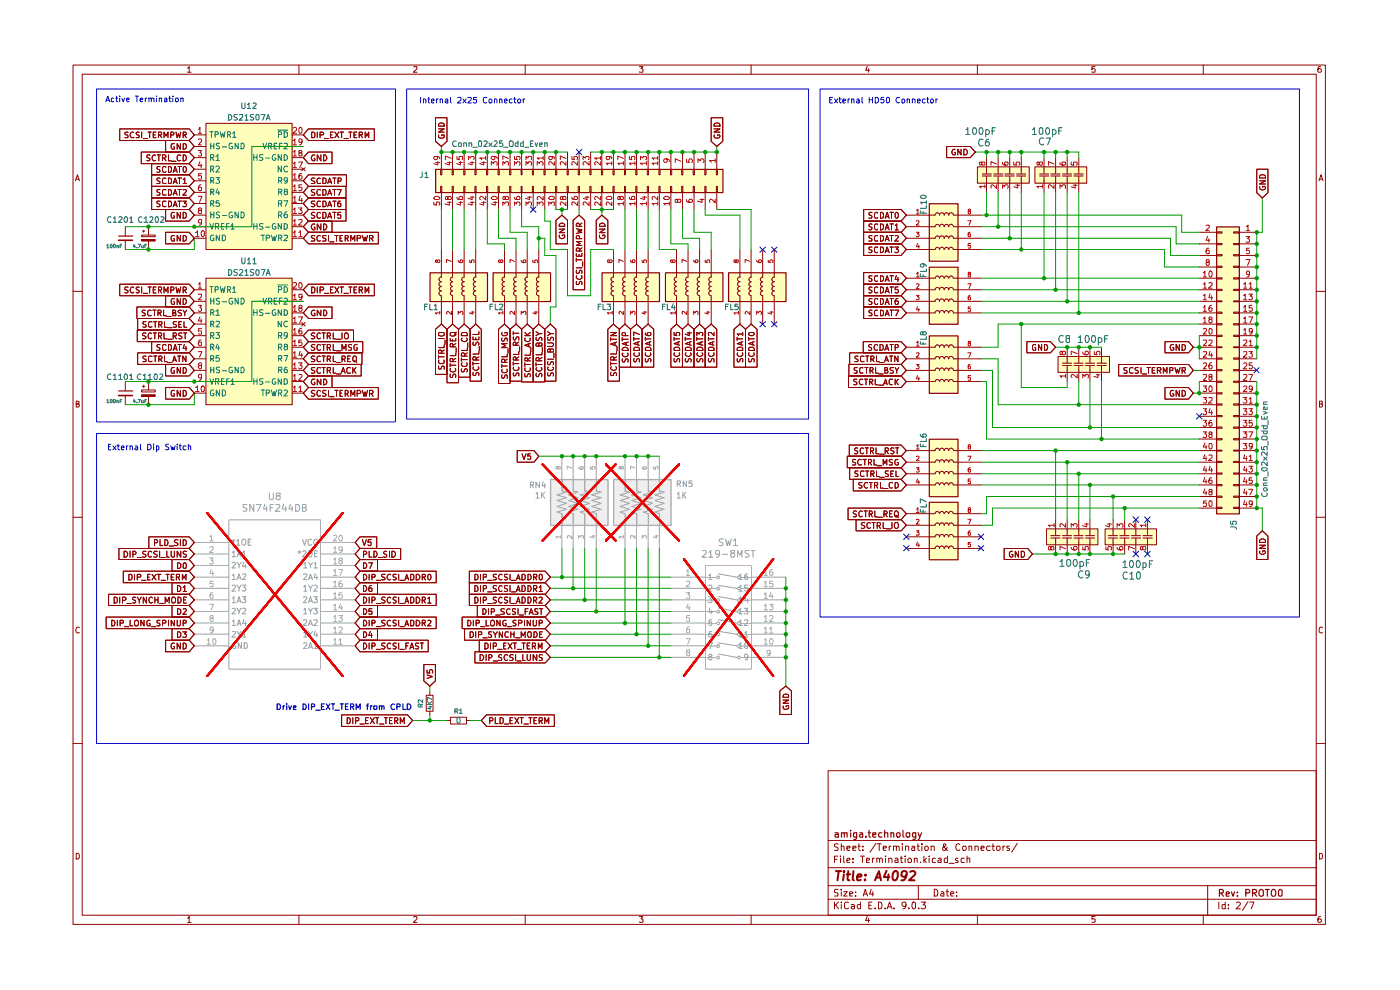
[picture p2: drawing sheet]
<svg xmlns="http://www.w3.org/2000/svg" width="297mm" height="210mm" viewBox="0 0 297 210" stroke-linecap="round" stroke-linejoin="round" font-family="sans-serif">
<g fill="none" stroke="#910000" stroke-width=".21">
<path d="M15.5 13.8h265.7v182.3h-265.7zM17.4 15.7h261.8v178.4h-261.8zM39.8 14.5l.3-.4v1.2M39.8 15.3h.8M63.4 13.8v1.9M87.8 14.2l.6-.1 .1 .4-.8 .8h.8M111.4 13.8v1.9M135.6 14.1h.8l-.4 .5 .4 .1v.5h-.8M159.3 13.8v1.9M184 14.1l-.4 .8h.9M184.2 14.6v.7M207.3 13.8v1.9"/>
<path d="M232.3 14.1h-.7v.6l.2-.1 .5 .1-.1 .6-.6-.1M255.3 13.8v1.9M280.2 14.1l-.5 .1a.94 .94 0 0 0 0 1.1h.5l.1-.1v-.4l-.2-.2h-.3l-.2 .2M16 38.4l.4-1.3 .4 1.3M16.2 38h.6M279.8 38.4l.4-1.3 .5 1.3M279.9 38h.6M15.5 61.8h1.9M279.2 61.8h2M16.2 85.7l.6-.1v-.4l-.6-.1v1.3h.4l.2-.5-.3-.2M279.9 85.7l.6-.1v-.4l-.6-.1v1.3l.6-.1 .1-.4-.3-.2M15.5 109.7h1.9"/>
<path d="M279.2 109.7h2M16.8 133.2l-.2-.2a.65 .65 0 0 0-.5 .6 .65 .65 0 0 0 .5 .7l.2-.1M280.6 133.2l-.3-.2a.65 .65 0 0 0-.5 .6 .65 .65 0 0 0 .5 .7l.3-.1M15.5 157.7h1.9M279.2 157.7h2M175.7 163.5h103.5v30.6h-103.5zM175.7 178.3h103.5M177.8 179.1l-.5-.1-.3 .2v.3l.8 .5-.3 .4-.5-.1M178.5 179.6l.5-.1 .1 .9M178.5 179v1.4M179.7 179.9l.6-.1v-.3h-.6v.2v.6h.6M180.9 179.9l.7-.1-.1-.3h-.6v.8h.6"/>
<path d="M182 179.5h.5M182.2 179v1.2l.3 .2M183 179.5v.2M185.8 178.9l-1.2 1.9M186.1 179h.8M186.5 179v1.4M187.4 179.9l.6-.1v-.3h-.6v.2v.6h.6M188.6 179.5v.9M189.1 179.5h-.3l-.2 .2M189.6 179.6l.5-.1 .1 .9M189.6 179.5v.9M190.2 179.7v-.2h.5l.1 .9"/>
<path d="M191.4 179v.2M191.4 179.5v.9M192.1 179.6l.6-.1 .1 .9M192.1 179.5v.9M193.5 179.5h.5l.1 .9M194.1 179.8h-.6l-.1 .3 .1 .3 .6-.1M194.6 179.5h.5M194.7 179v1.2l.4 .2M195.6 179v.2M195.6 179.5v.9M196.3 179.6l.5-.1 .1 .2v.5l-.2 .2h-.3l-.2-.2zM197.5 179.6l.6-.1 .1 .9"/>
<path d="M197.5 179.5v.9M200.9 179.7a.58 .58 0 0 1-.2 .6 .58 .58 0 0 1-.7 0v-.5l.7-.6-.4-.2a.51 .51 0 0 0 0 .7l.8 .7M203.6 179.2l-.4-.2a.7 .7 0 0 0-.5 .8 .7 .7 0 0 0 .8 .5h.1M204.3 179.5l.6 .1 .1 .6a.45 .45 0 0 1-.7 .1zM205.6 179.6l.5-.1 .1 .9M205.6 179.5v.9M206.8 179.6l.6-.1 .1 .9M206.8 179.5v.9M208.1 179.9l.7-.1-.1-.3h-.5l-.1 .2 .1 .6h.5M210.1 179.5h-.6l-.2 .7a.52 .52 0 0 0 .8 .1M210.4 179.5h.6M210.6 179v1.2l.4 .2"/>
<path d="M211.5 179.5l.6 .1 .1 .6a.45 .45 0 0 1-.7 .1zM212.8 179.5v.9M213.2 179.5h-.3l-.1 .2M214.1 179.5h-.5v.3l.6 .4-.3 .2-.3-.1M215.8 178.9l-1.2 1.9M16.2 181a.66 .66 0 0 1 .6 .4 .66 .66 0 0 1-.2 .8h-.4zM39.8 194.8l.3-.4v1.3M39.8 195.7h.8M63.4 194.1v2M87.8 194.6l.4-.2 .3 .4-.8 .9h.8M111.4 194.1v2M135.6 194.4h.8l-.4 .5 .4 .1v.6h-.8"/>
<path d="M159.3 194.1v2M175.7 190.8h103.5M175.7 187.9h103.5M175.7 184.1h103.5M177 191.3v1.5M177 182.3h.5M177.3 191.9l.6 .9M177.7 181.6h-.7v1.4M177.8 188.7h-.7v.6a.53 .53 0 0 1 .6 .2 .53 .53 0 0 1 0 .6h-.7M177.9 191.3l-.9 .9M178.3 181.6v.1M178.3 182v1"/>
<path d="M178.5 191.3v.2M178.5 188.6v.2M178.5 189.1v1M178.5 191.9v.9M179 189.1h.7l-.7 1h.7M179 181.6v1.2l.2 .2M179.7 182.5l.6-.1-.1-.4-.5 .1v.7v.2h.6M180 191.5l-.4-.2-.4 .4v.9l.4 .2 .4-.2M180.3 189.7l.6-.2-.1-.3h-.5v.9h.5M180.6 191.9h.4l.3 .1v.8M180.9 182.9v.1M180.9 182.1v.2"/>
<path d="M181.3 192.2l-.7 .1v.4h.7M181.5 190v.1M181.5 189.2v.1M182.5 191.9h-.4l-.2 .2v.4l.2 .3 .4-.1M182.5 191.3v1.5M182.5 181.6h.9M183 181.6v1.4M183 180.3v.1M183.1 190.1l.5-1.5 .5 1.5M183.2 189.7h.7M183.8 182.5l.7-.1-.1-.3h-.6v.9h.6M184 194.4l-.4 .8h.9"/>
<path d="M184.2 194.8v.9M184.3 192h.5M184.8 188.6l-.3 1.1h.8M185 191.3h-.7v1.5h.7M185.1 182v1M185.2 189.1v1M185.5 182l-.4 .3M185.7 192.6v.2M186 182.2v-.1a.36 .36 0 0 1 .6 .2v.7M186 182v1M186.3 191.3l.7 .2v1.1l-.3 .2h-.4zM186.6 182.3l.2-.3 .3 .1 .1 .9"/>
<path d="M187.8 192.6v.2M187.9 181.6v.1M187.9 182v1M188.2 192.8l.5-1.5 .5 1.5M188.4 192.4h.7M188.5 182.2l.1-.1a.36 .36 0 0 1 .6 .2v.7M188.5 182v1M189.7 192.6v.2M189.9 182.1l.4-.1 .2 .3v.7h-.6l-.1-.4 .7-.2M191 182h.5M191.2 181.6v1.2l.1 .2h.2M192 181.6v.1"/>
<path d="M192 182v1M192.2 191.9l-.1 .3-.4 .1-.4-.4v-.3a.46 .46 0 0 1 .5-.3 .46 .46 0 0 1 .4 .3l-.2 1-.5 .2M192.6 182.3l.3-.3h.2l.3 .3-.1 .6-.5 .1zM192.8 192.6v.2M193.5 191.5l.4-.2 .3 .3v.9l-.3 .3a.82 .82 0 0 1-.4-1.3zM194 182.2l.2-.2 .4 .1v.9M194 182v1M194.8 187.9v2.9M194.9 192.6v.2M195.3 182.9v.1M195.4 191.3h.9l-.5 .6 .5 .1v.5a.59 .59 0 0 1-.9 .1M196 181.6v1.4"/>
<path d="M196.1 182.5l.4 .5M196.5 182l-.5 .6M197.1 181.6v.1M197.1 182v1M198.2 188.6a.8 .8 0 0 1 .8 .6 .8 .8 0 0 1-.3 .9h-.5zM198.5 182.1l-.5-.1-.2 .3 .1 .7h.6M199 182.1h.6v.9h-.6v-.4l.6-.2M199.6 189.2l.4-.1 .2 .2v.8h-.6v-.4l.6-.2M200.7 189.1h.5M200.9 188.6v1.3l.1 .2h.2M201 181.6v1.4h-.6l-.1-.8 .3-.2 .4 .1M201.3 183.1h1.1"/>
<path d="M201.7 189.7l.7-.2-.2-.4h-.4l-.1 .2v.6l.1 .2h.5M202.9 190v.1M202.9 189.2v.1M203.2 182.1l-.3-.1-.2 .3 .2 .2 .4 .2-.1 .3h-.5M204.6 182.1l-.5-.1-.2 .3 .1 .7h.6M205.1 182.2l.3-.2 .3 .1v.9M205.1 181.6v1.4M207.3 194.1v2M232.3 194.4h-.7v.6h.7v.6h-.7M255.3 194.1v2M256.2 187.9v6.2M258.6 191.3v1.5"/>
<path d="M259.9 191.9h-.7v.7l.3 .2 .4-.1M259.9 191.3v1.5M260.6 192.6v.2M260.6 191.9v.1M262.3 191.5l.2-.2h.3l.3 .5-.9 1h.9M264.7 191.3l-1.1 1.8M265.1 191.3h.9l-.6 1.5M279.9 181a.66 .66 0 0 1 .7 .4 .66 .66 0 0 1-.3 .8h-.4zM280.2 194.4a.72 .72 0 0 0-.6 .5 .72 .72 0 0 0 .2 .8l.4-.1a.42 .42 0 0 0 0-.6 .42 .42 0 0 0-.5 0l-.1 .2"/>
</g>
<g fill="none" stroke="#910000" stroke-width=".25">
<path d="M177.2 176.7h.6v.9M177.8 177l-.6 .1v.4h.6M178.5 176.7h.5l.1 .9M178.5 176.7v.9M179.1 176.8l.1-.1h.5v.9M180.5 176.1v.1M180.5 176.7v.9M181.7 177.5h-.6v-.8h.6v1.1l-.2 .3-.4-.1M182.4 176.7h.5l.1 .9M183 177h-.4l-.3 .2 .3 .4 .4-.1M183.7 177.4v.2M184.2 176.7h.5"/>
<path d="M184.4 176.1v1.2l.3 .3M185.1 177.1l.7-.1v-.3h-.6l-.1 .1 .1 .7h.6M187.1 176.7h-.5l-.2 .2v.4l.2 .3 .5-.1M187.7 176.7h.6v.9M187.7 176.1v1.5M189 176.7h.5l.1 .9M189 176.7v.9M190.3 176.7h.5l.2 .2v.4l-.3 .3h-.2l-.3-.3zM191.6 176.1v1.2l.2 .3M192.3 176.7h.7l-.1 .8a.45 .45 0 0 1-.7-.2zM194.3 177.5h-.6v-.8h.6v1.1l-.3 .3-.3-.1M194.8 176.7l.3 .9"/>
<path d="M195.5 176.7l-.5 1.2-.2 .2M258.7 189.4h.8v-.5l-.2-.2h-.6v1.4M259 189.4l.5 .7M260.1 189.7l.7-.2-.1-.2h-.6v.7h.6M261.2 189.2l.4 .9 .3-.9M262.5 190v.1M262.5 189.3v.1M264.3 189.4h.7l.1-.5-.3-.2h-.5v1.4M265.7 189.4h.8l.1-.5-.4-.2h-.5v1.4M266.1 189.4l.5 .7M267.2 188.9l.2-.2 .6 .2v1l-.3 .2-.5-.2zM268.4 188.7h.9"/>
<path d="M268.9 188.7v1.4M269.9 188.8l.4-.1 .2 .2a1.02 1.02 0 0 1 0 1.1l-.2 .1a.46 .46 0 0 1-.6-.4zM271.4 188.8l.2-.1 .4 .2v1l-.4 .2-.4-.2v-1z"/>
</g>
<g fill="none" stroke="#910000" stroke-width=".42">
<path d="M177.3 184.8h1.1M177.9 184.8l-.2 1.9M179 185.5l-.1 1.2M179.1 184.8l-.2 .1 .1 .1 .1-.2-.1 .2M179.6 185.5h.8M180 184.8l-.2 1.7 .4 .2M181.1 184.8l-.2 1.7 .2 .2M181.8 186.1l.9-.2v-.4h-.5l-.3 .2-.1 .9h.8M183.5 186.6v.1M183.6 185.5v.2M185.6 186.7l.9-1.9 .4 1.9M185.9 186.1h.8"/>
<path d="M188.1 184.7l-.6 1.4h1.2M188.5 185.5l-.2 1.2M189.6 185l.3-.2 .5 .2a1.65 1.65 0 0 1-.3 1.6h-.6a1.4 1.4 0 0 1 .1-1.6zM192.3 185.6a.63 .63 0 0 1-1 .2v-.7l.2-.2 .6-.1 .3 .3a1.68 1.68 0 0 1-.8 1.6h-.4M193.1 185l.7-.2 .3 .2 .1 .4-1.4 1.3h1.2"/>
</g>
<path d="M115.1 98.5l15.5 16.2M128.6 98.5l15.5 16.2M130.6 98.5l-15.5 16.2M144.1 98.5l-15.5 16.2M44 108.8l28.7 34.6M72.7 108.8l-28.7 34.6M145.1 118.6l18.9 24.8M164 118.6l-18.9 24.8" fill="none" stroke="#f10000" stroke-width=".42"/>
<g fill="#ffb">
<path d="M258.1 48.1h4.8v60.9h-4.8z"/>
<path d="M224.4 75.6h11v3.4h-11z"/>
<path d="M197.1 106.5h6.1v12.2h-6.1z"/>
<path d="M234.4 112.2h11v3.4h-11z"/>
<path d="M222 112.2h10.9v3.4h-10.9z"/>
<path d="M197.1 93.1h6.1v12.2h-6.1z"/>
<path d="M197.1 71.2h6.1v12.2h-6.1z"/>
<path d="M219.5 35.4h11v3.5h-11z"/>
<path d="M197.1 43.2h6.1v12.2h-6.1z"/>
<path d="M207.3 35.4h11.1v3.5h-11.1z"/>
<path d="M197.1 56.6h6.1v12.1h-6.1z"/>
<path d="M104.6 57.8h12.2v6.1h-12.2z"/>
<path d="M91.2 57.8h12.2v6.1h-12.2z"/>
<path d="M92.4 35.9h60.9v4.9h-60.9z"/>
<path d="M154.5 57.8h12.2v6.1h-12.2z"/>
<path d="M141.1 57.8h12.2v6.1h-12.2z"/>
<path d="M127.7 57.8h12.2v6.1h-12.2z"/>
</g>
<path d="M44 108.8l28.7 34.6M72.7 108.8l-28.7 34.6" fill="none" stroke="#f10000" stroke-width=".42"/>
<path d="M130.1 101.7h12.2v9.7h-12.2z" fill="#efefef"/>
<path d="M128.6 98.5l15.5 16.2M144.1 98.5l-15.5 16.2M145.1 118.6l18.9 24.8M164 118.6l-18.9 24.8" fill="none" stroke="#f10000" stroke-width=".42"/>
<path d="M116.8 101.7h12.1v9.7h-12.1z" fill="#efefef"/>
<path d="M115.1 98.5l15.5 16.2M130.6 98.5l-15.5 16.2" fill="none" stroke="#f10000" stroke-width=".42"/>
<g fill="#ffb">
<path d="M43.7 59h18.3v26.8h-18.3z"/>
<path d="M43.7 26.2h18.3v26.7h-18.3z"/>
</g>
<path d="M115.1 98.5l15.5 16.2M128.6 98.5l15.5 16.2M130.6 98.5l-15.5 16.2M144.1 98.5l-15.5 16.2M44 108.8l28.7 34.6M72.7 108.8l-28.7 34.6M145.1 118.6l18.9 24.8M164 118.6l-18.9 24.8" fill="none" stroke="#f10000" stroke-width=".42"/>
<g fill="none" stroke="#910000" stroke-width=".21">
<path d="M25.4 27.3h14.7l1.1 1.3-1.1 1.2h-14.7zM27.2 28.1h-.7l.1 .4a.47 .47 0 0 1 .4 .2 .47 .47 0 0 1 .1 .5h-.6M28.4 28.1a.61 .61 0 0 0-.8 .3 .61 .61 0 0 0 .3 .8l.5-.1M29.5 28.1h-.5v.4a.47 .47 0 0 1 .4 .2 .47 .47 0 0 1 .1 .5h-.6M30 32.3h10.1l1.1 1.1-1.1 1.3h-10.1zM30.1 28v1.2M30.4 29.4h.9M31.4 28h.7M31.7 28v1.2M31.8 32.9l-.5-.1-.1 .2v.4a.57 .57 0 0 1 .5 .6h-.5M32.2 39.5h7.9l1.1 1.3-1.1 1.2h-7.9zM32.2 37.1h7.9l1.1 1.3-1.1 1.1h-7.9z"/>
<path d="M32.2 34.7h7.9l1.1 1.2-1.1 1.2h-7.9zM32.5 28.6h.4M33 33l-.2-.2a.6 .6 0 0 0-.5 .7 .6 .6 0 0 0 .6 .5h.1M33.1 28h-.6v1.2h.6M33.4 32.8h.7M33.6 28.6h.6l.1-.5-.7-.1v1.2M33.7 32.8v1.3M33.9 28.6l.4 .6M33.9 37.8h-.5v.5l.5 .1v.4v.1h-.6M33.9 35.4h-.5v.4l.5 .2v.3l-.2 .3-.4-.1M34.5 33.5l.6-.1 .1-.3-.2-.3h-.5v1.3M34.8 29.2v-1.2l.4 .9 .4-.9v1.2"/>
<path d="M34.8 33.5l.4 .6M35.1 29.8h5l1.1 1.3-1.1 1.2h-5zM35.2 37.8h-.1a.45 .45 0 0 0-.6 .2v.7l.1 .2h.6M35.2 35.5l-.4-.2-.3 .3v.6l.1 .3 .4 .1 .2-.2M35.7 32.8v1.3h.6M35.7 37.8a.66 .66 0 0 1 .7 .4 .66 .66 0 0 1-.3 .7h-.4zM35.7 35.3a.64 .64 0 0 1 .7 .6 .64 .64 0 0 1-.7 .7zM36.2 28.6h.6v-.5l-.6-.1v1.2M36.4 34.2h.9M36.7 38.9l.5-1.1 .4 1.1M36.7 36.6l.5-1.3 .4 1.3M36.8 38.6h.6"/>
<path d="M36.8 36.2h.6M37 30.5h-.5l-.2 .2v.7a.45 .45 0 0 0 .7 .2v-.4h-.2M37.3 28l.3 1.2 .2-.8 .3 .8 .3-1.2M37.8 37.8h.7M37.8 35.3h.7M38.1 35.3v1.3M38.1 37.8v1.1M38.3 30.5v1.2l-.7-1.2v1.2M38.4 33l-.1-.1a.42 .42 0 0 0-.7 .3l.1 .7 .2 .2 .5-.1M38.9 32.8a.64 .64 0 0 1 .6 .7 .64 .64 0 0 1-.6 .6zM38.9 28.6h.6v-.5l-.6-.1v1.2M38.9 30.5h.4a.66 .66 0 0 1 .2 .7 .66 .66 0 0 1-.6 .5z"/>
<path d="M38.9 38.1l.3-.3v1.1M38.9 38.9h.6M39.1 35.3a.68 .68 0 0 1 .4 .6 .68 .68 0 0 1-.4 .7l-.2-.3v-.7zM39.1 28.6l.4 .6M41.2 28.6h2.5M41.2 31.1h2.5M41.2 33.4h2.5M41.2 35.9h2.5M41.2 38.4h2.5M43.7 26.2h18.3v26.7h-18.3zM62 28.6h2.3M62 31.1h2.3"/>
<path d="M62 33.4h2.3M62 35.9h2.3M62 38.4h2.3M64 35.6l.8 .6M64.8 35.6l-.8 .6M65.4 27.3h14v2.5h-14l-1.1-1.2zM65.4 39.5h8v2.5h-8l-1.1-1.2zM65.4 37.1h8.1v2.4h-8.1l-1.1-1.1zM65.4 32.3h5v2.4h-5l-1.1-1.3zM66.1 28l.7 .3v.7l-.2 .2h-.5zM66.8 37.8h-.7v.5l.5 .1 .2 .4-.2 .1h-.6M66.8 32.9a.54 .54 0 0 0-.6 .1 .54 .54 0 0 0-.2 .6l.5 .5 .3-.1v-.4h-.2"/>
<path d="M67.3 28v1.2M67.9 28.6h.6l.2-.2-.1-.3-.7-.1v1.2M68 37.8h-.3a.67 .67 0 0 0-.5 .5 .67 .67 0 0 0 .3 .6h.5M68.1 32.8v1.3l-.8-1.3v1.3M68.5 37.8h.3l.4 .2v.7l-.2 .2h-.5zM68.7 32.8a.64 .64 0 0 1 .6 .7 .64 .64 0 0 1-.6 .6zM68.8 29.4h1M69.5 38.9l.4-1.1 .5 1.1M69.7 38.6h.6M70.1 28.6h.3M70.6 37.8h.7M70.7 28h-.6v1.2h.6"/>
<path d="M70.9 37.8v1.1M71 28l.9 1.2M71.7 38.4h.6v-.6h-.6v1.1M71.9 28l-.9 1.2M72.1 28h.8M72.5 28v1.2M73 29.4h.9M74 28h.7M74.3 28v1.2M75.1 28.6h.4M75.7 28h-.6v1.2h.6M76.2 28.6h.6l.1-.5-.7-.1v1.2"/>
<path d="M76.5 28.6l.4 .6M77.5 29.2v-1.2l.3 .9 .4-.9v1.2M92.4 25h2.4v5l-1.2 1.1-1.2-1.1zM93 28.6v.5l.3 .2h.7l.2-.2v-.5h-.5v.2M93 27.3h1.2l-1.2 .7h1.2M93 26.3a.66 .66 0 0 1 .8-.2 .66 .66 0 0 1 .4 .7h-1.2zM93.5 35.9h.2v1.2h-.2zM93.5 39.5h.2v1.3h-.2zM93.6 32.3v3.6M95.9 35.9h.3v1.2h-.3zM95.9 39.5h.3v1.3h-.3zM96 32.3v3.6"/>
<path d="M98.4 35.9h.2v1.2h-.2zM98.4 39.5h.2v1.3h-.2zM98.5 32.3v3.6M100.8 35.9h.2v1.2h-.2zM100.8 39.5h.2v1.3h-.2zM100.9 32.3v3.6M103.2 35.9h.3v1.2h-.3zM103.2 39.5h.3v1.3h-.3zM103.4 32.3v3.6M105.7 35.9h.2v1.2h-.2zM105.7 39.5h.2v1.3h-.2zM105.7 32.3v3.6"/>
<path d="M108.1 35.9h.3v1.2h-.3zM108.1 39.5h.3v1.3h-.3zM108.2 32.3v3.6M110.6 35.9h.1v1.2h-.1zM110.6 39.5h.1v1.3h-.1zM110.7 32.3v3.6M112.9 35.9h.3v1.2h-.3zM112.9 39.5h.3v1.3h-.3zM113.1 32.3v3.6M115.4 35.9h.3v1.2h-.3zM115.4 39.5h.3v1.3h-.3zM115.6 32.3v3.6"/>
<path d="M117.9 35.9h.2v1.2h-.2zM117.9 39.5h.2v1.3h-.2zM117.9 32.3v3.6M120.3 35.9h.3v1.2h-.3zM120.3 39.5h.3v1.3h-.3zM120.4 32.3v3.6M122.7 35.9h.2v1.2h-.2zM122.7 39.5h.2v1.3h-.2zM122.8 32.3v3.6M125.1 35.9h.3v1.2h-.3zM125.1 39.5h.3v1.3h-.3zM125.3 32.3v3.6"/>
<path d="M127.6 35.9h.2v1.2h-.2zM127.6 39.5h.2v1.3h-.2zM127.7 32.3v3.6M130 35.9h.3v1.2h-.3zM130 39.5h.3v1.3h-.3zM130.1 32.3v3.6M132.5 35.9h.2v1.2h-.2zM132.5 39.5h.2v1.3h-.2zM132.6 32.3v3.6M134.9 35.9h.2v1.2h-.2zM134.9 39.5h.2v1.3h-.2zM135 32.3v3.6"/>
<path d="M137.3 35.9h.3v1.2h-.3zM137.3 39.5h.3v1.3h-.3zM137.5 32.3v3.6M139.8 35.9h.2v1.2h-.2zM139.8 39.5h.2v1.3h-.2zM139.9 32.3v3.6M142.2 35.9h.3v1.2h-.3zM142.2 39.5h.3v1.3h-.3zM142.3 32.3v3.6M144.6 35.9h.3v1.2h-.3zM144.6 39.5h.3v1.3h-.3zM144.8 32.3v3.6"/>
<path d="M147.1 35.9h.2v1.2h-.2zM147.1 39.5h.2v1.3h-.2zM147.2 32.3v3.6M149.5 35.9h.3v1.2h-.3zM149.5 39.5h.3v1.3h-.3zM149.6 32.3v3.6M150.9 25h2.4v5l-1.2 1.1-1.2-1.1zM151.5 27.3h1.2l-1.2 .7h1.2M151.6 28.6l-.1 .4 .3 .3h.6l.3-.2v-.5h-.5v.2M151.6 26.2h1l.1 .6h-1.2zM152 35.9h.2v1.2h-.2zM152 39.5h.2v1.3h-.2z"/>
<path d="M152.1 32.3v3.6M200.8 31.1h5l1.1 1.2-1.1 1.1h-5zM202.6 31.7h-.1a.66 .66 0 0 0-.6 .4 .66 .66 0 0 0 .3 .7h.5v-.5h-.3M203.9 31.7v1.1l-.7-1.1v1.1M204.5 31.7a.66 .66 0 0 1 .7 .4 .66 .66 0 0 1-.2 .7h-.5zM207.3 35.4h11.1v3.5h-11.1zM208.4 37.3h1.9M208.4 36.9h1.9M209.3 33.4v3.4M209.3 37.4v3.4M210.8 37.3h2M210.8 36.9h2"/>
<path d="M211.7 33.4v3.4M211.7 37.4v3.4M213.2 37.3h1.9M213.2 36.9h1.9M214.2 33.4v3.4M214.2 37.4v3.4M215.6 37.3h2M215.6 36.9h2M216.7 33.4v3.4M216.7 37.4v3.4M219.5 35.4h11v3.5h-11zM220.6 37.3h1.9"/>
<path d="M220.6 36.9h1.9M221.5 33.4v3.4M221.5 37.4v3.4M222.9 37.3h2M222.9 36.9h2M223.9 33.4v3.4M223.9 37.4v3.4M225.4 37.3h1.9M225.4 36.9h1.9M226.4 33.4v3.4M226.4 37.4v3.4M227.8 37.3h2"/>
<path d="M227.8 36.9h2M228.9 33.4v3.4M228.9 37.4v3.4M266.6 35.9h2.4v5l-1.2 1.1-1.2-1.1zM267.2 38.4h1.3l-1.3 .6h1.3M267.3 39.6l-.1 .1a.6 .6 0 0 0 .6 .6 .6 .6 0 0 0 .6-.7l-.5-.1v.3M267.3 37.3l.2-.2h.6l.3 .2 .1 .5h-1.3zM26.6 48.1v1.9M26.6 51v1.9M30.1 49.9h2.8v.3h-2.8zM30.1 50.8h2.8v.3h-2.8zM30.2 49h.5"/>
<path d="M30.5 48.8v.5M31.5 48.1v1.8M31.5 51.1v1.8M32.2 42h7.9l1.1 1.2-1.1 1.2h-7.9zM33.9 40.2h-.5a.47 .47 0 0 0 0 .5 .47 .47 0 0 0 .5 .2v.5h-.6M33.9 42.7h-.5v.5l.5 .1v.3l-.2 .3-.4-.1M35.1 44.4h5l1.1 1.2-1.1 1.3h-5zM35.1 49.3h5l1.1 1.2-1.1 1.2h-5zM35.2 40.3l-.6-.1-.1 .3v.6l.1 .3 .6-.1M35.2 42.8l-.6-.1-.1 .2v.7a.52 .52 0 0 0 .7 .2M35.7 40.2a.66 .66 0 0 1 .7 .4 .66 .66 0 0 1-.3 .8h-.4zM35.7 42.7h.4a.66 .66 0 0 1 .3 .7 .66 .66 0 0 1-.7 .5z"/>
<path d="M36.7 41.4l.5-1.2 .4 1.2M36.7 43.9l.5-1.2 .4 1.2M36.8 41.1h.6M36.8 43.5h.6M37 45.1l-.3-.1-.4 .4v.6l.2 .2h.5v-.4h-.2M37 50a.45 .45 0 0 0-.7 .2v.7l.2 .2h.5v-.5h-.2M37.8 40.2h.7M37.8 42.7h.7M38.1 40.2v1.2M38.1 42.7v1.2M38.3 45v1.3l-.7-1.3v1.3M38.3 50v1.1l-.7-1.1v1.1"/>
<path d="M38.8 42.7h.7l-.4 .4 .4 .2v.5h-.7M38.9 40.3l.6-.1v.4l-.7 .8h.7M38.9 45a.64 .64 0 0 1 .6 .7 .64 .64 0 0 1-.6 .6zM38.9 50a.66 .66 0 0 1 .6 .4 .66 .66 0 0 1-.2 .7h-.4zM41.2 45.6h2.5M41.2 48.1h2.5M41.2 50.5h2.5M41.2 40.8h2.5M41.2 43.2h2.5M43.7 59h18.3v26.8h-18.3zM62 45.6h2.3M62 48.1h2.3"/>
<path d="M62 50.5h2.3M62 40.8h2.3M62 43.2h2.3M65.4 46.9h5v2.4h-5l-1.1-1.2zM65.4 44.4h8v2.5h-8l-1.1-1.3zM65.4 42h8v2.4h-8l-1.1-1.2zM65.4 49.3h14.9v2.4h-14.9l-1.1-1.2zM66.8 40.2h-.6l-.2 .3 .3 .3h.2l.3 .3-.1 .2-.7 .1M66.8 47.6l-.2-.1a.64 .64 0 0 0-.6 .6 .64 .64 0 0 0 .6 .7l.2-.1v-.5h-.2M66.8 45.1l-.5-.1-.3 .3 .2 .3 .6 .4-.3 .3-.5-.1M66.8 42.7h-.6l-.2 .1 .2 .4 .5 .1v.5h-.7M66.8 50h-.7l-.1 .3 .3 .2h.2l.3 .5-.2 .1h-.6"/>
<path d="M68 40.3l-.1-.1a.66 .66 0 0 0-.7 .4 .66 .66 0 0 0 .3 .8l.5-.1M68 45.2l-.3-.2a.65 .65 0 0 0-.5 .7 .65 .65 0 0 0 .5 .6l.3-.2M68 42.8l-.5-.1a.61 .61 0 0 0-.3 .8 .61 .61 0 0 0 .8 .3M68 50h-.3a.67 .67 0 0 0-.5 .5 .67 .67 0 0 0 .3 .6h.5M68.1 47.5v1.3l-.8-1.3v1.3M68.5 40.2h.5l.2 .3v.6l-.2 .3h-.5zM68.5 45h.3l.4 .4v.6l-.4 .3h-.3zM68.5 42.7h.5l.2 .2v.7l-.4 .3h-.3zM68.7 47.5a.64 .64 0 0 1 .6 .6 .64 .64 0 0 1-.6 .7zM69.2 50h-.7l-.1 .3 .3 .2h.2l.3 .5-.2 .1h-.6M69.5 41.4l.4-1.2 .5 1.2M69.5 46.3l.4-1.3 .5 1.3"/>
<path d="M69.5 43.9l.4-1.2 .5 1.2M69.7 46h.6M69.7 41.1h.6M69.7 43.5h.6M69.7 50v1.1M69.9 51.3h1M70.6 45h.7M70.6 40.2h.7M70.6 42.7h.7M70.9 40.2v1.2M70.9 42.7v1.2M70.9 45v1.3"/>
<path d="M71 50h.7M71.4 50v1.1M71.5 40.2h.9l-.5 1.2M72.1 50.5h.4M72.2 42.7l-.4 .1-.2 .8 .3 .3 .4-.1v-.6l-.4-.1-.3 .2M72.3 45h-.6l-.1 .6h.7v.5l-.2 .2h-.3l-.2-.2M72.6 50h-.5v1.1h.5M73.2 50.5h.5l.2-.1-.1-.4h-.6v1.1M73.5 50.5l.4 .6M74.4 51.1v-1.1l.4 .8 .5-.8v1.1M75.8 50.5h.6l.1-.1v-.4h-.7v1.1M76.9 50l.3 1.1 .3-.8 .1 .8 .4-1.1"/>
<path d="M78.4 50.5h.6l.2-.1-.1-.4h-.7v1.1M78.7 50.5l.5 .6M93.6 58.8h-.2a.51 .51 0 0 0-.3 .6 .51 .51 0 0 0 .5 .4 .51 .51 0 0 0-.5 .5 .51 .51 0 0 0 .5 .5M93.6 40.8v3.6M93.6 52.9v5.9M96 59.8a.47 .47 0 0 0-.5 .5 .47 .47 0 0 0 .5 .4M96 52.9v5.9h-.2a.47 .47 0 0 0-.2 .6 .47 .47 0 0 0 .4 .3M96 40.8v3.6M98.5 58.8h-.2a.51 .51 0 0 0-.3 .6 .51 .51 0 0 0 .5 .4 .51 .51 0 0 0-.5 .5 .51 .51 0 0 0 .5 .5M98.5 40.8v3.6M98.5 52.9v5.9M100.9 58.8h-.2a.51 .51 0 0 0-.3 .6 .51 .51 0 0 0 .5 .4 .51 .51 0 0 0-.5 .5 .51 .51 0 0 0 .5 .5"/>
<path d="M100.9 40.8v3.6M100.9 52.9v5.9M103.4 40.8v3.6M105.7 40.8v3.6M107 58.8h-.2a.51 .51 0 0 0-.3 .6 .51 .51 0 0 0 .5 .4 .51 .51 0 0 0-.5 .5 .51 .51 0 0 0 .5 .5M107 52.9v5.9M108.2 40.8v3.6M109.5 58.8h-.2a.51 .51 0 0 0-.3 .6 .51 .51 0 0 0 .5 .4 .51 .51 0 0 0-.5 .5 .51 .51 0 0 0 .5 .5M109.5 52.9v5.9M110.7 40.8v3.6M111.8 59.8a.47 .47 0 0 0-.4 .5 .47 .47 0 0 0 .4 .4M111.8 52.9v5.9h-.1a.47 .47 0 0 0-.3 .6 .47 .47 0 0 0 .4 .3"/>
<path d="M113.1 40.8v3.6M114.3 58.8h-.2a.51 .51 0 0 0-.3 .6 .51 .51 0 0 0 .5 .4 .51 .51 0 0 0-.5 .5 .51 .51 0 0 0 .5 .5M114.3 52.9v5.9M115.6 40.8v3.6M117.9 46.7l1.3-1.1 1.2 1.1v5h-2.5zM117.9 40.8v3.6M118.6 48.6h1.2l-1.2 .8h1.2M118.7 49.9a.61 .61 0 0 0 .3 .7 .61 .61 0 0 0 .8-.2v-.5h-.5v.1M118.7 47.6a.72 .72 0 0 1 1.1 0v.4h-1.2zM120.4 40.8v3.6M121.6 46.7l1.2-1.1 1.2 1.1v14.8h-2.4zM122.3 53.8v.6h1.1v-.6"/>
<path d="M122.3 48.5l1.1 .3-.8 .2 .8 .3-1.1 .2M122.3 56.8h1.1M122.3 54.8v.7M122.3 55.1h1.1M122.3 59.7v.7h.5l.3-.7 .3 .2v.5M122.3 58.5v.2a.66 .66 0 0 0 .4 .6 .66 .66 0 0 0 .7-.3v-.5M122.3 57.3v.7h.5l.1-.6 .2-.1 .3 .1v.6M122.8 40.8v3.6M122.8 53.9v.5M122.9 53.3l-.1-.6h-.5v.6h1.1M122.9 50.6l-.1-.6h-.5v.6h1.1M122.9 48v-.4l-.2-.3-.4 .1v.6h1.1"/>
<path d="M123.4 51.2h-1.1l.8 .4-.8 .5h1.1M123.4 52.6l-.5 .4M123.4 47.3l-.5 .4M123.6 55.5v1M125.3 40.8v3.6M126.5 46.7l1.2-1.1 1.2 1.1v5h-2.4zM127.2 49.9v.5a.61 .61 0 0 0 .7 .2 .61 .61 0 0 0 .4-.7h-.5v.1M127.2 48.6h1.2l-1.2 .8h1.2M127.2 47.6a.66 .66 0 0 1 .7-.3 .66 .66 0 0 1 .5 .7h-1.2zM127.7 40.8v3.6M130.1 58.8h-.2a.51 .51 0 0 0-.3 .6 .51 .51 0 0 0 .5 .4 .51 .51 0 0 0-.5 .5 .51 .51 0 0 0 .5 .5M130.1 40.8v3.6"/>
<path d="M130.1 52.9v5.9M132.6 58.8h-.2a.51 .51 0 0 0-.3 .6 .51 .51 0 0 0 .5 .4 .51 .51 0 0 0-.5 .5 .51 .51 0 0 0 .5 .5M132.6 40.8v3.6M132.6 52.9v5.9M135 58.8h-.2a.51 .51 0 0 0-.3 .6 .51 .51 0 0 0 .5 .4 .51 .51 0 0 0-.5 .5 .51 .51 0 0 0 .5 .5M135 40.8v3.6M135 52.9v5.9M137.5 58.8h-.2a.51 .51 0 0 0-.3 .6 .51 .51 0 0 0 .5 .4 .51 .51 0 0 0-.5 .5 .51 .51 0 0 0 .5 .5M137.5 40.8v3.6M137.5 52.9v5.9M139.9 40.8v3.6M142.3 40.8v3.6"/>
<path d="M143.5 59.8a.47 .47 0 0 0-.5 .5 .47 .47 0 0 0 .5 .4M143.5 52.9v5.9h-.2a.47 .47 0 0 0-.2 .6 .47 .47 0 0 0 .4 .3M144.8 40.8v3.6M146 58.8h-.2a.51 .51 0 0 0-.3 .6 .51 .51 0 0 0 .5 .4 .51 .51 0 0 0-.5 .5 .51 .51 0 0 0 .5 .5M146 52.9v5.9M147.2 40.8v3.6M148.4 58.8h-.2a.51 .51 0 0 0-.3 .6 .51 .51 0 0 0 .5 .4 .51 .51 0 0 0-.5 .5 .51 .51 0 0 0 .5 .5M148.4 52.9v5.9M149.6 40.8v3.6M150.9 58.8h-.2a.51 .51 0 0 0-.3 .6 .51 .51 0 0 0 .5 .4 .51 .51 0 0 0-.5 .5 .51 .51 0 0 0 .5 .5M150.9 52.9v5.9M152.1 40.8v3.6"/>
<path d="M157 58.8h-.2a.51 .51 0 0 0-.3 .6 .51 .51 0 0 0 .5 .4 .51 .51 0 0 0-.5 .5 .51 .51 0 0 0 .5 .5M157 52.9v5.9M159.3 59.8a.47 .47 0 0 0-.4 .5 .47 .47 0 0 0 .4 .4M159.3 52.9v5.9h-.1a.47 .47 0 0 0-.3 .6 .47 .47 0 0 0 .4 .3M161.3 59.3l.2 .4 .3 .1M161.8 59.8a.47 .47 0 0 0-.5 .5 .47 .47 0 0 0 .5 .4M161.8 52.9v5.9l-.3 .1-.2 .4M164.3 58.8h-.2a.51 .51 0 0 0-.3 .6 .51 .51 0 0 0 .5 .4 .51 .51 0 0 0-.6 .5 .51 .51 0 0 0 .6 .5M164.3 52.9v5.9M183.2 57.8h8l1.1 1.2-1.1 1.3h-8zM183.2 44.4h8l1.1 1.2-1.1 1.3h-8zM183.2 46.9h8l1.1 1.2-1.1 1.2h-8z"/>
<path d="M183.2 51.7h8l1.1 1.2-1.1 1.3h-8zM183.2 49.3h8l1.1 1.2-1.1 1.2h-8zM185 58.5h-.6l-.1 .2 .1 .3 .5 .2v.4h-.6M185 45.1l-.4-.1-.3 .3 .1 .3 .5 .2v.4h-.6M185 47.6l-.4-.1-.3 .2 .1 .3 .5 .2v.5h-.6M185 52.4h-.6a.47 .47 0 0 0 0 .5 .47 .47 0 0 0 .5 .2v.4h-.6M185 50h-.6v.5a.47 .47 0 0 1 .5 .1 .47 .47 0 0 1 0 .5h-.6M186.2 58.6l-.5-.1-.2 .3v.6a.45 .45 0 0 0 .7 .2M186.2 45.2l-.4-.2-.3 .4 .1 .7 .2 .2 .4-.2M186.2 47.7l-.2-.2-.4 .2v.8a.36 .36 0 0 0 .6 .2v-.1M186.2 52.5l-.5-.1-.2 .3v.6a.45 .45 0 0 0 .7 .2M186.2 50a.45 .45 0 0 0-.7 .2v.7l.2 .2h.5"/>
<path d="M186.8 58.5h.4a.66 .66 0 0 1 .2 .8 .66 .66 0 0 1-.6 .4zM186.8 45a.64 .64 0 0 1 .7 .7 .64 .64 0 0 1-.7 .6zM186.8 47.5a.64 .64 0 0 1 .7 .6 .64 .64 0 0 1-.7 .7zM186.8 52.4h.4a.66 .66 0 0 1 .2 .8 .66 .66 0 0 1-.6 .4zM186.8 50a.66 .66 0 0 1 .6 .4 .66 .66 0 0 1-.2 .7h-.4zM187.8 59.7l.4-1.2 .4 1.2M187.8 46.3l.4-1.3 .4 1.3M187.8 48.8l.4-1.3 .4 1.3M187.8 53.6l.4-1.2 .4 1.2M187.8 51.1l.4-1.1 .4 1.1M187.9 59.3h.6M187.9 46h.6"/>
<path d="M187.9 48.3h.6M187.9 53.3h.6M187.9 50.8h.6M188.8 58.5h.8M188.8 45h.8M188.8 47.5h.8M188.8 52.4h.8M188.8 50h.8M189.1 45v1.3M189.1 47.5v1.3M189.1 50v1.1M189.1 52.4v1.2"/>
<path d="M189.1 58.5v1.2M189.8 52.4h.8l-.4 .4 .4 .3-.1 .4h-.7M189.9 47.8l.3-.3v1.3M189.9 50h.4l.3 .3-.8 .8h.8M189.9 48.8h.7M190.2 58.4l-.3 .9h.8M190.2 45a.68 .68 0 0 1 .4 .7 .68 .68 0 0 1-.4 .6l-.3-.2v-.8zM190.5 58.8v.9M192.3 59h6.1M192.3 52.9h6.1M198.9 45.1l-.3 .1-.2 .4h-6.1M198.9 45.2l.3 .1 .1 .3"/>
<path d="M198.9 47.6h-.3l-.2 .5h-6.1M198.9 47.6l.3 .2 .1 .3M198.9 50l-.3 .1-.2 .4h-6.1M198.9 50.1l.3 .1 .1 .3M198.9 52.4l-.3 .1-.2 .4M198.9 58.5l-.3 .1-.2 .4M198.9 52.5h.2l.2 .4M198.9 58.6h.2l.2 .4M199.3 52.9l.1-.2a.47 .47 0 0 1 .5-.2 .47 .47 0 0 1 .4 .4M199.3 59l.1-.2a.47 .47 0 0 1 .5-.2 .47 .47 0 0 1 .4 .4M200.8 45.1l-.2 .1-.3 .4a.51 .51 0 0 0-.5-.5 .51 .51 0 0 0-.5 .5M200.8 47.6h-.2l-.3 .5a.51 .51 0 0 0-.5-.5 .51 .51 0 0 0-.5 .5"/>
<path d="M200.8 50l-.2 .1-.3 .4a.51 .51 0 0 0-.5-.5 .51 .51 0 0 0-.5 .5M200.8 45.2l.4 .2 .1 .2a.49 .49 0 0 1 .5-.5 .49 .49 0 0 1 .5 .5h5.8M200.8 47.6l.4 .3 .1 .2a.49 .49 0 0 1 .5-.5 .49 .49 0 0 1 .5 .5h5.8M200.8 50.1l.4 .2 .1 .2a.49 .49 0 0 1 .5-.5 .49 .49 0 0 1 .5 .5h5.8M200.8 52.4l-.4 .3v.2M200.8 52.5h.2l.2 .4a.49 .49 0 0 1 .5-.5 .49 .49 0 0 1 .5 .5M200.8 58.5l-.4 .3v.2M200.8 58.6h.2l.2 .4a.49 .49 0 0 1 .5-.5 .49 .49 0 0 1 .5 .5M202.3 59h5.8M202.3 52.9h5.8M254.4 49.3h3.7M254.4 51.7h3.7"/>
<path d="M254.4 54.2h3.7M254.4 56.6h3.7M254.4 59h3.7M258.1 49.2h1.1v.2h-1.1zM258.1 51.6h1.1v.3h-1.1zM258.1 54h1.1v.3h-1.1zM258.1 56.5h1.1v.2h-1.1zM258.1 58.9h1.1v.3h-1.1zM261.7 49.2h1.2v.2h-1.2zM261.7 51.6h1.2v.3h-1.2zM261.7 54h1.2v.3h-1.2zM261.7 56.5h1.2v.2h-1.2z"/>
<path d="M261.7 58.9h1.2v.3h-1.2zM262.9 49.3h3.7M262.9 51.7h3.7M262.9 54.2h3.7M262.9 56.6h3.7M262.9 59h3.7M25.4 60.3h14.7l1.1 1.2-1.1 1.2h-14.7zM27.2 61l-.4-.1-.3 .1v.4l.7 .4-.3 .3h-.4M28.4 61l-.2-.1a.6 .6 0 0 0-.6 .7 .6 .6 0 0 0 .8 .5v-.1M29 65.1h11.1l1.1 1.3-1.1 1.2h-11.1zM29.1 70h11l1.1 1.2-1.1 1.3h-11zM29.2 74.8h10.9l1.1 1.3-1.1 1.2h-10.9z"/>
<path d="M29.2 67.6h10.9l1.1 1.1-1.1 1.3h-10.9zM29.5 61l-.4-.1-.2 .2 .1 .4 .5 .1v.5h-.6M30.1 60.9v1.2M30.4 62.2h.9M30.8 65.9h-.6v.4a.47 .47 0 0 1 .5 .2 .47 .47 0 0 1 0 .5h-.6M31 70.7l-.5-.1-.3 .3 .2 .3 .6 .3-.3 .4-.5-.1M31 75.6l-.4-.1-.3 .3 .1 .2 .6 .3v.3l-.7 .1M31 68.2h-.6a.47 .47 0 0 0 0 .5 .47 .47 0 0 0 .5 .2l.1 .4h-.7M31.4 60.9h.7M31.7 60.9v1.2M32.1 65.9h-.1a.45 .45 0 0 0-.7 .1v.7l.2 .3 .6-.1M32.2 70.8l-.1-.1a.61 .61 0 0 0-.7 .3 .61 .61 0 0 0 .1 .7l.3 .2 .4-.2"/>
<path d="M32.2 72.5h7.9l1.1 1.2-1.1 1.1h-7.9zM32.3 75.6h-.1a.45 .45 0 0 0-.7 .2v.7l.2 .2 .6-.1M32.3 68.3l-.6-.1-.2 .3v.7a.52 .52 0 0 0 .8 .1M32.4 65.8h.7M32.5 61.5h.4M32.5 70.6h.7M32.6 75.5h.7M32.6 68.2h.7M32.8 65.8v1.2M32.8 70.6v1.3M32.9 68.2v1.2M32.9 75.5v1.2"/>
<path d="M33.1 60.9h-.6v1.2h.6M33.5 66.4h.6v-.5l-.6-.1v1.2M33.6 61.5h.7v-.5l-.2-.1h-.5v1.2M33.6 71.3l.7-.1v-.4l-.2-.2h-.5v1.3M33.7 76.2l.6-.1v-.5l-.6-.1v1.2M33.7 68.8h.6v-.6h-.6v1.2M33.8 66.4l.4 .6M33.9 61.5l.4 .6M33.9 71.3l.4 .6M33.9 73.1h-.5v.5l.5 .1v.4l-.2 .2-.4-.1M33.9 76.2l.5 .5M33.9 68.8l.5 .6"/>
<path d="M34.7 65.8v1.2h.6M34.8 62.1v-1.2l.4 .9 .4-.9v1.2M34.8 70.6v1.3h.6M34.9 75.5v1.2h.6M34.9 68.2v1.2h.6M35.1 62.7h5l1.1 1.2-1.1 1.2h-5zM35.1 77.3h5l1.1 1.3-1.1 1.2h-5zM35.2 73.2l-.4-.1-.3 .3v.8l.3 .1 .4-.1M35.4 67.1h.9M35.6 76.9h.9M35.6 72h.9M35.6 69.5h.9"/>
<path d="M35.7 73.1a.64 .64 0 0 1 .7 .6 .64 .64 0 0 1-.7 .6zM36.2 61.5h.6v-.5l-.6-.1v1.2M36.7 76.7l.3-1.2 .4 1.2M36.7 66.4l.5-.1 .1-.4-.6-.1v1.2h.6v-.6h-.3M36.7 71.3l.7-.1v-.4l-.1-.2h-.6v1.3M36.7 74.3l.5-1.2 .4 1.2M36.7 76.4h.6M36.8 74h.6M37 63.4l-.3-.1-.3 .2v.8a.36 .36 0 0 0 .6 .2v-.5h-.2M37 78h-.5l-.2 .2v.7l.2 .3h.5v-.5h-.2M37 71.3l.4 .6M37.3 60.9l.3 1.2 .2-.9 .3 .9 .3-1.2"/>
<path d="M37.4 68.2h-.6l-.1 .2 .1 .3 .6 .3v.3h-.7M37.7 75.5h.7M37.8 73.1h.7M37.9 68.8h.5M38 75.5v1.2M38.1 73.1v1.2M38.3 63.3v1.3l-.7-1.3v1.3M38.3 78v1.2l-.7-1.2v1.2M38.5 68.2h-.6v1.2h.6M38.5 65.9h-.7v.2l.2 .3h.3l.2 .4-.1 .2h-.6M38.6 70.7l-.5-.1-.2 .2v.3l.7 .4-.2 .4-.5-.1M38.9 63.3a.64 .64 0 0 1 .6 .7 .64 .64 0 0 1-.6 .6z"/>
<path d="M38.9 61.5h.6v-.5l-.6-.1v1.2M38.9 78a.66 .66 0 0 1 .6 .4 .66 .66 0 0 1-.2 .8h-.4zM38.9 65.8l.3 .6 .4-.6M38.9 70.6h.7M39 68.2v1.2h.6M39.1 73.1l-.2 .8h.7M39.1 61.5l.4 .6M39.2 66.4v.6M39.3 70.6v1.3M39.5 75.5v1.2l-.7-1.2v1.2M39.5 73.5v.8M41.2 78.6h2.5"/>
<path d="M41.2 61.5h2.5M41.2 63.9h2.5M41.2 66.4h2.5M41.2 68.7h2.5M41.2 71.2h2.5M41.2 73.7h2.5M41.2 76.1h2.5M62 78.6h2.3M62 61.5h2.3M62 63.9h2.3M62 66.4h2.3M62 68.7h2.3"/>
<path d="M62 71.2h2.3M62 73.7h2.3M62 76.1h2.3M64 68.4l.8 .8M64.8 68.4l-.8 .8M65.4 79.8h5v2.4h-5l-1.1-1.3zM65.4 65.1h5v2.5h-5l-1.1-1.2zM65.4 60.3h14v2.4h-14l-1.1-1.2zM65.4 72.5h11.6v2.3h-11.6l-1.1-1.1zM65.4 77.3h11.2v2.5h-11.2l-1.1-1.2zM65.4 74.8h11.4v2.5h-11.4l-1.1-1.2zM65.4 70h9.6v2.5h-9.6l-1.1-1.3z"/>
<path d="M66.1 60.9a.52 .52 0 0 1 .7 .3v.6a.52 .52 0 0 1-.7 .3zM66.8 65.9a.61 .61 0 0 0-.8 .3 .61 .61 0 0 0 .3 .8h.5v-.5h-.2M66.8 73.1h-.5l-.3 .2 .1 .3 .5 .1 .2 .3-.3 .3-.5-.1M66.8 78l-.7 .1-.1 .2 .3 .3h.2l.3 .3-.2 .3h-.6M66.8 75.6h-.7v.4l.5 .2 .2 .3-.2 .2h-.6M66.8 70.7l-.5-.1-.3 .3 .2 .3 .6 .3-.3 .4-.5-.1M67.3 60.9v1.2M67.9 61.5h.7l.1-.4-.3-.2h-.5v1.2M68 73.2l-.3-.1a.65 .65 0 0 0-.5 .6 .65 .65 0 0 0 .5 .6l.3-.1M68 78.1l-.1-.1a.66 .66 0 0 0-.7 .4 .66 .66 0 0 0 .3 .8l.5-.1M68 75.6l-.3-.1a.67 .67 0 0 0-.5 .5 .67 .67 0 0 0 .3 .7l.5-.1M68 70.8l-.1-.1a.61 .61 0 0 0-.7 .3 .61 .61 0 0 0 .1 .7l.3 .2 .4-.2"/>
<path d="M68.1 65.8v1.2l-.8-1.2v1.2M68.3 78h.7M68.3 75.5h.7M68.3 73.1h.7M68.3 70.6h.7M68.7 65.8a.66 .66 0 0 1 .6 .4 .66 .66 0 0 1-.2 .8h-.4zM68.7 70.6v1.3M68.7 73.1v1.2M68.7 75.5v1.2M68.7 78v1.2M68.8 62.2h1M69.4 73.7h.5l.2-.1v-.4l-.2-.1h-.5v1.2"/>
<path d="M69.4 78.6h.6l.1-.5-.7-.1v1.2M69.4 76.2h.5l.2-.2v-.4l-.7-.1v1.2M69.4 71.3l.7-.1v-.4l-.2-.2h-.5v1.3M69.8 73.7l.3 .6M69.8 78.6l.3 .6M69.8 76.2l.3 .5M69.8 71.3l.3 .6M70.1 61.5h.3M70.7 60.9h-.6v1.2h.6M70.7 73.1v1.2h.5M70.7 78v1.2h.5M70.7 75.5v1.2h.5"/>
<path d="M70.7 70.6v1.3h.5M71 60.9l.9 1.2M71.4 79.3h.9M71.4 76.9h.9M71.4 72h.9M71.4 74.4h.9M71.9 60.9l-.9 1.2M72.1 60.9h.8M72.4 79.2l.4-1.2 .4 1.2M72.5 60.9v1.2M72.5 78.8h.6M72.6 74.3v-1.2l.4 .9 .4-.9v1.2"/>
<path d="M72.6 76.2h.5l.1-.2v-.4l-.6-.1v1.2M72.6 70.6v1.3M72.9 76.2l.3 .5M73 62.2h.9M73.2 70.7l.4-.1a.73 .73 0 0 1 0 1.3l-.4-.1a.87 .87 0 0 1 0-1.1zM73.7 76.1h.5M74 60.9h.7M74.3 78.1l-.6-.1-.1 .2v.7l.1 .3 .6-.1M74.3 75.5h-.6v1.2h.6M74.3 60.9v1.2M74.6 73.1h-.6v.5l.5 .1 .1 .4-.3 .2-.4-.1M74.8 78v1.2"/>
<path d="M74.9 75.7l.2-.2 .5 .2v.8l-.2 .2h-.3a.74 .74 0 0 1-.2-1zM75 78.5l.5 .7M75.1 76.5l.6 .4M75.1 61.5h.4M75.5 78l-.7 .7M75.7 60.9h-.6v1.2h.6M75.8 73.1h-.4l-.3 .3v.6l.3 .3 .4-.1v-.5h-.2M76.2 61.5h.7v-.5l-.2-.1h-.5v1.2M76.5 61.5l.4 .6M77.5 62.1v-1.2l.3 .9 .4-.9v1.2M92.4 69.8l1.2-1.1 1.2 1.1v9.6h-2.4zM93 77.6v.6a.47 .47 0 0 0 .5 0 .47 .47 0 0 0 .2-.5h.5v.6"/>
<path d="M93 70.7l.2-.2h.9l.1 .2v.4l-.4 .2-.6-.1-.2-.1zM93 75.4v.6M93 75.7h1.2M93 71.8h1.2M93.1 76.4l-.1 .6 .3 .1h.7l.2-.1-.1-.6M93.1 61.2l.2 .4 .3 .1-.2 .1a.51 .51 0 0 0-.3 .5 .51 .51 0 0 0 .5 .4v6M93.6 74.9v-.6h-.6v.6h1.2M93.6 60.7l-.4 .3v.2M94.2 73.1v.6h-1.2M94.2 74.2l-.6 .5M94.4 72.1v1M94.8 69.8l1.2-1.1 1.3 1.1v11.4h-2.5z"/>
<path d="M95.5 79.3v.6l.2 .2 .3-.2 .2-.5h.4v.7M95.5 71.8v.5h1.2v-.5M95.5 70.7l.2-.2h.8l.2 .5a.86 .86 0 0 1-1.2 .1zM95.5 77.1v.7M95.5 77.5h1.2M95.5 61.2l.2 .3 .3 .2M95.6 78.1l-.1 .6a.61 .61 0 0 0 .8 .2 .61 .61 0 0 0 .3-.8M96 61.8h-.2a.47 .47 0 0 0-.2 .5 .47 .47 0 0 0 .4 .4M96 60.8h-.2l-.2 .4M96 62.7v6M96 72v.3M96.1 76.7l-.1-.7h-.4l-.1 .7h1.2"/>
<path d="M96.1 73.6l-.1-.7h-.4l-.1 .7h1.2M96.7 74.9v.5h-1.2M96.7 76l-.6 .4M96.7 72.9l-.6 .3M96.8 70.4l-.4 .6M96.8 73.8v1M97.3 69.8l1.2-1.1 1.2 1.1v10.2h-2.4zM97.9 75.9v.7M97.9 76.3h1.2M98 61.2l.1 .4 .4 .1-.2 .1a.51 .51 0 0 0-.3 .5 .51 .51 0 0 0 .5 .4v6M98 78.2l-.1 .5 .2 .2 .4-.1 .1-.6h.4l.1 .2v.5M98 70.7l.2-.2h.6l.3 .4v.3h-1.2z"/>
<path d="M98 77l-.1 .3 .3 .4 .8-.1 .1-.3-.1-.3M98 71.7l-.1 .3a.6 .6 0 0 0 .6 .5 .6 .6 0 0 0 .6-.7l-.1-.1M98.5 60.7l-.4 .3-.1 .2M98.5 75.5v-.6h-.5l-.1 .6h1.2M99.1 73.7v.6h-1.2M99.1 74.8l-.6 .5M99.2 72.7v1M99.7 69.8l1.2-1.1 1.2 1.1v11.1h-2.4zM100.3 71.5v.5h1.3v-.5M100.3 77.1h1.3M100.3 76.8v.7M100.4 61.2l.2 .4 .3 .1-.2 .1a.51 .51 0 0 0-.3 .5 .51 .51 0 0 0 .5 .4v6"/>
<path d="M100.4 79v.7h.4l.4-.7 .4 .2-.1 .5M100.4 77.8l-.1 .3a.65 .65 0 0 0 .7 .5 .65 .65 0 0 0 .6-.5l-.2-.3M100.4 72.6v.6h.4l.4-.6 .4 .2-.1 .4M100.9 60.7l-.4 .3v.2M100.9 71.6v.4M101 76.4v-.5l-.2-.2h-.4l-.1 .7h1.3M101.6 74.6v.5h-1.3M101.6 70.4v.5h-1.3M101.6 75.7l-.6 .3M101.7 73.5v.9M105.7 69.8l1.3-1.1 1.2 1.1v11.6h-2.5zM106.4 77.3v.7"/>
<path d="M106.4 77.6h1.2M106.5 61.2l.2 .4 .3 .1-.2 .1a.51 .51 0 0 0-.3 .5 .51 .51 0 0 0 .5 .4v6M106.5 79.5v.7h.4l.2-.5 .3-.2 .2 .2v.6M106.5 78.3l-.1 .3a.67 .67 0 0 0 .5 .5 .67 .67 0 0 0 .7-.3l-.1-.5M106.5 71.7v.6h.4l.2-.5 .3-.1 .2 .1v.6M106.5 70.5a.45 .45 0 0 0 .2 .7h.7l.2-.2v-.5h-.5v.2M107 60.7l-.4 .3-.1 .2M107.1 76.9v-.5l-.2-.2h-.4l-.1 .7h1.2M107.6 75.1v.6h-1.2M107.6 72.9h-1.2l.9 .4-.9 .4h1.2M107.6 76.2l-.5 .3M107.8 74v.9"/>
<path d="M108.2 69.8l1.3-1.1 1.2 1.1v11.1h-2.5zM108.9 70.4v.6M108.9 76.8v.7M108.9 77.1h1.2M108.9 70.7h1.2M109 79.1v.6h.4a.47 .47 0 0 1 .2-.5 .47 .47 0 0 1 .5 0v.6M109 77.9a.45 .45 0 0 0 .1 .7h.7l.3-.2-.1-.5M109 71.5l-.1 .4 .2 .2 .4-.2 .1-.4h.4l.1 .6M109.5 76.4v-.5l-.2-.2-.3 .1-.1 .6h1.2M109.5 73.2v-.5l-.2-.1h-.3l-.1 .6h1.2M109.5 60.7a.49 .49 0 0 0-.5 .5 .49 .49 0 0 0 .5 .5l-.2 .1a.51 .51 0 0 0-.3 .5 .51 .51 0 0 0 .5 .4v6M110.1 74.6v.6h-1.2"/>
<path d="M110.1 75.7l-.6 .4M110.1 72.6l-.6 .4M110.2 73.6v.9M110.7 69.8l1.1-1.1 1.3 1.1v11.2h-2.4zM111.3 79.2l.1 .7h.4l.4-.7 .3 .3-.1 .4M111.3 71.2h1.2M111.3 77v.7M111.3 77.3h1.2M111.3 70.5l.7 .7M111.4 61.2l.1 .3 .3 .2M111.4 78.1l-.1 .5a.61 .61 0 0 0 .8 .2 .61 .61 0 0 0 .3-.7M111.4 71.7l-.1 .5a.61 .61 0 0 0 .8 .3 .61 .61 0 0 0 .3-.8"/>
<path d="M111.8 61.8h-.1a.47 .47 0 0 0-.3 .5 .47 .47 0 0 0 .4 .4M111.8 60.8h-.2l-.2 .4M111.8 62.7v6M111.9 76.5l-.1-.6h-.3l-.2 .1v.5h1.2M112.2 72.9v.6M112.5 74.8v.6h-1.2M112.5 72.8l-1.2 .4 1.2 .5M112.5 75.9l-.6 .4M112.5 70.5l-.7 .5M112.6 73.7v1M113.1 69.8l1.2-1.1 1.3 1.1v11.2h-2.5zM113.7 70.4l.7 .4-.7 .4"/>
<path d="M113.7 77.3h1.3M113.7 77v.6M113.8 79.2l-.1 .5 .3 .2 .3-.1 .3-.6 .4 .2-.1 .5M113.8 71.5v.6h.5l.2-.5 .2-.1 .3 .3-.1 .4M113.9 78l-.2 .2a.6 .6 0 0 0 .7 .5 .6 .6 0 0 0 .5-.6l-.1-.1M114.3 73l.2-.3h.3l.2 .2v.5h-1.3v-.4l.3-.3 .3 .2v.5M114.3 60.7a.49 .49 0 0 0-.5 .5 .49 .49 0 0 0 .5 .5l-.2 .1a.51 .51 0 0 0-.3 .5 .51 .51 0 0 0 .5 .4v6M114.4 76.5l-.1-.6h-.4l-.2 .1v.5h1.3M114.4 70.8h.6M115 74.8v.5h-1.3M115 75.9l-.6 .3M115.1 73.7v.9"/>
<path d="M115.6 69.8l1.2-1.1 1.1 1.1v11.1h-2.3zM116.2 72.7h1l.2 .3v.2l-.2 .3h-1M116.2 70.4l.6 .4-.6 .4M116.2 76.2h1.2M116.2 79.1v.6h.5l.1-.5 .4-.1 .2 .2-.1 .5M116.2 76.7v.6h.5l.1-.5 .4-.1 .2 .3-.1 .4M116.2 71.5v.6h.5l.1-.5 .4-.1 .2 .3-.1 .4M116.3 77.9l-.1 .2 .1 .4h.9a.36 .36 0 0 0 .1-.6M116.8 74.2v-.2h.5l.1 .2v.5h-1.2v-.5l.2-.2 .3 .1 .1 .6M116.8 70.8h.6M117.5 74.9v1M128.9 69.8l1.2-1.1 1.3 1.1v11.1h-2.5z"/>
<path d="M129.5 70.5h1.3l-1.3 .7h1.3M129.5 72h1.3M129.5 77.1h1.3M129.5 71.6v.7M129.5 76.8v.7M129.6 79l-.1 .5 .2 .2h.3l.5-.7 .3 .2-.1 .5M129.6 61.2l.2 .4 .3 .1-.2 .1a.51 .51 0 0 0-.3 .5 .51 .51 0 0 0 .5 .4v6M129.7 77.8l-.2 .3a.6 .6 0 0 0 .7 .5 .6 .6 0 0 0 .5-.7l-.1-.1M130.1 60.7l-.4 .3v.2M130.2 76.4l-.1-.7h-.4l-.2 .2v.5h1.3M130.5 72.7v.5M130.8 74.6v.5h-1.3"/>
<path d="M130.8 72.6l-1.3 .4 1.3 .4M130.8 75.7l-.6 .3M130.9 73.5v.9M131.4 69.8l1.2-1.1 1.2 1.1v8.1h-2.4zM132 72h1.3M132 71.6v.7M132.1 76.1l-.1 .4 .2 .3h.3l.2-.6 .1-.1 .5 .3-.1 .4M132.1 73.9a.66 .66 0 0 1 .7-.2 .66 .66 0 0 1 .5 .6h-1.3zM132.1 61.2l.1 .4 .4 .1-.2 .1a.51 .51 0 0 0-.3 .5 .51 .51 0 0 0 .5 .4v6M132.2 74.9l-.2 .2a.64 .64 0 0 0 .6 .6 .64 .64 0 0 0 .7-.6l-.2-.2M132.6 60.7l-.4 .3-.1 .2M132.7 71.2v-.5l-.2-.2h-.3l-.2 .2v.5h1.3"/>
<path d="M132.8 72.6v.6M133.3 72.6l-1.3 .3 1.3 .4M133.8 69.8l1.2-1.1 1.2 1.1v8.1h-2.4zM134.4 71.9h1.2M134.4 71.5v.7M134.5 76v.7l.3 .1 .2-.3v-.2l.5-.3 .1 .2v.6M134.5 74.8a.61 .61 0 0 0 .3 .8 .61 .61 0 0 0 .8-.2l-.1-.6M134.7 73.7h.7l.2 .1v.5h-1.2v-.3zM135 60.7a.49 .49 0 0 0-.5 .5 .49 .49 0 0 0 .5 .5l-.2 .1a.51 .51 0 0 0-.3 .5 .51 .51 0 0 0 .5 .4v6M135.3 72.6v.5M135.6 72.5l-1.2 .4 1.2 .3M135.6 70.9l-1.2-.5v.8"/>
<path d="M136.2 69.8l1.3-1.1 1.2 1.1v8.1h-2.5zM136.9 76v.6l.2 .2 .4-.3v-.2l.2-.3 .3 .1v.7M136.9 73.8l.3-.1h.6l.3 .3v.3h-1.2zM136.9 70.6l.1 .4 .8 .2 .3-.3-.1-.4h-.5l-.2 .2v.2l.3 .3M136.9 71.9h1.2M136.9 71.5v.7M137 74.8l-.1 .6a.61 .61 0 0 0 .8 .2 .61 .61 0 0 0 .3-.8M137 61.2l.1 .4 .4 .1-.2 .1a.51 .51 0 0 0-.3 .5 .51 .51 0 0 0 .5 .4v6M137.5 60.7l-.4 .3-.1 .2M137.7 72.6v.5M138.1 72.5l-1.2 .4 1.2 .3M142.3 69.8l1.2-1.1 1.3 1.1v8.1h-2.5z"/>
<path d="M143 76v.6l.2 .2 .4-.3v-.2l.2-.3 .3 .1v.7M143 73.8l.3-.1h.6l.3 .3v.3h-1.2zM143 70.5v.6l.6 .1-.2-.2v-.3l.2-.2h.5v.7M143 71.9h1.2M143 71.5v.7M143 61.2l.2 .3 .3 .2M143.1 74.8l-.1 .6a.61 .61 0 0 0 .8 .2 .61 .61 0 0 0 .3-.8M143.5 61.8h-.2a.47 .47 0 0 0-.3 .5 .47 .47 0 0 0 .5 .4M143.5 60.8h-.2l-.2 .4M143.5 62.7v6M143.8 72.6v.5M144.2 72.5l-1.2 .4 1.2 .3"/>
<path d="M144.8 69.8l1.2-1.1 1.2 1.1v8.1h-2.4zM145.4 71.5v.7M145.4 71.9h1.2M145.5 76l-.1 .5 .2 .3 .4-.2 .3-.6 .3 .3v.5M145.5 73.8l.2-.1h.6l.3 .3v.3h-1.2zM145.5 74.8l-.1 .3a.6 .6 0 0 0 .6 .5 .6 .6 0 0 0 .6-.7l-.1-.1M145.8 70.6h.8M146 61.7l-.2 .1a.51 .51 0 0 0-.3 .5 .51 .51 0 0 0 .5 .4v6M146 60.7a.47 .47 0 0 0-.5 .5 .47 .47 0 0 0 .5 .5M146.2 70.4v.8l-.8-.3M146.3 72.6v.5M146.6 72.5l-1.2 .4 1.2 .3"/>
<path d="M147.2 69.8l1.2-1.1 1.2 1.1v8.1h-2.4zM147.8 71.2v-.7l.5 .4 .1-.4h.5l.2 .2v.3l-.2 .2M147.8 71.9h1.3M147.8 71.5v.7M147.9 76l-.1 .5 .3 .3 .2-.1 .4-.7 .4 .3-.1 .5M147.9 61.2l.2 .4 .3 .1-.2 .1a.51 .51 0 0 0-.3 .5 .51 .51 0 0 0 .5 .4v6M148 74.8l-.2 .3a.65 .65 0 0 0 .7 .5 .65 .65 0 0 0 .6-.5l-.2-.3M148 73.7h.9l.2 .6h-1.3zM148.4 60.7l-.4 .3v.2M148.7 72.6v.5M149.1 72.5l-1.3 .4 1.3 .3M149.6 69.8l1.3-1.1 1.2 1.1v8.1h-2.5z"/>
<path d="M150.3 71.9h1.2M150.3 71.5v.7M150.4 76v.7l.2 .1 .4-.6 .3-.2 .2 .2v.6M150.4 74.8a.61 .61 0 0 0 .3 .8 .61 .61 0 0 0 .8-.2l-.1-.6M150.4 73.8l.1-.1h.7l.3 .1v.5h-1.2zM150.4 61.2l.1 .4 .4 .1-.2 .1a.51 .51 0 0 0-.3 .5 .51 .51 0 0 0 .5 .4v6M150.9 60.7l-.4 .3-.1 .2M151.1 72.6v.5M151.5 72.5l-1.2 .4 1.2 .3M151.5 70.5v.7l-.7-.7h-.4v.7M155.7 69.8l1.3-1.1 1.2 1.1v8.1h-2.5zM156.4 71.9h1.2"/>
<path d="M156.4 71.5v.7M156.5 76v.7l.2 .1 .3-.3v-.2l.4-.3 .2 .2v.6M156.5 74.8a.61 .61 0 0 0 .3 .8 .61 .61 0 0 0 .8-.2l-.1-.6M156.5 61.2l.1 .4 .4 .1-.2 .1a.51 .51 0 0 0-.3 .5 .51 .51 0 0 0 .5 .4v6M156.6 73.7h.7l.3 .1v.5h-1.2v-.3zM157 60.7l-.4 .3-.1 .2M157.2 72.6v.5M157.6 72.5l-1.2 .4 1.2 .3M157.6 70.9h-1.2l.3 .3M157.6 70.5v.7M158.2 69.8l1.1-1.1 1.3 1.1v8.1h-2.4zM158.8 76v.6l.2 .2 .4-.3v-.2l.3-.3 .2 .1v.7"/>
<path d="M158.8 73.8l.3-.1h.7l.2 .3v.3h-1.2zM158.8 70.7l.2-.2h.8l.2 .3a.64 .64 0 0 1-.5 .4 .64 .64 0 0 1-.7-.3zM158.8 71.9h1.2M158.8 71.5v.7M158.9 74.8l-.1 .6a.61 .61 0 0 0 .8 .2 .61 .61 0 0 0 .3-.8M159.3 61.8h-.1a.47 .47 0 0 0-.3 .5 .47 .47 0 0 0 .4 .4M159.3 60.8a.45 .45 0 0 0-.4 .4 .45 .45 0 0 0 .4 .5M159.3 62.7v6M159.7 72.6v.5M160 72.5l-1.2 .4 1.2 .3M161.3 62.2l.1 .3 .4 .2v6M161.3 61.2l.2 .3 .3 .2"/>
<path d="M161.8 61.8l-.3 .1-.2 .3M161.8 60.8h-.2l-.2 .4M163.7 61.2l.2 .4 .4 .1-.2 .1a.51 .51 0 0 0-.3 .5 .51 .51 0 0 0 .5 .4v6M164.3 60.7l-.5 .3v.2M180 79.8h11.2l1.1 1.1-1.1 1.3h-11.2zM180.1 77.3h11.1l1.1 1.3-1.1 1.2h-11.1zM180.3 74.8h10.9l1.1 1.3-1.1 1.2h-10.9zM181.9 78h-.6a.47 .47 0 0 0 0 .5 .47 .47 0 0 0 .5 .2v.5h-.6M182 75.6h-.6v.4l.5 .2 .1 .3-.1 .2h-.5M183 78.1l-.5-.1-.1 .2v.7l.1 .3 .5-.1M183.1 72.5h8.1l1.1 1.2-1.1 1.1h-8.1zM183.2 60.3h8l1.1 1.2-1.1 1.2h-8z"/>
<path d="M183.2 62.7h8l1.1 1.2-1.1 1.2h-8zM183.2 65.1h8l1.1 1.3-1.1 1.2h-8zM183.3 75.6h-.1a.45 .45 0 0 0-.7 .2v.7l.2 .2 .6-.1M183.5 78h.6M183.6 75.5h.7M183.8 78v1.2M184 75.5v1.2M184.6 78.6h.5l.1-.2-.1-.4h-.5v1.2M184.7 76.2l.6-.1v-.5l-.6-.1v1.2M184.8 78.6l.4 .6M184.9 73.1h-.4l-.3 .2 .1 .3 .6 .2v.4l-.2 .1-.5-.1M185 61l-.4-.1-.3 .2 .1 .4 .5 .1v.5h-.6"/>
<path d="M185 63.4l-.4-.1-.3 .3 .1 .2 .5 .2v.5h-.6M185 65.9h-.6v.4a.47 .47 0 0 1 .5 .2 .47 .47 0 0 1 0 .5h-.6M185 76.2l.4 .5M185.8 78v1.2h.5M185.9 75.5v1.2h.6M186.2 61l-.4-.1-.3 .3 .1 .8 .2 .1 .4-.1M186.2 63.5l-.2-.2-.4 .2v.8a.36 .36 0 0 0 .6 .2v-.1M186.2 73.2l-.3-.1a.65 .65 0 0 0-.5 .6 .65 .65 0 0 0 .5 .6l.3-.1M186.2 65.9a.45 .45 0 0 0-.7 .1v.7l.2 .3 .5-.1M186.4 79.3h1M186.6 76.9h.9M186.7 73.1h.2l.5 .3v.6l-.5 .3h-.2z"/>
<path d="M186.8 60.9a.64 .64 0 0 1 .7 .6 .64 .64 0 0 1-.7 .6zM186.8 63.3a.64 .64 0 0 1 .7 .7 .64 .64 0 0 1-.7 .6zM186.8 65.8a.66 .66 0 0 1 .6 .4 .66 .66 0 0 1-.2 .8h-.4zM187.7 76.7l.3-1.2 .5 1.2M187.7 78.6l.5-.1v-.5h-.5v1.2h.5l.2-.5-.4-.1M187.7 74.3l.4-1.2 .4 1.2M187.8 62.1l.4-1.2 .4 1.2M187.8 64.6l.4-1.3 .4 1.3M187.8 67l.4-1.2 .4 1.2M187.8 76.4h.6M187.9 61.8h.6M187.9 64.2h.6"/>
<path d="M187.9 74h.6M187.9 66.6h.6M188.7 75.5h.7M188.8 60.9h.8M188.8 63.3h.8M188.8 73.1h.7M188.8 65.8h.8M189.1 75.5v1.2M189.1 60.9v1.2M189.1 63.3v1.3M189.1 65.8v1.2M189.1 73.1v1.2"/>
<path d="M189.6 78h-.6l-.2 .2 .3 .4h.2l.3 .2-.1 .3-.7 .1M189.8 65.8h.9l-.6 1.2M189.9 78l.3 .6 .5-.6M189.9 73.7h.6v-.6h-.6v1.2M190.2 78.6v.6M190.5 75.5v1.2l-.7-1.2v1.2M190.5 60.9h-.6v.6l.4-.1 .3 .2-.1 .5h-.4l-.2-.1M190.5 63.3l-.4 .1-.2 .3v.7l.2 .2 .4-.1v-.7h-.5l-.1 .2M192.3 76.1h6.1a.49 .49 0 0 1 .5-.5 .49 .49 0 0 1 .4 .5M192.3 63.9h6.1a.49 .49 0 0 1 .5-.5 .49 .49 0 0 1 .4 .5M198.9 73.1l-.3 .1-.2 .5h-6.1M198.9 73.2l.3 .1 .1 .4"/>
<path d="M198.9 78.1h-.3l-.2 .5h-6.1M198.9 78.1l.3 .1 .1 .4M198.9 61h-.3l-.2 .5h-6.1M198.9 61l.3 .1 .1 .4M198.9 65.9h-.3l-.2 .5h-6.1M198.9 65.9l.3 .1 .1 .4M199.3 76.1v-.2a.51 .51 0 0 1 .6-.3 .51 .51 0 0 1 .4 .5 .49 .49 0 0 1 .5-.5 .49 .49 0 0 1 .5 .5 .49 .49 0 0 1 .5-.5 .49 .49 0 0 1 .5 .5h5.8M199.3 63.9v-.2a.51 .51 0 0 1 .6-.3 .51 .51 0 0 1 .4 .5 .49 .49 0 0 1 .5-.5 .49 .49 0 0 1 .5 .5 .49 .49 0 0 1 .5-.5 .49 .49 0 0 1 .5 .5h5.8M200.8 73.1l-.2 .1-.3 .5a.51 .51 0 0 0-.5-.6 .51 .51 0 0 0-.5 .6M200.8 78.1h-.2l-.3 .5a.51 .51 0 0 0-.5-.5 .51 .51 0 0 0-.5 .5M200.8 73.2l.4 .2 .1 .3a.49 .49 0 0 1 .5-.6 .49 .49 0 0 1 .5 .6h5.8M200.8 78.1l.4 .2 .1 .3a.49 .49 0 0 1 .5-.5 .49 .49 0 0 1 .5 .5h5.8"/>
<path d="M200.8 61h-.2l-.3 .5a.51 .51 0 0 0-.5-.5 .51 .51 0 0 0-.5 .5M200.8 65.9h-.2l-.3 .5a.51 .51 0 0 0-.5-.5 .51 .51 0 0 0-.5 .5M200.8 61l.4 .2 .1 .3a.49 .49 0 0 1 .5-.5 .49 .49 0 0 1 .5 .5h5.8M200.8 65.9l.4 .2 .1 .3a.49 .49 0 0 1 .5-.5 .49 .49 0 0 1 .5 .5h5.8M217.8 72.5h5l1.1 1.2-1.1 1.1h-5zM219.7 73.1h-.3l-.4 .3v.6l.4 .3 .3-.1v-.5h-.2M221 73.1v1.2l-.7-1.2v1.2M221.6 73.1a.64 .64 0 0 1 .7 .6 .64 .64 0 0 1-.7 .6zM224.4 75.6h11v3.4h-11zM225.4 77.6h1.9M225.4 77h1.9M226.4 73.7v3.3"/>
<path d="M226.4 77.6v3.3M227.8 77.6h2M227.8 77h2M228.9 73.7v3.3M228.9 77.6v3.3M230.3 77.6h1.9M230.3 77h1.9M231.2 73.7v3.3M231.2 77.6v3.3M232.7 77.6h2M232.7 77h2M233.7 73.7v3.3"/>
<path d="M233.7 77.6v3.3M237.3 77.3h14.8l1.1 1.3-1.1 1.2h-14.8zM239.1 78h-.6l-.1 .2 .1 .3 .6 .2v.4l-.7 .1M240.4 78.1l-.5-.1-.3 .2v.7l.3 .3 .5-.1M241.5 78h-.5l-.2 .2 .2 .4 .5 .1v.4l-.7 .1M242.1 78v1.2M242.3 79.3h.9M243.3 78h.8M243.7 78v1.2M244.4 78.6h.5M245 78h-.6v1.2h.6M245.5 78.6h.6l.2-.2-.1-.3-.7-.1v1.2"/>
<path d="M245.9 78.6l.4 .6M246.8 79.2v-1.2l.4 .8 .4-.8v1.2M247.1 72.5h5l1.1 1.2-1.1 1.1h-5zM248.2 78.6h.5l.1-.5-.6-.1v1.2M248.9 73.1h-.1a.64 .64 0 0 0-.6 .6 .64 .64 0 0 0 .5 .6l.3-.1v-.5h-.3M249.3 78l.3 1.2 .2-.9 .2 .9 .4-1.2M250.2 73.1v1.2l-.7-1.2v1.2M250.8 73.1h.2l.5 .3v.6l-.5 .3h-.2zM250.8 78.6h.6l.1-.5-.7-.1v1.2M251 78.6l.5 .6M254.4 78.6h3.7M254.4 61.5h3.7"/>
<path d="M254.4 63.9h3.7M254.4 66.4h3.7M254.4 68.7h3.7M254.4 71.2h3.7M254.4 73.7h3.7M254.4 76.1h3.7M258.1 61.4h1.1v.2h-1.1zM258.1 63.8h1.1v.2h-1.1zM258.1 66.2h1.1v.3h-1.1zM258.1 68.7h1.1v.2h-1.1zM258.1 71.1h1.1v.3h-1.1zM258.1 73.6h1.1v.1h-1.1z"/>
<path d="M258.1 75.9h1.1v.3h-1.1zM258.1 78.4h1.1v.3h-1.1zM261.7 61.4h1.2v.2h-1.2zM261.7 63.8h1.2v.2h-1.2zM261.7 66.2h1.2v.3h-1.2zM261.7 68.7h1.2v.2h-1.2zM261.7 71.1h1.2v.3h-1.2zM261.7 73.6h1.2v.1h-1.2zM261.7 75.9h1.2v.3h-1.2zM261.7 78.4h1.2v.3h-1.2zM262.9 78.6h3.7M262.9 61.5h3.7"/>
<path d="M262.9 63.9h3.7M262.9 66.4h3.7M262.9 68.7h3.7M262.9 71.2h3.7M262.9 73.7h3.7M262.9 76.1h3.7M26.6 80.9v2M26.6 83.9v1.9M30.1 82.7h2.8v.4h-2.8zM30.1 83.7h2.8v.4h-2.8zM30.2 82h.5M30.5 81.7v.5"/>
<path d="M31.5 80.9v1.8M31.5 84.1v1.7M35.1 82.2h5l1.1 1.2-1.1 1.3h-5zM37 82.9l-.3-.1-.4 .3v.6l.2 .3h.5v-.4h-.2M38.3 82.8v1.3l-.7-1.3v1.3M38.9 82.8a.64 .64 0 0 1 .6 .6 .64 .64 0 0 1-.6 .7zM41.2 80.9h2.5M41.2 83.4h2.5M62 80.9h2.3M62 83.4h2.3M65.4 82.2h14.9v2.5h-14.9l-1.1-1.3zM66.8 80.4h-.5a.61 .61 0 0 0-.2 .8 .61 .61 0 0 0 .7 .3v-.4h-.2"/>
<path d="M66.8 82.9l-.5-.1-.3 .3 .2 .3 .6 .3-.3 .4-.5-.1M68 83l-.3-.2a.65 .65 0 0 0-.5 .6 .65 .65 0 0 0 .5 .7l.3-.2M68.1 80.4v1.2l-.8-1.2v1.2M68.7 80.4h.4a.66 .66 0 0 1 .2 .8 .66 .66 0 0 1-.6 .4zM69.2 82.9l-.5-.1-.3 .3 .2 .3 .6 .3-.3 .4-.5-.1M69.7 82.8v1.3M69.9 84.2h1M71 82.8h.7M71.4 82.8v1.3M72.1 83.4h.4M72.6 82.8h-.5v1.3h.5M73.2 83.5l.6-.1 .1-.3-.2-.3h-.5v1.3"/>
<path d="M73.5 83.5l.4 .6M74.4 84.1v-1.3l.4 .9 .5-.9v1.3M75.8 83.5l.7-.1v-.3l-.2-.3h-.5v1.3M76.9 82.8l.3 1.3 .3-1 .1 1 .4-1.3M78.4 83.5l.7-.1 .1-.3-.3-.3h-.5v1.3M78.7 83.5l.5 .6M109.7 95.6h3.6l1 1.2-1 1.2h-3.6zM110.7 96.3l.5 1.1 .4-1.1M112.5 96.3h-.5l-.1 .5h.6v.6h-.6M179.7 96.8h11.5l1.1 1.2-1.1 1.2h-11.5zM180.2 94.4h11l1.1 1.2-1.1 1.2h-11zM180.3 99.2h10.9l1.1 1.3-1.1 1.2h-10.9z"/>
<path d="M181.5 97.5h-.7v.4l.7 .4-.1 .3h-.6M181.8 80.4h-.5l-.2 .2 .2 .3 .5 .2v.4h-.7M181.9 95.1l-.4-.1-.2 .2 .1 .3 .5 .3v.3l-.1 .2-.5-.1M182 99.9h-.6a.47 .47 0 0 0 .1 .5 .47 .47 0 0 0 .4 .2v.4h-.5M182.7 97.5a.61 .61 0 0 0-.8 .3 .61 .61 0 0 0 .3 .8l.5-.1M183 80.5l-.5-.1a.61 .61 0 0 0-.2 .8 .61 .61 0 0 0 .7 .3M183 97.4h.8M183.2 95.2l-.2-.2a.65 .65 0 0 0-.6 .6 .65 .65 0 0 0 .6 .7l.2-.2M183.3 100l-.6-.1-.2 .3v.6a.52 .52 0 0 0 .8 .2M183.4 80.4h.7M183.5 97.4v1.2M183.6 95h.6"/>
<path d="M183.6 99.9h.7M183.7 80.4v1.2M183.9 95v1.3M184 99.9v1.2M184.2 98.1h.5l.2-.2-.1-.4-.6-.1v1.2M184.5 81l.6-.1v-.5h-.6v1.2M184.5 98.1l.4 .5M184.7 95.7l.5-.1 .1-.4-.6-.2v1.3M184.7 81l.5 .6M184.9 95.7l.4 .6M185.4 97.4v1.2h.6M185.7 80.4v1.2h.6"/>
<path d="M185.8 95v1.3h.6M185.9 99.9v1.2h.6M186.1 98.8h.9M186.4 81.7h1M186.6 96.3h.9M187.4 98.6v-1.2l.3 .9 .4-.9v1.2M187.4 81.6l.5-1.2 .3 1.2M187.5 81.3h.6M187.8 95.7l.6-.1 .1-.4-.7-.2v1.3M188 95.7l.5 .6M188.5 99.9h-.6a.47 .47 0 0 0 0 .5 .47 .47 0 0 0 .5 .2l.1 .4h-.7M189.3 97.5l-.4-.1-.3 .3 .3 .3 .4 .2v.3l-.7 .1"/>
<path d="M189.3 80.5l-.5-.1-.2 .3v.7a.45 .45 0 0 0 .7 .1M189.6 99.9h-.6v1.2h.6M189.7 95.1l-.6-.1-.1 .2v.3l.6 .2 .1 .1-.3 .5-.4-.1M189.9 80.4v1.2M190 95h.7M190.1 99.9v1.2h.6M190.1 80.9l.5 .7M190.3 95v1.3M190.5 97.5l-.1-.1a.66 .66 0 0 0-.6 .5 .66 .66 0 0 0 .3 .7l.5-.1v-.4h-.3M190.6 80.4l-.7 .7M192.3 80.9h6.1M198.9 95.1h-.3l-.2 .5h-6.1"/>
<path d="M198.9 95.1l.3 .2 .1 .3M198.9 97.5l-.3 .1-.2 .4h-6.1M198.9 97.6l.3 .1 .1 .3M198.9 100l-.3 .1-.2 .4h-6.1M198.9 80.5h-.3l-.2 .4M198.9 80.5l.2 .1 .2 .3M199.3 80.9l.1-.1a.47 .47 0 0 1 .5-.3 .47 .47 0 0 1 .4 .4M200.8 95.1h-.2l-.3 .5a.51 .51 0 0 0-.5-.5 .51 .51 0 0 0-.5 .5M200.8 97.5l-.2 .1-.3 .4a.51 .51 0 0 0-.5-.5 .51 .51 0 0 0-.5 .5M200.8 100l-.2 .1-.3 .4a.51 .51 0 0 0-.5-.5 .51 .51 0 0 0-.5 .5M200.8 95.1l.3 .1 .2 .4a.49 .49 0 0 1 .5-.5 .49 .49 0 0 1 .5 .5h5.8M200.8 97.6h.3l.2 .4a.49 .49 0 0 1 .5-.5 .49 .49 0 0 1 .5 .5h5.8"/>
<path d="M200.8 80.5l-.4 .2v.2M200.8 80.5l.2 .1 .2 .3a.49 .49 0 0 1 .5-.4 .49 .49 0 0 1 .5 .4M202.3 80.9h5.8M247.1 82.2h5l1.1 1.2-1.1 1.3h-5zM248.9 82.9l-.1-.1a.64 .64 0 0 0-.6 .6 .64 .64 0 0 0 .5 .7l.3-.2v-.3h-.3M250.2 82.8v1.3l-.7-1.3v1.3M250.8 82.8h.2l.5 .3v.6l-.5 .4h-.2zM254.4 80.9h3.7M254.4 83.4h3.7M254.4 85.8h3.7M254.4 88.3h3.7M254.4 90.7h3.7"/>
<path d="M254.4 93.1h3.7M254.4 95.6h3.7M254.4 98h3.7M258.1 80.9h1.1v.2h-1.1zM258.1 83.3h1.1v.3h-1.1zM258.1 85.7h1.1v.2h-1.1zM258.1 88.1h1.1v.3h-1.1zM258.1 90.6h1.1v.2h-1.1zM258.1 93h1.1v.3h-1.1zM258.1 95.5h1.1v.2h-1.1zM258.1 97.9h1.1v.2h-1.1zM261.7 80.9h1.2v.2h-1.2z"/>
<path d="M261.7 83.3h1.2v.3h-1.2zM261.7 85.7h1.2v.2h-1.2zM261.7 88.1h1.2v.3h-1.2zM261.7 90.6h1.2v.2h-1.2zM261.7 93h1.2v.3h-1.2zM261.7 95.5h1.2v.2h-1.2zM261.7 97.9h1.2v.2h-1.2zM262.9 80.9h3.7M262.9 83.4h3.7M262.9 85.8h3.7M262.9 88.3h3.7M262.9 90.7h3.7"/>
<path d="M262.9 93.1h3.7M262.9 95.6h3.7M262.9 98h3.7M25.2 116.3h14.9l1.1 1.2-1.1 1.2h-14.9zM26.3 116.9a.65 .65 0 0 1 .8 .7 .65 .65 0 0 1-.8 .6zM27.6 116.9v1.3M28.2 117.6h.4l.3-.3-.3-.4h-.4v1.3M29.1 118.3h1M31 117l-.5-.1-.3 .3 .1 .2 .5 .2 .2 .3-.3 .3-.5-.1M31.6 113.9h8.5l1.1 1.2-1.1 1.2h-8.5zM32.2 117.1l-.3-.2a.65 .65 0 0 0-.5 .7 .65 .65 0 0 0 .5 .6l.3-.2M32.8 115.1h.6v-.5l-.6-.1v1.2"/>
<path d="M33.4 117l-.6-.1-.2 .3 .1 .2 .5 .2 .2 .3-.3 .3-.5-.1M33.9 116.9v1.3M33.9 114.5v1.2h.6M34.1 118.3h.9M35 114.5a.64 .64 0 0 1 .6 .6 .64 .64 0 0 1-.6 .6zM35.4 116.9v1.3h.5M35.9 115.8h.9M36.3 116.9v1l.3 .3 .4-.2v-1.1M36.5 118.7h3.6l1.1 1.3-1.1 1.2h-3.6zM37.7 119.4l.7 .2v.7l-.3 .3h-.4zM37.8 114.6l-.5-.1-.3 .2 .2 .4 .6 .3-.3 .3h-.5M38.3 114.5v1.2"/>
<path d="M38.4 116.9v1.3l-.8-1.3v1.3M38.9 114.5a.64 .64 0 0 1 .6 .6 .64 .64 0 0 1-.6 .6zM38.9 119.5l.3-.1a.77 .77 0 0 1 .2 1.2h-.4l-.1-.2zM39.5 117l-.5-.1-.1 .2v.3l.6 .2v.2l-.2 .4-.4-.1M76.4 116.3h8.6v2.4h-8.6l-1-1.2zM76.4 118.7h3.7v2.5h-3.7l-1-1.2zM76.4 113.9h3.5v2.4h-3.5l-1-1.2zM76.9 114.5l.4 1.2 .4-1.2M77.1 117.6h.5l.2-.3-.2-.4h-.5v1.3M77.1 119.4a.66 .66 0 0 1 .7 .4 .66 .66 0 0 1-.2 .8h-.5zM78.2 119.4h.8l-.5 1.2M78.3 116.9v1.3h.6"/>
<path d="M78.7 114.5h-.6v.6h.6v.5l-.1 .1h-.4l-.1-.1M79.3 116.9a.64 .64 0 0 1 .7 .7 .64 .64 0 0 1-.7 .6zM80.3 118.3h.9M82 117l-.4-.1-.2 .3v.2l.6 .3v.3l-.1 .2-.5-.1M82.6 116.9v1.3M83.1 116.9a.65 .65 0 0 1 .8 .7 .65 .65 0 0 1-.8 .6zM179.9 107.8h11.3l1.1 1.2-1.1 1.2h-11.3zM181 101.7h10.2l1.1 1.2-1.1 1.2h-10.2zM181.6 110.2h9.6l1.1 1.2-1.1 1.2h-9.6zM181.7 108.5h-.6v.5l.5 .1 .1 .3-.3 .2h-.4M182.9 108.5a.42 .42 0 0 0-.7 .2l.1 .8 .2 .1 .4-.1M182.9 102.4h-.6l-.1 .4a.57 .57 0 0 1 .6 .7h-.6"/>
<path d="M183.3 108.4h.7M183.5 110.9l-.5-.1-.3 .3 .1 .2 .5 .2 .2 .3-.3 .3-.5-.1M183.6 108.4v1.2M184.1 102.4h-.5a.67 .67 0 0 0-.3 .6 .67 .67 0 0 0 .5 .5h.3M184.4 109h.6l.1-.4-.3-.2h-.4v1.2M184.4 102.4h.7M184.7 111l-.3-.2a.65 .65 0 0 0-.5 .7 .65 .65 0 0 0 .5 .6l.3-.2M184.7 109l.4 .6M184.7 100.5h.6v-.6h-.6v1.2M184.7 102.4v1.1M185 100.5l.4 .6M185 110.8h.7"/>
<path d="M185.3 110.8v1.3M185.5 103l.7-.1v-.5h-.7v1.1M185.6 108.4v1.2h.6M185.8 103l.4 .5M186.1 111.5h.5l.2-.2v-.3l-.2-.2h-.5v1.3M186.3 109.7h.9M186.4 111.5l.4 .6M186.6 101.3h.9M186.8 102.4v1.1h.6M187.4 110.8v1.3h.5M187.4 103.6h1M187.5 109h.6l.1-.4-.2-.2h-.5v1.2"/>
<path d="M187.8 109l.4 .6M188 112.2h1M188.7 109h.4M189 100.5h.4M189.2 110.8v1.3M189.3 108.4h-.6v1.2h.6M189.3 102.4h-.5l-.2 .2 .1 .8 .3 .1h.3M189.8 111l.3-.2 .4 .2 .1 .7-.4 .4-.4-.2zM189.9 108.5l.3-.1a.73 .73 0 0 1 0 1.2h-.3a.87 .87 0 0 1 0-1.1zM189.9 102.4h.4a.66 .66 0 0 1 .3 .7 .66 .66 0 0 1-.7 .4zM190 109.3l.7 .4M192.3 113.9h6.1a.49 .49 0 0 1 .5-.5 .49 .49 0 0 1 .4 .5"/>
<path d="M192.3 102.9h6.1M198.9 108.5h-.3l-.2 .5h-6.1M198.9 110.9l-.3 .1-.2 .4h-6.1M198.9 111l.3 .1 .1 .3M198.9 115.8l-.3 .1-.2 .4h-6.1M198.9 115.9l.3 .1 .1 .3M198.9 100l.3 .2 .1 .3M198.9 102.4l-.3 .1-.2 .4M198.9 108.5l.2 .1 .2 .4M198.9 102.4l.2 .1 .2 .4M199.3 113.9v-.2a.51 .51 0 0 1 .6-.3 .51 .51 0 0 1 .4 .5 .49 .49 0 0 1 .5-.5 .49 .49 0 0 1 .5 .5 .49 .49 0 0 1 .5-.5 .49 .49 0 0 1 .5 .5h5.8M199.3 109l.1-.2a.47 .47 0 0 1 .5-.3 .47 .47 0 0 1 .4 .5"/>
<path d="M199.3 102.9l.1-.2a.47 .47 0 0 1 .5-.3 .47 .47 0 0 1 .4 .5M200.8 110.9l-.2 .1-.3 .4a.51 .51 0 0 0-.5-.5 .51 .51 0 0 0-.5 .5M200.8 115.8l-.2 .1-.3 .4a.51 .51 0 0 0-.5-.5 .51 .51 0 0 0-.5 .5M200.8 108.5l-.2 .1-.2 .4M200.8 111h.3l.2 .4a.49 .49 0 0 1 .5-.5 .49 .49 0 0 1 .5 .5h5.8M200.8 115.9h.3l.2 .4a.49 .49 0 0 1 .5-.5 .49 .49 0 0 1 .5 .5h5.8M200.8 100l.3 .1 .2 .4a.49 .49 0 0 1 .5-.5 .49 .49 0 0 1 .5 .5h5.8M200.8 102.4l-.2 .1-.2 .4M200.8 102.4l.2 .1 .2 .4a.49 .49 0 0 1 .5-.5 .49 .49 0 0 1 .5 .5M201.8 108.5l-.5 .2-.1 .3-.2-.4-.2-.1M201.8 108.5l.3 .1 .1 .4M202.3 102.9h5.8"/>
<path d="M202.3 109h5.8M213 116.3h5l1 1.2-1 1.2h-5zM214.8 117l-.1-.1a.64 .64 0 0 0-.6 .6 .64 .64 0 0 0 .5 .7l.3-.2v-.4h-.3M216.1 116.9v1.3l-.7-1.3v1.3M216.7 116.9l.5 .1 .1 .3v.6l-.3 .3h-.3zM222 112.2h10.9v3.4h-10.9zM222.9 113.6h2M222.9 114.1h2M223.9 110.2v3.3M223.9 114.1v3.4M225.4 113.6h1.9M225.4 114.1h1.9"/>
<path d="M226.4 110.2v3.3M226.4 114.1v3.4M227.8 113.6h2M227.8 114.1h2M228.9 110.2v3.3M228.9 114.1v3.4M230.3 113.6h1.9M230.3 114.1h1.9M231.2 110.2v3.3M231.2 114.1v3.4M234.4 112.2h11v3.4h-11zM235.1 113.6h2"/>
<path d="M235.1 114.1h2M236.1 110.2v3.3M236.1 114.1v3.4M237.6 113.6h1.9M237.6 114.1h1.9M238.6 110.2v3.3M238.6 114.1v3.4M240 113.6h2M240 114.1h2M241 110.2v3.3M241 114.1v3.4M242.5 113.6h1.9"/>
<path d="M242.5 114.1h1.9M243.4 110.2v3.3M243.4 114.1v3.4M254.4 100.5h3.7M254.4 102.9h3.7M254.4 105.3h3.7M254.4 107.8h3.7M258.1 100.3h1.1v.3h-1.1zM258.1 102.8h1.1v.2h-1.1zM258.1 105.2h1.1v.3h-1.1zM258.1 107.6h1.1v.3h-1.1zM261.7 100.3h1.2v.3h-1.2z"/>
<path d="M261.7 102.8h1.2v.2h-1.2zM261.7 105.2h1.2v.3h-1.2zM261.7 107.6h1.2v.3h-1.2zM262.9 100.5h3.7M262.9 102.9h3.7M262.9 105.3h3.7M262.9 107.8h3.7M266.6 113.7l1.2-1.1 1.2 1.1v5h-2.4zM267.2 115.7h1.3l-1.3 .6h1.3M267.3 116.9l-.1 .1a.64 .64 0 0 0 .6 .6 .64 .64 0 0 0 .7-.5l-.2-.3h-.4v.3M267.3 114.6a.67 .67 0 0 1 .8-.2 .67 .67 0 0 1 .4 .7h-1.3zM22.5 130.9h17.6l1.1 1.3-1.1 1.1h-17.6z"/>
<path d="M23 126.1h17.1l1.1 1.2-1.1 1.1h-17.1zM23.7 131.6a.66 .66 0 0 1 .7 .4 .66 .66 0 0 1-.3 .8h-.4zM24.2 126.7a.52 .52 0 0 1 .7 .3v.6a.52 .52 0 0 1-.7 .3zM24.9 131.6v1.2M25.4 126.7v1.2M25.5 132.2h.6l.1-.5-.7-.1v1.2M26 127.3h.5l.3-.4-.3-.2h-.5v1.2M26.2 121.2h13.9l1.1 1.2-1.1 1.2h-13.9zM26.4 132.9h.9M26.9 128h1M27.3 121.8h.6l.1 .3v.7l-.1 .1-.6 .1zM27.6 131.6v1.2h.6"/>
<path d="M28.5 121.8v1.2M28.6 131.7l.5-.1a.86 .86 0 0 1 .1 1.2h-.5l-.2-.5zM28.8 126.7h-.6v.5l.5 .1 .1 .4-.3 .2-.4-.1M29.1 126.7l.4 .6 .5-.6M29.1 122.4h.6l.2-.4-.2-.2h-.6v1.2M29.5 127.3v.6M30.1 123.1h.9M30.6 131.6v1.2l-.7-1.2v1.2M31.1 126.7v1.2l-.7-1.2v1.2M31.3 122.4h.4M31.8 131.7a.45 .45 0 0 0-.6 .1v.7l.1 .3h.5v-.6h-.1M31.8 121.8h-.5v1.2h.5"/>
<path d="M32.1 132.9h.9M32.3 121.8l.8 1.2M32.3 126.8l-.2-.1a.65 .65 0 0 0-.5 .6 .65 .65 0 0 0 .5 .6l.2-.1M32.8 126.7v1.2M32.8 127.3h.7M33.1 121.8l-.8 1.2M33.4 121.8h.7M33.5 126.7v1.2M33.7 121.8v1.2M33.9 128h.9M33.9 131.7h-.5v.4a.47 .47 0 0 1 .4 .2 .47 .47 0 0 1 .1 .5h-.6M34.2 123.1h.9"/>
<path d="M34.5 132.2h.5l.2-.2-.1-.3-.6-.1v1.2M35 127.9v-1.2l.5 .9 .4-.9v1.2M35.1 135.8h5l1.1 1.2-1.1 1.3h-5zM35.2 121.8h.7M35.6 121.8v1.2M35.7 131.6v1.2M36.3 122.4h.4M36.5 128.4h3.6l1.1 1.3-1.1 1.2h-3.6zM36.5 133.3h3.6l1.1 1.2-1.1 1.3h-3.6zM36.5 123.6h3.6l1.1 1.2-1.1 1.3h-3.6zM36.7 126.7h.3a.74 .74 0 0 1 .2 1.1l-.5 .1a.86 .86 0 0 1 0-1.2zM36.9 121.8h-.6v1.2h.6"/>
<path d="M37 136.5l-.3-.1-.4 .3v.6l.2 .3h.5v-.4h-.2M37 131.6v1.2l-.7-1.2v1.2M37.4 122.4h.6l.1-.5-.7-.1v1.2M37.6 131.6l.1 1.2 .5-.1 .1-1.1M37.7 129.1l.7 .3v.6l-.3 .3h-.4zM37.7 134h.4l.3 .3v.7l-.5 .2h-.2zM37.7 124.2h.2l.5 .3v.6l-.5 .4h-.2zM37.8 126.7a.64 .64 0 0 1 .6 .6 .64 .64 0 0 1-.6 .6zM37.8 122.4l.3 .6M38.3 136.4v1.3l-.7-1.3v1.3M38.7 123v-1.2l.3 .9 .5-.9v1.2M38.8 134h.7l-.4 .4 .4 .1v.6h-.7"/>
<path d="M38.9 136.4a.64 .64 0 0 1 .6 .6 .64 .64 0 0 1-.6 .7zM38.9 129.2l.4-.1 .2 .4-.7 .8h.7M38.9 124.6l.3-.4v1.3M38.9 132.2h.6v-.5l-.6-.1v1.2M38.9 125.5h.6M38.9 127.3h.5M39.5 126.7h-.6v1.2h.6M76.4 135.8h14.4v2.5h-14.4l-1-1.3zM76.4 133.3h3.7v2.5h-3.7l-1-1.3zM76.4 128.4h3.7v2.5h-3.7l-1-1.2zM76.4 130.9h16.1v2.4h-16.1l-1-1.1zM76.4 126.1h16.1v2.3h-16.1l-1-1.1z"/>
<path d="M76.4 123.6h3.7v2.5h-3.7l-1-1.3zM76.4 121.2h16.1v2.4h-16.1l-1-1.2zM77.1 136.4a.64 .64 0 0 1 .7 .6 .64 .64 0 0 1-.7 .7zM77.1 134h.5a.66 .66 0 0 1 .2 .8 .66 .66 0 0 1-.7 .4zM77.1 129.1a.66 .66 0 0 1 .7 .4 .66 .66 0 0 1-.2 .8h-.5zM77.1 131.6a.66 .66 0 0 1 .7 .4 .66 .66 0 0 1-.2 .8h-.5zM77.1 126.7a.64 .64 0 0 1 .7 .6 .64 .64 0 0 1-.7 .6zM77.1 124.2a.64 .64 0 0 1 .7 .6 .64 .64 0 0 1-.7 .7zM77.1 121.8h.5a.66 .66 0 0 1 .2 .8 .66 .66 0 0 1-.7 .4zM78.3 121.8v1.2M78.3 126.7v1.2M78.3 131.6v1.2"/>
<path d="M78.3 136.4v1.3M78.6 133.9l-.4 .9h.8M78.8 124.2a.72 .72 0 0 0-.6 .5 .72 .72 0 0 0 .3 .8l.4-.1v-.6l-.4-.1-.3 .3M78.8 134.4v.8M78.9 137.1l.6-.1v-.5l-.6-.1v1.3M78.9 129.1h-.6l-.1 .6 .6-.1 .1 .6h-.7M78.9 132.2h.6v-.5l-.6-.1v1.2M78.9 127.3h.6v-.6h-.6v1.2M78.9 122.4h.6v-.6h-.6v1.2M79.8 137.7h1M79.8 132.9h1M79.8 128h1"/>
<path d="M79.8 123.1h1M81.7 136.5l-.5-.1-.3 .2 .2 .4 .6 .3-.3 .4-.5-.1M81.7 131.7h-.7l-.1 .2 .3 .3h.2l.3 .3-.2 .3h-.6M81.7 126.7h-.5l-.3 .2 .1 .3 .5 .1 .2 .3-.3 .3-.5-.1M81.7 121.8h-.6l-.2 .2 .3 .4h.2l.3 .3-.1 .2h-.7M82.9 136.6l-.3-.2a.6 .6 0 0 0-.5 .7 .6 .6 0 0 0 .7 .5l.1-.1M82.9 131.7a.61 .61 0 0 0-.8 .3 .61 .61 0 0 0 .3 .8l.5-.1M82.9 126.8l-.3-.1a.65 .65 0 0 0-.5 .6 .65 .65 0 0 0 .5 .6l.3-.1M82.9 121.9l-.5-.1a.61 .61 0 0 0-.3 .8 .61 .61 0 0 0 .8 .3M84.1 136.5l-.5-.1-.2 .2v.3l.7 .4-.3 .4-.4-.1M84.1 131.7h-.7v.3l.7 .4-.2 .4h-.5M84.1 126.7h-.5l-.2 .1v.4l.5 .1 .2 .3-.3 .3-.4-.1"/>
<path d="M84.1 121.8l-.7 .1v.4l.7 .4-.3 .3-.4-.1M84.6 121.8v1.2M84.6 126.7v1.2M84.6 131.6v1.2M84.6 136.4v1.3M84.8 137.7h1M84.8 132.9h1M84.8 128h1M84.8 123.1h1M85.9 132.8l.4-1.2 .4 1.2M85.9 127.9l.4-1.2 .4 1.2M85.9 123l.4-1.2 .4 1.2"/>
<path d="M86 122.7h.6M86 127.6h.6M86 132.4h.6M86.1 137h.4M86.7 136.4h-.6v1.3M86.9 137.7l.5-1.3 .4 1.3M87 137.3h.6M87.1 131.6l.7 .2v.7l-.2 .3h-.5zM87.1 126.7a.52 .52 0 0 1 .7 .3v.6a.52 .52 0 0 1-.7 .3zM87.1 121.8h.5l.2 .3v.7l-.4 .2h-.3zM88.3 131.6a.66 .66 0 0 1 .7 .4 .66 .66 0 0 1-.2 .8h-.5zM88.3 126.7a.65 .65 0 0 1 .8 .6 .65 .65 0 0 1-.8 .6z"/>
<path d="M88.3 121.8h.5a.66 .66 0 0 1 .2 .8 .66 .66 0 0 1-.7 .4zM88.8 136.5l-.5-.1-.2 .2v.3l.7 .4-.2 .4-.5-.1M89.2 136.4h.6M89.5 136.4v1.3M89.6 132.2h.6v-.5l-.6-.1v1.2M89.6 127.3h.6v-.6h-.6v1.2M89.6 122.4h.6v-.6h-.6v1.2M89.8 132.2l.5 .6M89.8 127.3l.5 .6M89.8 122.4l.5 .6M90.8 131.7l.4-.1 .2 .3-.7 .9h.7M90.8 127l.3-.3v1.2"/>
<path d="M90.8 122l.1-.2 .4 .1a.66 .66 0 0 1-.3 1.1l-.2-.2zM90.8 127.9h.6M98 130.9h17.7l1.1 1.3-1.1 1.1h-17.7zM98.5 133.3h17.2l1.1 1.2-1.1 1.3h-17.2zM99.2 131.6a.66 .66 0 0 1 .7 .4 .66 .66 0 0 1-.3 .8h-.4zM99.6 121.2h16.1l1.1 1.2-1.1 1.2h-16.1zM99.6 123.6h16.1l1.1 1.2-1.1 1.3h-16.1zM99.6 126.1h16.1l1.1 1.2-1.1 1.1h-16.1zM99.7 134h.5l.2 .3v.7l-.4 .2h-.3zM100.4 131.6v1.2M100.8 138.3h14.9l1.1 1.1-1.1 1.2h-14.9zM100.8 121.8h.4a.66 .66 0 0 1 .2 .8 .66 .66 0 0 1-.6 .4z"/>
<path d="M100.8 124.2a.64 .64 0 0 1 .6 .6 .64 .64 0 0 1-.6 .7zM100.8 126.7a.64 .64 0 0 1 .6 .6 .64 .64 0 0 1-.6 .6zM100.9 134v1.2M101 132.2h.6l.1-.5-.7-.1v1.2M101.3 128.4h14.4l1.1 1.3-1.1 1.2h-14.4zM101.5 134.6l.7-.1v-.4l-.7-.1v1.2M101.7 135.8h14l1.1 1.2-1.1 1.3h-14zM101.9 138.9a.65 .65 0 0 1 .7 .6 .65 .65 0 0 1-.7 .6zM101.9 132.9h1M101.9 121.8v1.2M101.9 124.2v1.3M101.9 126.7v1.2"/>
<path d="M102.4 129.1a.66 .66 0 0 1 .7 .4 .66 .66 0 0 1-.2 .8h-.5zM102.4 135.3h1M102.5 122.4h.6v-.6h-.6v1.2M102.5 124.9l.6-.1v-.5l-.6-.1v1.3M102.5 127.3h.6v-.6h-.6v1.2M102.9 136.4a.52 .52 0 0 1 .6 .3v.6a.52 .52 0 0 1-.6 .4zM103.1 131.6v1.2h.6M103.1 138.9v1.2M103.5 128h.9M103.5 123.1h.9M103.5 125.6h.9M103.6 129.1v1.2"/>
<path d="M103.7 139.5h.4l.3-.4-.3-.2h-.4v1.2M104.1 136.4v1.3M104.2 131.7l.4-.1a.86 .86 0 0 1 .1 1.2h-.5l-.1-.2v-.6zM104.2 129.8l.6-.1v-.5l-.6-.1v1.2M104.3 134h-.6v.5l.5 .2 .1 .3-.2 .2-.5-.1M104.6 137.1l.7-.1v-.4l-.1-.2h-.6v1.3M104.6 134l.5 .6 .4-.6M105.1 134.6v.6M105.2 130.5h.9M105.3 121.8l-.7 .1v.4l.7 .4-.2 .3-.5-.1M105.3 124.3l-.5-.1-.2 .2v.3a.57 .57 0 0 1 .6 .7h-.6M105.3 126.7h-.5l-.2 .1v.4l.6 .1 .1 .3-.2 .3-.5-.1"/>
<path d="M105.6 137.7h.9M106.1 131.6v1.2l-.7-1.2v1.2M106.4 138.9h-.4l-.3 .2 .1 .3 .6 .2v.4l-.1 .1-.6-.1M106.5 121.9l-.5-.1a.61 .61 0 0 0-.3 .8 .61 .61 0 0 0 .8 .3M106.5 124.4l-.2-.2a.6 .6 0 0 0-.5 .7 .6 .6 0 0 0 .6 .5h.1M106.5 126.8l-.2-.1a.65 .65 0 0 0-.6 .6 .65 .65 0 0 0 .6 .6l.2-.1M106.6 134v1.2l-.7-1.2v1.2M106.8 137h.4M107 129.2h-.7v.4l.5 .2 .2 .3-.2 .2h-.5M107.4 136.4h-.6v1.3h.6M107.4 131.7a.45 .45 0 0 0-.7 .1v.7l.1 .3h.6v-.6h-.2M107.6 132.9h.9"/>
<path d="M107.7 139l-.3-.1a.6 .6 0 0 0-.5 .6 .6 .6 0 0 0 .7 .5h.1M107.7 121.8l-.7 .1v.4l.7 .4-.3 .3-.4-.1M107.7 124.3l-.5-.1-.2 .2v.3l.7 .4-.3 .4-.4-.1M107.7 126.7h-.5l-.2 .1v.4l.6 .1 .1 .3-.3 .3-.4-.1M107.8 136.4l.8 1.3M107.9 134.1l-.5-.1a.61 .61 0 0 0-.3 .8 .61 .61 0 0 0 .8 .3M108.2 129.2a.61 .61 0 0 0-.8 .3 .61 .61 0 0 0 .3 .8l.5-.1M108.2 121.8v1.2M108.2 124.2v1.3M108.2 126.7v1.2M108.4 134v1.2M108.4 134.5h.6"/>
<path d="M108.5 128h.9M108.5 123.1h.9M108.5 125.6h.9M108.6 136.4l-.8 1.3M108.9 138.9h-.5l-.3 .2 .1 .3 .7 .3-.3 .4-.5-.1M108.9 136.4h.7M109 134v1.2M109.2 136.4v1.3M109.4 129.2h-.7v.4l.7 .4-.2 .3h-.5M109.4 138.9v1.2M109.4 135.3h.9M109.5 131.7h-.6v.4a.47 .47 0 0 1 .4 .2 .47 .47 0 0 1 .1 .5h-.6"/>
<path d="M109.6 123l.4-1.2 .3 1.2M109.6 125.5l.4-1.3 .3 1.3M109.6 127.9l.4-1.2 .3 1.2M109.6 122.7h.6M109.6 125.1h.6M109.6 127.6h.6M109.7 137.7h1M109.9 129.1v1.2M110 132.2h.6l.1-.2v-.3l-.7-.1v1.2M110.1 130.5h1M110.6 135.2v-1.2l.4 .9 .4-.9v1.2M110.7 121.8h.5l.2 .3v.7l-.3 .2h-.4z"/>
<path d="M110.7 124.2h.4l.3 .3v.6l-.3 .4h-.4zM110.7 126.7h.4l.3 .3v.6l-.3 .3h-.4zM110.7 136.4h.7M110.9 138.9v1.2h.5M111.1 136.4v1.3M111.2 131.6v1.2M111.4 129.7h.4M111.8 138.9v1l.3 .2 .4-.1v-1.1M111.8 137h.5M112 121.8h.4a.66 .66 0 0 1 .3 .8 .66 .66 0 0 1-.7 .4zM112 124.2a.64 .64 0 0 1 .7 .6 .64 .64 0 0 1-.7 .7zM112 129.1h-.6v1.2"/>
<path d="M112 126.7a.64 .64 0 0 1 .7 .6 .64 .64 0 0 1-.7 .6zM112.1 134h.4l.2 .2v.8l-.5 .2a.86 .86 0 0 1-.1-1.2zM112.3 130.3l.4-1.2 .4 1.2M112.3 130h.6M112.4 136.4h-.6v1.3h.6M112.5 131.6v1.2l-.7-1.2v1.2M112.9 137.1l.7-.1v-.4l-.1-.2h-.6v1.3M113.1 131.6l.1 1.2 .5-.1 .1-1.1M113.2 122.4h.6l.1-.5-.7-.1v1.2M113.2 124.9l.7-.1v-.4l-.7-.2v1.3M113.2 127.3h.6l.1-.5-.7-.1v1.2M113.3 134h.4a.66 .66 0 0 1 .2 .8 .66 .66 0 0 1-.6 .4z"/>
<path d="M113.3 137.1l.3 .6M113.5 122.4l.4 .6M113.5 124.9l.4 .6M113.5 127.3l.4 .6M113.9 138.9v1.2l-.8-1.2v1.2M114.1 129.2h-.6v.4l.5 .2 .1 .2-.1 .3h-.5M114.2 137.7v-1.3l.4 .9 .4-.9v1.3M114.4 122l.2-.2h.3a.77 .77 0 0 1-.2 1.2l-.3-.2zM114.4 132.2h.6v-.5l-.6-.1v1.2M114.4 124.6l.3-.4v1.3M114.4 126.8l.4-.1 .3 .3-.8 .9h.8M114.4 125.5h.7"/>
<path d="M114.5 134.5h.4M114.5 129.1h.6M114.8 129.1v1.2M115.1 138.9h-.5l-.2 .1v.4l.6 .1 .1 .2-.3 .4-.4-.1M115.1 134h-.6v1.2h.6M72.5 151.6h13.9l1.1 1.2-1.1 1.3h-13.9zM73.7 152.2a.64 .64 0 0 1 .6 .7 .64 .64 0 0 1-.6 .6zM74.8 152.2v1.3M75.4 152.9l.7-.1v-.4l-.7-.2v1.3M76.4 153.6h.9M77.6 152.8h.4M78.1 152.2h-.5v1.3h.5"/>
<path d="M78.6 152.2l.8 1.3M79.4 152.2l-.8 1.3M79.7 152.2h.6M80 152.2v1.3M80.5 153.6h.9M81.5 152.2h.7M81.9 152.2v1.3M82.6 152.8h.5M83.2 152.2h-.6v1.3h.6M83.7 152.9l.6-.1v-.5l-.6-.1v1.3M84 152.9l.4 .6M84.9 153.5v-1.3l.4 1 .5-1v1.3"/>
<path d="M89.9 141h2.5v3.4l-1.2 1.1-1.3-1.1zM90.4 147.5h1.5v3.4h-1.5zM90.6 143.2l1.2 .3-1.2 .4M90.6 142.2v.5h.6l-.1-.5 .2-.1h.3l.2 .1-.1 .5M91.2 146.7v.8M91.2 150.9v.7M94.8 152.8h.8M95.6 152.1h3.4v1.5h-3.4zM99 152.8h.7M103.2 151.6h14.4v2.5h-14.4l-1.1-1.3zM103.9 152.9l.7-.1v-.4l-.2-.2h-.5v1.3M104.6 140.2h1"/>
<path d="M105.1 152.2v1.3h.6M106.1 152.2h.3l.4 .4v.6l-.4 .3h-.3zM107 153.6h.9M108.2 152.8h.4M108.8 152.2h-.6v1.3h.6M109.2 152.2l.9 1.3M109.6 140.2h1M110.1 152.2l-.9 1.3M110.3 152.2h.7M110.7 152.2v1.3M111.2 153.6h.9M112.2 152.2h.7"/>
<path d="M112.5 152.2v1.3M113.3 152.8h.4M113.9 152.2h-.6v1.3h.6M114.4 152.9l.7-.1v-.4l-.2-.2h-.5v1.3M114.6 152.9l.5 .6M115.6 153.5v-1.3l.4 1 .4-1v1.3M165.4 146.6l1.3-1.1 1.2 1.1v5h-2.5zM166.1 148.5h1.2l-1.2 .7h1.2M166.2 149.8a.46 .46 0 0 0 .2 .6h.6l.3-.1-.1-.6h-.4v.2M166.3 147.3h.8l.2 .2v.4h-1.2z"/>
</g>
<g fill="none" stroke="#910000" stroke-width=".25">
<path d="M92.4 35.9h61v4.9h-61zM25.2 50.1h2.9M91.2 57.9h12.2v6.1h-12.2zM104.6 57.9h12.2v6.1h-12.2zM127.7 57.9h12.2v6.1h-12.2zM141.2 57.9h12.2v6.1h-12.2zM154.6 57.9h12.1v6.1h-12.1zM197.1 43.2h6.1v12.2h-6.1zM197.1 56.7h6.1v12.1h-6.1zM258.1 48.1h4.8v60.9h-4.8zM197.1 71.2h6.1v12.2h-6.1zM25.2 82.9h2.9"/>
<path d="M197.1 93.2h6.1v12.2h-6.1zM197.1 106.5h6.1v12.2h-6.1z"/>
</g>
<g fill="none" stroke="#b90000" stroke-width=".21">
<path d="M42.1 27.4l.3-.4v1.3M42.1 29.6l.1-.1h.4l.2 .1v.4l-.7 .7h.7M42.1 31.9h.7l-.4 .5 .4 .1v.5h-.7M42.1 28.3h.7M42.4 34.3l-.3 .8h.7M42.7 39.2a.72 .72 0 0 0-.6 .5 .72 .72 0 0 0 .2 .8l.5-.2v-.5l-.5-.1-.2 .3M42.7 34.8v.8M42.8 36.8h-.6l-.1 .5h.7v.6h-.7M62.2 27.2l.2-.2 .4 .1 .1 .5-.8 .7h.8M62.2 29.8l.4-.3v1.2M62.2 32.3l.4-.4v1.2M62.2 34.7l.4-.3v1.2"/>
<path d="M62.2 37.2l.4-.4v1.2M62.2 39.5l.4-.3v1.3M62.2 30.7h.7M62.2 33.1h.7M62.2 35.6h.7M62.2 38h.7M63.3 34.4h.9l-.6 1.2M63.6 32.4l-.2-.1v-.3h.6v.4h-.4l-.2 .2 .1 .5h.5l.1-.4-.3-.3M63.7 27a.71 .71 0 0 1 .4 .6 .71 .71 0 0 1-.3 .7l-.4-.3v-.7zM64 36.8h-.4l-.2 .3v.8h.6v-.6h-.4l-.2 .2M64 39.2h-.6v.6h.6v.6l-.4 .1-.2-.2M64.1 30l-.3 .2-.4-.1v-.5l.4-.1a.72 .72 0 0 1 .3 .7 .72 .72 0 0 1-.6 .5"/>
<path d="M92.5 34.5h.8M92.6 33.2l.2 .1v.4l-.2 .2h-.3l-.3-.3 .2-.4h.8l.2 .2 .1 .3M92.9 34.3v.7l-.9-.3M94.9 34.5h.9M95.3 34.3v.7l-.9-.3M95.8 33.6l-1.3-.5v.8M96.9 33.2v.6l.6 .1-.1-.2v-.3l.1-.2h.5v.7M97.4 34.5h.7M97.7 34.3v.7l-.8-.3M99.4 33.9v-.7l.4 .3 .2-.3h.5v.7M99.7 34.5h.9M100.2 34.3v.7l-.9-.3"/>
<path d="M102.2 34.5h.8M102.6 34.3v.7l-.8-.3M103 33.5h-1.2l.4 .4M103 33.2v.7M104.2 35v-.7l.5 .4 .2-.4h.3l.3 .2v.4l-.2 .1M104.7 33.2h.2l.1 .4-.3 .3h-.2l-.3-.3 .2-.4h.8l.2 .2 .1 .3M106.7 35v-.7l.4 .4 .3-.4h.3l.2 .2-.1 .5M107.9 33.6l-1.2-.5v.8M109.1 35v-.7l.5 .4 .2-.4 .4 .1v.6M109.1 33.2v.6l.6 .1-.1-.2v-.3l.1-.2h.5v.7M111.6 35v-.7l.4 .4 .3-.4 .4 .1v.6M111.6 33.9v-.7l.4 .3 .1-.3h.6v.7"/>
<path d="M114 35v-.7l.5 .4 .1-.3 .4-.1 .2 .2v.4l-.1 .1M115.2 33.5h-1.2l.3 .2v.2M115.2 33.2v.7M116.9 33.2h.2a.42 .42 0 0 1 0 .5 .42 .42 0 0 1-.6 .1v-.6h.8l.3 .2v.3M117.6 34.3v.7l-.8-.7-.4 .2 .1 .5M120.1 34.3v.7l-.9-.7-.3 .2 .1 .5M120.1 33.6l-1.2-.5v.8M121.3 33.2v.6l.5 .1v-.7h.6v.7M122.5 34.3v.7l-.8-.7-.4 .2 .1 .5M123.7 33.9v-.7l.5 .3 .1-.3h.5l.2 .2v.3l-.2 .2M125 34.3v.7l-.9-.7-.4 .2 .2 .5M127.4 34.3v.7l-.9-.7-.3 .2 .1 .5"/>
<path d="M127.4 33.5h-1.2l.3 .2v.2M127.4 33.2v.7M129.1 33.2l.3 .2v.2l-.3 .3-.4-.1v-.6h.8l.3 .2v.3M129.8 34.6h-1.2l.3 .4M129.8 34.3v.7M132.2 34.6h-1.1l.3 .4M132.2 33.6l-1.1-.5v.8M132.2 34.3v.7M133.5 33.2v.6l.5 .1v-.7h.6v.7M134.7 34.6h-1.2l.4 .4M134.7 34.3v.7M135.9 33.9v-.7l.5 .3 .1-.3h.5l.2 .2v.3l-.2 .2"/>
<path d="M137.2 34.6h-1.3l.3 .4M137.2 34.3v.7M139.5 34.6h-1.2l.4 .4M139.5 33.5h-1.2l.4 .4M139.5 33.2v.7M139.5 34.3v.7M141.3 33.7l.3 .2v.3l-.3 .3-.4-.1-.1-.5 .3-.2 .8 .2 .1 .4M144.4 34.2l-1.1-.5v.8M145.6 33.8v.6l.6 .1v-.7l.4-.1 .3 .2v.4l-.2 .2M148.1 34.5v-.8l.5 .4 .2-.4h.3l.2 .2v.4l-.1 .2M151.7 34h-1.2l.4 .5M151.7 33.7v.8"/>
<path d="M208.3 34.5l.1-.1 .6 .1v.4l-.5 .1-.2-.2v-.3l-.4-.1v.6h.2l.2-.2M209 39.5h-1.2l.3 .4M209 39.2v.7M211.4 39.2v.8l-.8-.8-.4 .3 .1 .4M211.4 34.8l-1.2-.5v.7M212.7 40v-.8l.4 .4 .3-.4 .4 .1v.7M212.7 34.5l.1 .4 .8 .1 .3-.2-.1-.4h-.6l-.1 .4 .3 .2M215.1 34.4v.6h.5v-.6h.6l.1 .1v.4l-.1 .1M215.5 39.3h.8M215.9 39.1v.8l-.8-.3M220.5 34.5l.1-.1h.5v.5a.48 .48 0 0 1-.5 0 .48 .48 0 0 1-.2-.5h-.4v.4l.2 .2 .3-.2M221.1 39.5h-1.1l.3 .4"/>
<path d="M221.1 39.2v.7M223.6 39.2v.8l-.8-.8-.4 .1 .1 .6M223.6 34.8l-1.2-.5v.7M224.9 40v-.8l.4 .4 .1-.3h.6v.7M224.9 34.5l.1 .4 .8 .1 .3-.2-.1-.4h-.6l-.1 .4 .2 .2M227.2 34.4v.6h.6v-.5l.5-.1 .2 .1v.4l-.2 .1M227.7 39.3h.8M228.1 39.1v.8l-.9-.3M41.5 49.4l.4-.5v1.3M41.5 50.2h.7M42.1 41.7h.7l-.5 1.2M42.3 44.6l-.2-.2 .2-.3 .5 .1v.3a.48 .48 0 0 0-.6 .2 .48 .48 0 0 0 0 .6l.6-.1v-.5l-.2-.1"/>
<path d="M42.8 47.1l-.2 .2h-.3l-.2-.2v-.4l.1-.1h.6v.9l-.6 .2M42.8 49.1l.3-.2 .2 .3v.8l-.2 .2a.72 .72 0 0 1-.3-1.1zM62.2 42l.4-.3v1.2M62.2 44.4l.4-.3v1.2M62.2 46.9l.4-.3v1.1M62.2 49.4l.4-.5v1.3M62.2 42.9h.7M62.2 50.2h.7M62.2 40.5h.7M62.2 45.3h.7M62.2 47.7h.7M63.3 44.1h.8l-.4 .4 .4 .3-.1 .5-.7-.1"/>
<path d="M63.4 46.6h.6l.1 .3-.8 .8h.8M63.4 49.4l.4-.5v1.3M63.4 50.2h.7M63.7 41.6l-.3 .9h.8M64 42.1v.8M92 42.9v.5l.6 .1v-.6h.6l.1 .4-.2 .2M92.1 41.8a.75 .75 0 0 1 1.2 .3l-.3 .2h-.7l-.3-.2zM92.8 55.3l.2-.2 .3 .1v.3l-.2 .2-.3-.2-.1-.3h-.3v.3l.1 .2 .3-.2M94.9 42.9h.9M95 41.9l.2-.2h.3l.3 .2-.2 .4h-.4l-.2-.1v-.4l-.2-.1h-.2v.6h.3l.1-.1M95.3 42.8v.7l-.9-.2M95.8 55.5l-1.1-.5v.7"/>
<path d="M96.9 41.8l.3 .5h.8l.1-.5-.1-.1h-.4l-.2 .2v.3l.2 .1M97.2 55.2l.1 .3 .3 .2 .5-.1a.33 .33 0 0 0 0-.4 .33 .33 0 0 0-.5 0v.3l.2 .2M97.4 42.9h.7M97.7 42.8v.7l-.8-.2M99.6 55.2v.4l.5 .1-.1-.4 .2-.2 .4 .1-.1 .5M99.7 41.8h.9M99.7 42.9h.9M100.2 42.8v.7l-.9-.2M100.2 41.7v.6l-.9-.2M102.2 42.9h.8M102.6 42.8v.7l-.8-.2M103 41.7v.7l-.8-.7-.4 .2 .1 .4"/>
<path d="M104.3 41.8a.75 .75 0 0 1 1.2 .3l-.3 .2h-.7l-.3-.2zM104.6 42.9h.9M105.1 42.8v.7l-.9-.2M106.2 55.3l.1-.2 .4 .1v.3l-.2 .2-.3-.2-.2-.4-.3 .1v.3l.2 .2 .3-.2M106.7 43.6v-.8l.4 .5 .3-.5 .5 .1-.1 .7M107.2 41.9l.2-.2 .5 .1v.4l-.5 .1-.3-.6h-.3v.6h.3l.1-.1M109.1 55.5l-.9-.5v.7M109.1 43.6v-.8l.5 .5v-.4h.6v.7M109.1 41.8v.4l.3 .1h.8v-.6h-.4l-.2 .2v.3l.2 .1M110.6 55.2l.1 .3 .7 .2 .2-.2-.2-.4-.4 .1v.3l.2 .2M111.6 43.6v-.8l.4 .5 .1-.4h.6v.7M111.9 41.8h.9"/>
<path d="M112.3 41.7v.6l-.8-.2M113 55.2v.4l.5 .1v-.5h.5v.5M114 43.6v-.8l.5 .5v-.4h.6l.1 .5-.1 .2M115.2 41.7v.7l-.9-.7-.3 .2 .1 .4M116.4 43.6v-.8l.5 .5v-.4h.7l-.1 .7M116.5 41.8l.7-.1 .4 .1v.4l-.2 .1h-.7l-.3-.2zM119.4 41.9l.2-.2 .5 .1-.1 .5h-.5l-.2-.6h-.3v.6h.3l.1-.1M120.1 42.8v.8l-.9-.8-.3 .3 .1 .4M121.3 41.8v.4l.3 .1h.8a.42 .42 0 0 0 0-.5 .42 .42 0 0 0-.6-.1l-.1 .5 .3 .1M122.5 42.8v.8l-.8-.8-.4 .1 .1 .6M124.1 41.8h.9M124.5 41.7v.6l-.8-.2"/>
<path d="M125 42.8v.8l-.9-.8-.4 .3 .2 .4M127.4 42.8v.8l-.9-.8-.3 .3 .1 .4M127.4 41.7v.7l-.9-.7-.3 .2 .1 .4M128.7 41.8a.94 .94 0 0 1 1.1 0v.4l-.2 .1-.9-.1zM129.3 55.3l.2-.2 .4 .2-.3 .4-.2-.1-.1-.4-.3-.1-.1 .2 .1 .4 .3-.2M129.8 42.8v.8l-.9-.8-.3 .3 .1 .4M131.6 41.9l.2-.2 .4 .2v.4h-.5l-.2-.6h-.3l-.1 .1v.5h.4l.1-.1M132.2 43.2h-1.1l.3 .3M132.2 55.5l-.9-.5v.7M132.2 42.8v.7M133.5 41.8v.4l.3 .1h.8a.42 .42 0 0 0 0-.5 .42 .42 0 0 0-.6-.1l-.1 .5 .3 .1M133.8 55.2v.3a.62 .62 0 0 0 .9 0v-.3l-.4-.1-.2 .2 .2 .4"/>
<path d="M134.7 43.2h-1.2l.4 .3M134.7 42.8v.7M136.2 55.2v.4l.4 .1v-.5l.4-.1 .2 .2-.1 .4M136.3 41.8h.9M136.7 41.7v.6l-.8-.2M137.2 43.2h-1.3l.3 .3M137.2 42.8v.7M139.5 43.2h-1.2l.4 .3M139.5 41.7v.7l-.8-.7-.4 .2 .1 .4M139.5 42.8v.7M140.9 41.8a.94 .94 0 0 1 1.1 0v.4l-.3 .1-.8-.1zM142 43.2h-1.2l.3 .3"/>
<path d="M142 42.8v.7M142.7 55.3l.2-.2 .4 .2-.2 .4-.4-.1v-.4l-.2-.1-.3 .2 .3 .4 .2-.2M143.8 42.5v-.2a.36 .36 0 0 1 .6 .2v.4h-.6l-.1-.6h-.4v.6l.5-.1M145.6 42.3l.1 .5 .3 .1h.7l.2-.1-.1-.5h-.6l-.1 .5 .3 .1M145.7 55.5l-1-.5v.7M147.1 55.2l.1 .3 .4 .2h.3l.2-.2v-.3a.33 .33 0 0 0-.5 0 .33 .33 0 0 0 0 .4l.1 .1M148.5 42.3h.8M148.9 42.2v.7l-.9-.2M149.6 55.2v.4l.4 .1-.1-.4 .2-.2 .4 .1-.1 .5M151.7 42.2v.8l-.8-.8-.4 .3 .1 .4M156.1 55.3l.2-.2 .3 .1v.3l-.1 .2-.4-.2-.1-.3h-.3v.3l.2 .2 .2-.2M159.1 55.5l-1-.5v.7"/>
<path d="M160.5 55.2l.1 .3 .8 .2 .1-.2-.1-.4-.5 .1v.3l.2 .2M163 55.2v.4l.4 .1v-.5h.5l.1 .3-.2 .2M194.4 44.6l.3-.2v1M194.4 46.9l.5-.1 .1 .2-.6 .7h.6M194.4 49.3h.6l-.4 .3 .4 .2-.1 .4-.5-.1M194.4 58.1l.3-.4v1.1M194.4 58.8h.6M194.4 45.4h.6M194.6 51.6l-.2 .7h.7M194.9 52v.7M205.3 46.8h.7l-.4 .9M205.6 44.8l-.2-.1v-.3h.5l-.1 .4-.4 .1v.4l.2 .1 .3-.1v-.4l-.2-.1"/>
<path d="M205.6 58.2l-.2-.1v-.3h.5l-.1 .4h-.4v.5l.2 .1 .3-.1v-.5h-.2M205.8 49.3l-.4 .1v.7h.5v-.4l-.3-.1-.2 .2M205.9 51.6h-.5v.6h.5v.4h-.5M255.3 57.8h.1l.2-.3v1.3M255.3 58.8h.6M255.9 47.8h.6v.5l-.7 .6h.7M256.1 55.6l-.2-.3v-.2l.5-.1 .1 .5-.1 .1h-.5v.2v.4l.2 .1 .4-.2v-.4l-.1-.1M256.2 50.1l-.3 .9h.7M256.5 52.7h-.5l-.1 .9 .2 .2h.4v-.6l-.4-.1-.2 .2M256.5 50.6v.8M256.5 57.7l.4-.2 .2 .2v.8l-.2 .3-.4-.2zM264.3 50.2h.8l-.4 .4 .4 .3-.1 .5-.7-.1"/>
<path d="M264.3 55h.9l-.5 1.3M264.4 48.1l.3-.4v1.2M264.4 48.9h.7M265 52.7h-.5l-.1 .5h.6v.6h-.6M265.1 58a.35 .35 0 0 1-.4 .3 .35 .35 0 0 1-.3-.3l.1-.4 .3-.1a.72 .72 0 0 1 .3 .7 .72 .72 0 0 1-.6 .6M42.1 60.3l.3-.4v1.2M42.1 62.5h.7v.4l-.7 .7h.7M42.1 64.8h.7l-.4 .5 .4 .1v.5l-.2 .1h-.4l-.1-.1M42.1 74.6h.7l-.5 1.2M42.1 61.1h.7M42.3 77.6l-.2-.4 .2-.2h.3l.2 .4-.7 .3v.3l.2 .2 .5-.1v-.5h-.2M42.4 67.2l-.3 .9h.7"/>
<path d="M42.7 72.1l-.5 .1-.1 .9 .2 .2 .5-.1v-.5l-.2-.1h-.3l-.2 .2M42.7 67.6v.9M42.8 69.7h-.6l-.1 .6 .6-.1 .1 .6h-.7M42.8 79.9v.2a.42 .42 0 0 1-.6 0 .42 .42 0 0 1 0-.6h.6v.8l-.2 .3-.4 .1M62.2 60h.7v.4l-.8 .7h.8M62.2 62.7l.4-.3v1.2M62.2 65.2l.4-.4v1.2M62.2 67.6l.4-.4v1.3M62.2 70l.4-.3v1.2M62.2 72.5l.4-.4v1.2M62.2 74.9l.4-.3v1.2M62.2 77.3l.4-.3v1.2"/>
<path d="M62.2 79.8l.4-.4v1.3M62.2 63.6h.7M62.2 66h.7M62.2 68.5h.7M62.2 70.9h.7M62.2 73.3h.7M62.2 75.8h.7M62.2 78.2h.7M63.3 67.2h.9l-.6 1.3M63.3 77h.8l-.4 .5 .3 .1v.5l-.5 .1-.2-.1M63.4 79.5l.4-.1 .3 .4-.8 .9h.8M63.5 60l.3-.1a.77 .77 0 0 1 .1 1.2h-.3l-.2-.1z"/>
<path d="M63.6 65.4l-.2-.5 .2-.1 .4 .1v.4l-.6 .1v.5l.2 .1h.4l.1-.2-.1-.4h-.2M63.7 74.5l-.3 .9h.8M64 69.7l-.6 .2v.9l.6 .1v-.7h-.5l-.1 .2M64 72.1h-.6v.6l.4-.1 .3 .2-.1 .4h-.6M64 74.9v.9M64.1 62.9l-.3 .3h-.2l-.2-.2v-.5l.6-.1 .1 .2-.2 .9-.4 .1M93.3 66.4h-.9l.2 .2M93.3 66v.6M95.8 66v.7l-.7-.7-.4 .3 .1 .3M97.2 66.7v-.7l.4 .4 .2-.4 .3 .1v.6M100 66.2h.6M100.3 66v.6l-.7-.2"/>
<path d="M106.7 66.4h-1l.3 .2M106.7 66v.6M109.1 66v.7l-.6-.7-.3 .2 .1 .4M110.6 66.7v-.7l.4 .4 .2-.4h.2l.2 .3-.1 .4M113.4 66.2h.6M113.7 66v.6l-.7-.2M129.9 66.4h-1l.2 .2M129.9 66v.6M132.2 66v.7l-.5-.6a.31 .31 0 0 0-.3 .1 .31 .31 0 0 0 0 .4M133.8 66.7v-.7l.3 .4 .2-.4h.2l.2 .2-.1 .5M136.5 66.2h.7M136.8 66v.6l-.7-.2"/>
<path d="M143.3 66.4h-1.1l.4 .2M143.3 66v.6M145.7 66v.7l-.6-.6a.31 .31 0 0 0-.4 .1 .31 .31 0 0 0 .1 .4M147.1 66.7v-.7l.4 .4 .1-.3 .3-.1 .2 .2-.1 .5M149.9 66.2h.6M150.2 66v.6l-.7-.2M156.6 66.4h-.9l.3 .2M156.6 66v.6M159.1 66v.7l-.7-.7-.3 .3 .1 .3M160.5 66.7v-.7l.4 .4 .2-.4h.3l.1 .3v.4M163.3 66.2h.7M163.7 66v.6l-.8-.2"/>
<path d="M194.4 72.6l.3-.2v1M194.4 74.9l.5-.1 .1 .2-.6 .8h.6M194.4 77.3h.6l-.4 .3 .4 .2-.1 .4-.5-.1M194.4 60.3l.4-.1 .2 .2-.6 .8h.6M194.4 62.7h.6l-.4 .3 .4 .2-.1 .4-.5-.1M194.4 73.4h.6M194.6 79.7l-.2 .6h.7M194.6 65l-.2 .7h.7M194.9 65.4v.6M205.3 74.8h.7l-.4 1M205.3 60.2h.7l-.4 1M205.6 72.8l-.2-.1v-.2h.5v.2l-.5 .2v.3l.2 .2 .3-.2v-.3l-.2-.1"/>
<path d="M205.8 77.3l-.4 .2v.6h.5v-.4l-.3-.1-.2 .2M205.8 62.7h-.2l-.2 .2v.6h.5v-.4l-.2-.1-.3 .1v.1M205.9 79.7h-.5v.5h.5v.4h-.5M205.9 65.1h-.5v.4h.5l-.1 .5h-.4M225.4 74.8l.1-.3 .5 .1 .1 .2-.1 .4-.5 .1-.1-.2v-.3l-.4-.3-.1 .2v.4l.2 .2 .3-.3M226.1 79.8h-1.2l.3 .3M226.1 79.4v.7M228.5 79.4v.8l-.9-.8-.4 .3 .2 .4M228.5 75l-1.3-.5v.8M229.7 74.7a.55 .55 0 0 0 .5 .6h.5l.2-.2v-.4l-.2-.2h-.3l-.2 .2v.4l.2 .2M232.2 74.6v.6l.5 .1-.1-.5 .2-.3 .5 .1v.7M232.6 79.5h.7"/>
<path d="M232.9 79.3v.8l-.8-.3M255.3 60.3l.3-.4v1.2M255.3 62.7l.3-.3v1.2M255.3 65.2l.3-.4v1.2M255.3 67.6h.1l.2-.4v1.3M255.3 69.8h.6v.4l-.6 .7h.6M255.3 72.2h.6v.4l-.6 .7h.6M255.3 74.7h.6v.4l-.6 .7h.6M255.3 77.1l.1-.1h.4l.1 .1v.5l-.6 .6h.6M255.3 79.5h.6v.4l-.6 .8h.6M255.3 61.1h.6M255.3 63.6h.6"/>
<path d="M255.3 66h.6M255.3 68.5h.6M256.5 60h.6v.4l-.7 .7h.7M256.5 72.2l.5-.1 .1 .5-.7 .7h.7M256.5 69.8l.4-.1 .2 .2v.8l-.1 .2-.5-.1zM256.7 62.3l-.2 .9h.7M256.7 67.7h-.2a.34 .34 0 0 1 .2-.4 .34 .34 0 0 1 .4 .1l-.1 .3h-.3l-.2 .3v.4l.2 .1 .4-.2v-.4l-.2-.2M256.7 74.5l-.2 .9h.7M256.7 79.9h-.2v-.2a.42 .42 0 0 1 .6-.2l-.1 .4h-.3l-.2 .3v.4l.2 .1 .4-.2v-.4l-.2-.2M257 64.8a.72 .72 0 0 0-.5 .5 .72 .72 0 0 0 .2 .7l.4-.1-.1-.5a.36 .36 0 0 0-.5 .1M257 77a.72 .72 0 0 0-.5 .5 .72 .72 0 0 0 .2 .7l.4-.1-.1-.5a.36 .36 0 0 0-.5 .1M257 62.7v.9"/>
<path d="M257 74.9v.9M263.8 60.3l.4-.4v1.2M263.8 62.7l.4-.3v1.2M263.8 65.2l.4-.4v1.2M263.8 67.6l.4-.4v1.3M263.8 70l.4-.3v1.2M263.8 72.2l.6-.1 .1 .5-.8 .7h.8M263.8 74.7l.6-.1 .1 .5-.8 .7h.8M263.8 77.1l.2-.1h.4l.1 .6-.8 .6h.8M263.8 79.5h.7v.4l-.8 .8h.8M263.8 61.1h.7M263.8 63.6h.7"/>
<path d="M263.8 66h.7M263.8 68.5h.7M263.8 70.9h.7M264.9 62.4h.8l-.4 .4 .3 .1v.6h-.7M264.9 67.2h.9l-.6 1.3M264.9 74.6h.8l-.4 .4 .3 .1v.6h-.7M264.9 79.4h.9l-.6 1.3M265 60.3l.3-.4v1.2M265 72.5l.3-.4v1.2M265 61.1h.7M265 73.3h.7M265.6 64.8h-.6v.6h.6v.6h-.4l-.2-.1"/>
<path d="M265.6 77h-.6v.6h.6v.5l-.4 .1-.2-.1M265.7 70.2l-.3 .2h-.4v-.6l.4-.1 .3 .2-.2 .9-.4 .1M41.5 82.2l.4-.3v1.2M41.5 83.1h.7M42.8 82l.3-.1 .2 .2v.8l-.1 .2-.4-.1zM62.2 82.2l.4-.3v1.2M62.2 83.1h.7M62.2 80.7h.7M63.4 82.2l.4-.3v1.2M63.4 83.1h.7M194.4 94.6l.3-.3v.9M194.4 96.9l.5-.1 .1 .1-.6 .8h.6"/>
<path d="M194.4 99.2h.6l-.4 .4h.3l.1 .4-.2 .2-.4-.1M194.4 95.2h.6M194.9 80v.7M205.3 96.8h.7l-.4 .9M205.6 94.7h-.2v-.3h.5v.3l-.5 .1 .1 .4h.4v-.4l-.2-.1M205.8 99.2l-.4 .2v.7h.5l-.1-.5h-.3l-.1 .1M229.7 80.2v-.8l.5 .4v-.3h.7l-.1 .7M255.3 81.9h.6l-.3 .4 .3 .2v.5h-.6M255.3 84.3h.6l-.3 .4 .3 .2v.5h-.6M255.3 86.7h.6l-.3 .5 .3 .1v.5l-.1 .2h-.4l-.1-.2M255.3 89.2h.6l-.3 .5h.3v.6l-.1 .1h-.4l-.1-.1M255.3 91.6h.6l-.3 .4 .3 .2v.5h-.6"/>
<path d="M255.6 94l-.3 .8h.7M255.6 96.4l-.3 .9h.7M255.6 98.9l-.3 .8h.7M255.9 94.5v.7M255.9 96.9v.8M255.9 99.3v.9M256.5 84.4l.5-.1 .1 .5-.7 .7h.7M256.5 96.6l.5-.1 .1 .5-.7 .7h.7M256.5 82l.4-.1 .2 .2v.8l-.1 .2-.5-.1zM256.5 94.1h.5l.1 .1v.8a.35 .35 0 0 1-.4 .2 .35 .35 0 0 1-.2-.4zM256.7 86.7l-.2 .8h.7M256.7 92.1l-.2-.2a.42 .42 0 0 1 .6-.2l-.1 .3a.51 .51 0 0 0-.4 .3 .51 .51 0 0 0-.1 .5l.6-.1v-.4l-.2-.2"/>
<path d="M256.7 98.9l-.2 .8h.7M257 89.2h-.2a.93 .93 0 0 0-.3 1.1h.5l.1-.6h-.6v.1M257 87.1v.9M257 99.3v.9M263.7 84.3h.8l-.4 .4 .4 .2v.5h-.8M263.7 86.7h.8l-.4 .5 .4 .1v.5l-.3 .2h-.3l-.2-.2M263.7 89.2h.8l-.4 .5h.4v.6l-.3 .1h-.3l-.2-.1M263.7 91.6h.8l-.4 .4 .4 .2v.5h-.8M263.7 94.1h.8l-.4 .4 .4 .2v.5h-.8M263.8 82h.7v.4l-.8 .7h.8M264.1 96.4l-.3 .9h.8M264.1 98.9l-.3 .8h.8"/>
<path d="M264.4 96.9v.8M264.4 99.3v.9M264.9 86.7h.8l-.4 .5 .3 .1v.6l-.5 .1-.2-.2M264.9 91.6h.9l-.6 1.2M264.9 98.9h.8l-.4 .5h.3v.7l-.5 .1-.2-.2M265 84.7l.3-.4v1.2M265 96.9l.3-.4v1.2M265 85.5h.7M265 97.7h.7M265.6 89.2h-.6v.5h.6v.6l-.4 .1-.2-.1M265.7 82.4l-.1 .1-.4 .1-.2-.1v-.5l.4-.1 .3 .2-.2 .9-.4 .1M265.7 94.6l-.1 .1-.4 .1-.2-.1v-.6h.6l.1 .1-.2 1h-.4"/>
<path d="M194.4 108l.3-.3v1M194.4 110.2l.4-.1 .2 .2-.6 .9h.6M194.4 112.6h.6l-.4 .3 .4 .2-.1 .4h-.5M194.4 108.7h.6M194.6 115l-.2 .7h.7M194.6 101.6l-.2 .7h.7M194.9 101.9v.7M194.9 115.3v.7M205.3 110.1h.7l-.4 1.1M205.6 108.1l-.2-.1v-.2h.5l-.1 .3-.4 .1v.4l.2 .1 .3-.1v-.4l-.2-.1M205.8 112.6h-.2l-.2 .3v.6h.5v-.5l-.3-.1-.2 .2M205.9 115.1h-.5v.4h.5l-.1 .5-.4-.1"/>
<path d="M205.9 101.6h-.5v.5h.5v.4h-.5M222.9 116.2l.3-.3 .3 .1v.6a.51 .51 0 0 1-.7-.6l-.2-.1-.2 .2v.4l.3 .2 .2-.3M223.6 111.4h-1.2l.4 .4M223.6 111.1v.7M226.1 111.1v.7l-.9-.7-.3 .1 .1 .6M226.1 116.4l-1.2-.5v.8M227.2 111.8v-.7l.6 .4v-.3h.6l.1 .5-.2 .1M227.2 116.1l.2 .4 .9 .2 .2-.3v-.2l-.2-.3-.5 .2v.4l.2 .2M229.7 116v.6l.6 .1-.1-.6 .2-.2h.3l.2 .2-.1 .6M230.1 111.2h.8M230.5 111v.8l-.9-.3M234.6 116v.6l.5 .1v-.7h.6v.7"/>
<path d="M234.9 111.2h.9M235.4 111v.8l-.9-.3M237 111.8v-.7l.5 .4 .1-.3h.6v.5l-.1 .1M237 116.1a.72 .72 0 0 0 .5 .6 .72 .72 0 0 0 .7-.3v-.2l-.2-.3h-.3l-.2 .3v.2l.2 .3M240.7 111.1v.7l-.9-.7-.4 .2 .2 .5M240.7 116.4l-1.3-.5v.8M242.4 116.2l.1-.2 .4-.1 .2 .2v.4a.48 .48 0 0 1-.6 0 .48 .48 0 0 1-.2-.5h-.3l-.1 .4 .2 .3 .3-.3M243.1 111.4h-1.2l.3 .4M243.1 111.1v.7M255.6 101.3l-.3 .9h.7M255.6 103.7l-.3 .9h.7M255.9 101.8v.7"/>
<path d="M255.9 104.2v.8M255.9 106.3h-.5l-.1 .5h.6v.6h-.6M256.5 106.3h.5l.1 .1v.8a.35 .35 0 0 1-.4 .2 .35 .35 0 0 1-.2-.4zM256.7 104.3l-.2-.2a.42 .42 0 0 1 .6-.2v.3l-.2 .1a.4 .4 0 0 0-.4 .2 .4 .4 0 0 0 0 .5l.6-.1v-.5l-.2-.1M257 101.3l-.4 .1-.1 1v.1l.6-.1-.1-.5h-.5v.1M264.1 101.3l-.3 .9h.8M264.1 103.7l-.3 .9h.8M264.1 106.2l-.3 .8h.8M264.4 101.8v.7M264.4 104.2v.8M264.4 106.6v.8M264.9 103.8h.9l-.6 1.2"/>
<path d="M265.6 101.3h-.6v.6h.6v.6l-.6-.1M265.7 106.8l-.1 .1-.4 .1-.2-.2v-.5h.6l.1 .1-.2 1h-.4"/>
</g>
<g fill="none" stroke="#a0a0a0" stroke-width=".21">
<path d="M119.2 96.8v4.9M121.6 96.8v4.9M124 96.8v4.9M126.5 96.8v4.9M132.6 96.8v4.9M135 96.8v4.9M137.5 96.8v4.9M139.9 96.8v4.9M41.2 115.1h7.3M41.2 117.5h7.3M41.2 120h7.3M48.6 110.3h19.4v31.6h-19.4z"/>
<path d="M68 115.1h7.4M68 117.5h7.4M68 120h7.4M119.2 104.1l.9 .3-1.9 .6 1.9 .6-1.9 .6 1.9 .6-1.9 .6 1.9 .6-1.9 .6 1 .4M119.2 111.4v4.9M121.6 104.1l1 .3-2 .6 2 .6-2 .6 2 .6-2 .6 2 .6-2 .6 1 .4M121.6 111.4v4.9M124 104.1l1 .3-1.9 .6 1.9 .6-1.9 .6 1.9 .6-1.9 .6 1.9 .6-1.9 .6 .9 .4M124 111.4v4.9M126.5 104.1l1 .3-1.9 .6 1.9 .6-1.9 .6 1.9 .6-1.9 .6 1.9 .6-1.9 .6 .9 .4M126.5 111.4v4.9M132.6 104.1l.9 .3-1.9 .6 1.9 .6-1.9 .6 1.9 .6-1.9 .6 1.9 .6-1.9 .6 1 .4"/>
<path d="M132.6 111.4v4.9M135 104.1l1 .3-2 .6 2 .6-2 .6 2 .6-2 .6 2 .6-2 .6 1 .4M135 111.4v4.9M137.5 104.1l.9 .3-1.9 .6 1.9 .6-1.9 .6 1.9 .6-1.9 .6 1.9 .6-1.9 .6 1 .4M137.5 111.4v4.9M139.9 104.1l1 .3-2 .6 2 .6-2 .6 2 .6-2 .6 2 .6-2 .6 1 .4M139.9 111.4v4.9M41.2 122.4h7.3M41.2 124.8h7.3M41.2 127.3h7.3M41.2 129.7h7.3M41.2 132.2h7.3"/>
<path d="M41.2 134.5h7.3M41.2 137h7.3M68 122.4h7.4M68 124.8h7.4M68 127.3h7.4M68 129.7h7.4M68 132.2h7.4M68 134.5h7.4M68 137h7.4M142.3 122.4h7.3M142.3 124.8h7.3M142.3 127.3h7.3"/>
<path d="M142.3 129.7h9.8M142.3 132.2h7.3M142.3 134.5l9.8 .1M142.3 137h7.3M142.3 139.4h7.3M149.6 120h9.8v21.9h-9.8zM149.6 122.5h2.5M149.6 124.8h2.5M149.6 127.3h2.5M149.6 132.2h2.5M149.6 137h2.5M149.6 139.5h2.5"/>
<path d="M152.2 122.2h.4v.5h-.4zM152.2 124.6h.4v.5h-.4zM152.2 127.1h.4v.4h-.4zM152.2 129.5h.4v.5h-.4zM152.2 132h.4v.4h-.4zM152.2 134.4h.4v.4h-.4zM152.2 136.8h.4v.5h-.4zM152.2 139.3h.4v.4h-.4zM152.4 121.7l4.1 .8M152.4 124.2l4.1 .6M152.4 126.5l4.1 .8M152.4 129l4.1 .7"/>
<path d="M152.4 131.4l4.1 .8M152.4 133.9l4.1 .7M152.4 136.4l4.1 .6M152.4 138.7l4.1 .8M156.6 122.2h.4v.5h-.4zM156.6 124.6h.4v.5h-.4zM156.6 127.1h.4v.4h-.4zM156.6 129.5h.4v.5h-.4zM156.6 132h.4v.4h-.4zM156.6 134.4h.4v.4h-.4zM156.6 136.8h.4v.5h-.4zM156.6 139.3h.4v.4h-.4z"/>
<path d="M157 122.5h2.4M157 124.8h2.4M157 127.3h2.4M157 132.2h2.4M157 137h2.4M157 139.5h2.4M159.3 122.4h7.4M159.3 124.8h7.4M159.3 127.3h7.4M159.3 132.2h7.4M159.3 137h7.4M159.3 139.4h7.4"/>
<path d="M166.7 129.7h-9.7M166.7 134.5l-9.7 .1"/>
</g>
<g fill="none" stroke="#a9a9a9" stroke-width=".21">
<path d="M118.4 99.1v-.1l.5 .1-.1 .4h-.4l-.1-.5-.4 .1 .1 .4h.3l.1-.2M121.3 99.3l-1-.4v.7M122.8 99.1l.2 .4h.7v-.5l-.5 .1v.3l.2 .1M125.2 99v.5h.5l-.1-.1 .1-.4h.4l.1 .1v.3l-.1 .1M131.7 99.1l.1-.1 .4 .1v.3l-.4 .1-.1-.5h-.3v.5h.3v-.2M134.7 99.3l-.9-.4v.7M136.2 99.1l.2 .4h.7v-.5l-.5 .1v.3l.1 .1M138.6 99v.5h.5v-.5h.4v.5M44.4 118.4h.8l-.4 .5 .4 .1v.5h-.8M44.5 113.9l.4-.4v1.2M44.5 116.1l.6-.1 .1 .5-.8 .7h.8M44.5 114.7h.7"/>
<path d="M70.8 113.6l.4-.1 .3 .4-.8 .8h.8M70.8 116.3l.3-.3v1.2M70.8 118.8l.3-.4v1.2M70.8 117.2h.7M70.8 119.6h.7M72 113.6l.3-.1a.84 .84 0 0 1 .2 1.2l-.5-.1a.78 .78 0 0 1 0-1zM72.1 119l-.2-.4 .2-.2h.3l.2 .3-.7 .4v.3l.2 .2h.3l.2-.2v-.3l-.2-.1M72.6 116.5l-.2 .3h-.3l-.2-.3v-.3l.1-.2h.5a.94 .94 0 0 1 0 1.1l-.5 .1M118.9 113.9h-1l.3 .2M118.9 113.6v.5M121.3 113.6v.6l-.6-.6-.4 .2 .2 .3M122.8 114.2v-.6l.4 .3 .1-.3h.4v.6"/>
<path d="M125.6 113.7h.6M125.9 113.5v.6l-.8-.2M132.2 113.9h-.9l.3 .2M132.2 113.6v.5M134.7 113.6v.6l-.5-.6-.4 .1 .1 .4M136.2 114.2v-.6l.4 .3v-.3h.5v.6M138.9 113.7h.7M139.3 113.5v.6l-.7-.2M43.9 135.8l.4-.3v1.1M43.9 136.6h.7M44.4 128.2h.9l-.5 1.2M44.8 120.8l-.3 .9h.8"/>
<path d="M44.8 131.1l-.3-.3 .1-.2h.4l.2 .4-.2 .1h-.4l-.1 .2v.3l.3 .2 .4-.1v-.5l-.2-.1M45.1 125.7l-.4 .1-.2 .9 .1 .2 .6-.1v-.5l-.2-.1h-.4l-.1 .2M45.1 121.2v.9M45.2 123.3h-.6l-.1 .6 .6-.1 .1 .6h-.7M45.2 133.5l-.2 .3-.4-.1v-.6l.4-.1 .2 .2v.7l-.2 .3-.4 .1M45.2 135.5h.3a.86 .86 0 0 1 .1 1.1h-.4zM70.8 121.2l.3-.4v1.3M70.8 123.6l.3-.3v1.2M70.8 126.1l.3-.4v1.2M70.8 128.5l.3-.3v1.2M70.8 130.9l.3-.3v1.2M70.8 133.3l.3-.3v1.3"/>
<path d="M70.8 135.8l.3-.3v1.1M70.8 136.6h.7M70.8 122.1h.7M70.8 124.5h.7M70.8 126.9h.7M70.8 129.4h.7M70.8 131.8h.7M70.8 134.3h.7M71.9 120.8h.7l-.5 1.3M71.9 130.6h.7l-.4 .5h.4v.5l-.2 .2h-.4l-.1-.1M71.9 133.2l.1-.2h.4l.2 .3-.7 1h.7M71.9 135.8l.3-.3v1.1"/>
<path d="M71.9 136.6h.7M72.2 128.1l-.3 .8h.7M72.5 123.3l-.5 .1a.94 .94 0 0 0 0 1.1h.5l.1-.2v-.4l-.1-.1h-.5l-.1 .1M72.5 128.5v.9M72.6 125.7h-.6l-.1 .6 .1-.1h.4l.2 .2v.4h-.7M145.5 125.7h.8l-.3 .5 .3 .1v.5h-.8M145.5 135.5h.9l-.5 1.1M145.6 121.2l.4-.4v1.3M145.6 123.4h.7v.4l-.8 .7h.8M145.6 122.1h.7M145.9 138.4l-.3-.2 .1-.3 .6 .1a.47 .47 0 0 1-.6 .5 .36 .36 0 0 0 .2 .6l.4-.1v-.5l-.2-.1M146 128.1l-.4 .8h.8"/>
<path d="M146.2 133h-.2a.93 .93 0 0 0-.3 1.2l.4 .1 .2-.2v-.5l-.6-.1-.1 .2M146.2 128.5v.9M146.3 130.6h-.6l-.1 .5h.7v.6l-.2 .1h-.3l-.2-.1M162.1 121.2l.4-.4v1.3M162.1 123.6l.4-.3v1.2M162.1 126.1l.4-.4v1.2M162.1 128.5l.4-.3v1.2M162.1 130.9l.4-.3v1.2M162.1 133.3l.4-.3v1.3M162.1 135.8l.4-.3v1.1M162.1 136.6h.7M162.1 122.1h.7"/>
<path d="M162.1 124.5h.7M162.1 126.9h.7M162.1 129.4h.7M162.1 131.8h.7M162.1 134.3h.7M163.2 128.2h.8l-.4 .4 .3 .1v.6h-.7M163.2 130.7l.2-.1h.3l.3 .2-.1 .3-.7 .7h.8M163.2 133.3h.2l.2-.3v1.3M163.2 134.3h.8M163.4 135.5h.3a.84 .84 0 0 1 .1 1.1h-.4a.78 .78 0 0 1 0-1.1zM163.4 138.4l-.3 .3-.4-.2v-.5l.5-.1a.94 .94 0 0 1 0 1.1l-.4 .1M163.6 125.6l-.4 .9h.8"/>
<path d="M163.8 120.8l-.4 .2-.2 .8 .3 .3h.2l.3-.3v-.3l-.2-.2h-.4l-.2 .2M163.8 126.2v.7M163.9 123.3h-.6l-.1 .6 .6-.1 .2 .1v.4l-.2 .2-.6-.1"/>
</g>
<g fill="none" stroke="#989898" stroke-width=".21">
<path d="M49.2 114.6l.3 .1 .3-.1M49.3 115l.2-.3 .2 .3M49.3 117.2l.3-.4v1.3M49.3 119.4l.4-.1 .3 .3-.8 .9h.8M49.3 118.1h.7M49.5 114.4v.3M50.2 114.7l.3-.3v1.3M50.2 115.7h.7M50.3 118.1l.4-1.3 .4 1.3M50.3 119.3l.4 .6 .4-.6M50.4 117.7h.6M50.7 119.9v.6"/>
<path d="M51.5 114.5l.4-.1a.86 .86 0 0 1 0 1.3 .46 .46 0 0 1-.6-.5zM51.5 117.2l.3-.4v1.3M51.5 118.1h.7M51.7 119.2l-.2 .9h.7M52.1 119.7v.8M52.7 115h.4M53.3 114.4h-.6v1.3h.6M63.2 117l.3 .2 .3-.2M63.3 117.3l.2-.1 .3 .1M63.5 116.8v.4M64.2 114.4l.4 1.3 .4-1.3M64.3 117l.4-.2 .2 .4-.7 .9h.7"/>
<path d="M64.4 119.6l.4-.3v1.2M65.4 117l.6-.2a.86 .86 0 0 1 0 1.3h-.3a.79 .79 0 0 1-.3-1.1zM65.4 119.3l.5 .6 .4-.6M65.9 119.9v.6M66.1 114.6l-.3-.2-.4 .3v.6l.1 .3 .4 .1 .2-.2M66.6 119.6l.4-.3v1.2M66.7 117.4h.4M67.3 114.6l-.2-.2a.65 .65 0 0 0-.6 .6 .65 .65 0 0 0 .6 .7l.2-.2M67.3 116.8h-.6v1.3h.6M49.3 122.1l.3-.4v1.2M49.3 124.3l.4-.2 .3 .4-.8 .9h.8M49.3 126.9l.3-.3v1.2"/>
<path d="M49.3 129.1l.4-.1 .3 .4-.8 .8h.8M49.3 131.8l.3-.3v1.2M49.3 134l.6-.1 .1 .4-.8 .8h.8M49.3 122.9h.7M49.3 127.8h.7M49.3 132.7h.7M50 136.4l-.3-.1-.4 .3 .1 .8 .3 .2 .3-.1v-.4h-.2M50.3 122.9l.4-1.2 .4 1.2M50.3 124.1l.4 .7 .4-.7M50.3 127.8l.4-1.2 .4 1.2M50.3 129l.4 .7 .4-.7M50.3 132.7l.4-1.2 .4 1.2"/>
<path d="M50.3 133.9l.4 .6 .4-.6M50.4 122.6h.6M50.4 127.5h.6M50.4 132.3h.6M50.7 124.8v.6M50.7 129.7v.5M50.7 134.5v.6M51.2 136.3v1.3l-.7-1.3v1.3M51.4 124.1h.8l-.5 .5 .4 .1v.6l-.5 .1-.2-.2M51.4 126.6h.8l-.5 .5h.4l.1 .2-.1 .5h-.5l-.2-.1M51.5 121.8l.6-.1 .1 .4-.8 .8h.8M51.5 129.1l.4-.1 .3 .4-.8 .8h.8"/>
<path d="M51.5 134.3l.3-.4v1.2M51.5 135.1h.7M51.7 131.4l-.2 .8h.7M51.8 136.3a.64 .64 0 0 1 .7 .6 .64 .64 0 0 1-.7 .7zM52.1 131.9v.8M64.4 121.8l.6-.1 .1 .4-.8 .8h.8M64.4 124.5l.4-.4v1.3M64.4 126.7l.5-.1 .2 .3-.8 .9h.8M64.4 129.4l.4-.4v1.2M64.4 131.6l.6-.1 .1 .3-.8 .9h.8M64.4 134.3l.4-.4v1.2M64.4 136.5l.5-.2 .2 .3-.8 1h.8"/>
<path d="M64.4 135.1h.7M64.4 120.5h.7M64.4 125.4h.7M64.4 130.2h.7M65.4 122.9l.5-1.2 .4 1.2M65.4 124.1l.5 .7 .4-.7M65.4 127.8l.5-1.2 .4 1.2M65.4 129l.5 .7 .4-.7M65.4 132.7l.5-1.2 .4 1.2M65.4 133.9l.5 .6 .4-.6M65.4 137.6l.5-1.3 .4 1.3M65.5 122.6h.6"/>
<path d="M65.5 127.5h.6M65.5 132.3h.6M65.5 137.2h.6M65.9 124.8v.6M65.9 129.7v.5M65.9 134.5v.6M66.5 126.6h.8l-.4 .5h.3v.7h-.5l-.2-.1M66.5 129h.8l-.4 .5 .4 .2-.1 .5-.7-.1M66.6 124.3l.5-.2 .2 .4-.8 .9h.8M66.6 131.6l.6-.1 .1 .3-.8 .9h.8M66.6 136.6l.4-.3v1.3M66.6 120.5h.7"/>
<path d="M66.6 137.6h.7M66.9 121.7l-.3 .8h.8M66.9 133.9l-.3 .8h.8M67.2 122.1v.8M67.2 134.3v.8M150.3 126.6h.7l-.4 .5h.4v.2v.5h-.6l-.1-.1M150.3 136.3h.8l-.5 1.3M150.4 122.1l.3-.4v1.2M150.4 124.3l.4-.2 .2 .4-.7 .9h.7M150.4 122.9h.6M150.6 128.9l-.2 1h.7M150.6 139.3h-.2v-.3a.34 .34 0 0 1 .3-.2 .34 .34 0 0 1 .3 .3v.2l-.6 .1v.6h.6v-.2v-.3l-.2-.2"/>
<path d="M151 131.5h-.6v.6l.1-.2 .5 .1v.6h-.6M151 133.9l-.5 .1-.1 .9a.35 .35 0 0 0 .3 .2 .35 .35 0 0 0 .3-.2v-.3a.35 .35 0 0 0-.3-.2 .35 .35 0 0 0-.3 .2M151 129.5v.7M156.8 122.1l.3-.4v1.2M156.8 124.5l.3-.4v1.3M156.8 126.9l.3-.3v1.2M156.8 129.4l.3-.4v1.2M156.8 131.8l.3-.3v1.2M156.8 134.3l.3-.4v1.2M156.8 136.6l.3-.3v1.3M156.8 122.9h.7M156.8 127.8h.7"/>
<path d="M156.8 132.7h.7M156.8 135.1h.7M156.8 125.4h.7M156.8 130.2h.7M156.8 137.6h.7M157.9 129h.8l-.5 .5 .5 .2-.1 .5-.7-.1M158 131.6l.6-.1 .1 .3-.8 .9h.8M158 134.3l.3-.4v1.2M158 135.1h.7M158.2 126.6l-.2 .8h.7M158.2 136.3a.68 .68 0 0 1 .5 .6 .68 .68 0 0 1-.5 .7l-.2-.3v-.7zM158.6 121.7h-.4l-.2 .3 .1 .8a.36 .36 0 0 0 .6-.1v-.3l-.3-.2-.4 .2"/>
<path d="M158.6 124.1h-.6v.6l.4-.1 .3 .3-.1 .4-.4 .1-.2-.2M158.6 127v.8M158.7 139.3a.42 .42 0 0 1-.7 .1l.1-.5a.36 .36 0 0 1 .6 .1l-.2 .9-.4 .1"/>
</g>
<g fill="none" stroke="#a0a0a0" stroke-width=".25">
<path d="M116.8 101.7h12.2v9.8h-12.2zM119.2 101.7v2.5M119.2 109v2.5M121.6 101.7v2.5M121.6 109v2.5M124.1 101.7v2.5M124.1 109v2.5M126.5 101.7v2.5M126.5 109v2.5M130.2 101.7h12.2v9.8h-12.2zM132.6 101.7v2.5M132.6 109v2.5"/>
<path d="M135.1 101.7v2.5M135.1 109v2.5M137.5 101.7v2.5M137.5 109v2.5M139.9 101.7v2.5M139.9 109v2.5"/>
</g>
<path d="M25.1 51h3M30.1 51h2.8M25.1 83.9h3M30.1 83.9h2.8" fill="none" stroke="#910000" stroke-width=".34"/>
<g fill="none" stroke="#006665" stroke-width=".21">
<path d="M44.5 27.9h.7M44.7 33.4h.6v-.6h-.6v1.2M44.7 35.9l.6-.1v-.5l-.6-.1v1.3M44.7 38.4l.6-.1v-.5l-.6-.1v1.2M44.7 30.4v1.2M44.7 31h.7M44.9 27.9v1.2M45 33.4l.4 .6M45 35.9l.4 .6M45 38.4l.4 .5M45.4 30.4v1.2M45.6 28.5h.6v-.5l-.6-.1v1.2"/>
<path d="M45.8 33.2l.4-.4v1.2M45.8 35.4l.5-.2 .3 .3-.8 1h.8M45.8 37.7h.8l-.5 .4 .5 .3v.3l-.2 .2-.6-.1M45.8 34h.8M46.6 30.4h-.5l-.2 .2 .2 .4 .5 .2v.3h-.7M46.7 27.9l.3 1.2 .2-.8 .3 .8 .2-1.2M47.2 31.2h.9M48.3 28.5h.5l.1-.1-.1-.4-.5-.1v1.2M48.5 28.5l.4 .6M49.3 30.4h-.5l-.2 .2v.7a.52 .52 0 0 0 .8 .2v-.4h-.3M49.4 28.3l.3-.4v1.2M49.4 29.1h.6"/>
<path d="M50.5 30.4v1.2l-.6-1.2v1.2M51.1 30.4h.5a.66 .66 0 0 1 .2 .7 .66 .66 0 0 1-.7 .5zM53.8 32.8v1.2M53.8 33.4h.7M54.5 32.8v1.2M55.8 30.4l.3 1.2 .5-1.2M55.8 32.8h-.5l-.3 .2 .2 .4 .6 .3-.3 .3-.5-.1M56.3 33.5h.9M57 31h.6v-.6h-.6v1.2M57.2 31l.5 .6M58.2 31h.4M58.4 32.8a.61 .61 0 0 0-.7 .3 .61 .61 0 0 0 .1 .8l.4 .1 .2-.1 .1-.4h-.3"/>
<path d="M58.8 30.4h-.6v1.2h.6M58.9 27.6h2.1M59.1 28.5h.5l.2-.1-.1-.4-.6-.1v1.2M59.1 38.4h.5l.2-.2v-.4l-.7-.1v1.2M59.3 31h.4M59.4 38.4l.4 .5M59.7 32.8v1.2l-.7-1.2v1.2M59.7 35.2v1.3l-.7-1.3v1.3M59.9 30.4h-.6v1.2M60.3 27.9l.7 .3v.7l-.3 .2h-.4zM60.3 30.5l.6-.1 .1 .5-.8 .7h.8M60.3 32.8h.4l.3 .3v.6l-.5 .3h-.2z"/>
<path d="M61 35.4l-.3-.2a.65 .65 0 0 0-.5 .7 .65 .65 0 0 0 .5 .6l.3-.2M61 38.2l-.1 .2a.36 .36 0 0 1-.6-.2v-.3a.42 .42 0 0 1 .7-.1v.8l-.3 .3h-.3M44.5 47.4l.5 1.2 .3-1.2M44.7 40.7h.6v-.6h-.6v1.2M44.7 43.2l.6-.1v-.5h-.6v1.2M44.7 45v1.2M44.7 45.5h.7M45 40.7l.4 .6M45 43.2l.4 .6M45.3 50l-.1-.1a.66 .66 0 0 0-.6 .4 .66 .66 0 0 0 .3 .8l.5-.1v-.5h-.3M45.4 45v1.2M45.7 48.1h.5l.2-.2v-.4l-.7-.1v1.2"/>
<path d="M46.1 48.1l.3 .5M46.1 40l-.3 .9h.8M46.4 40.6v.7M46.5 42.6h-.6l-.1 .5a.45 .45 0 0 1 .6 0 .45 .45 0 0 1 .1 .6h-.7M46.6 45h-.5l-.2 .2 .1 .3 .6 .2v.4l-.2 .1-.5-.1M46.6 49.9v1.2l-.7-1.2v1.2M47 48h.3M47.2 49.9h.3l.3 .2v.7l-.1 .3h-.5zM47.2 45.7h.9M47.5 47.4h-.5v1.2h.5M48.1 48h.3M48.6 47.4h-.5v1.2"/>
<path d="M49 47.7h.2l.2-.3v1.2M49 48.6h.7M49.3 45h-.4l-.3 .3v.6l.2 .2 .3 .1 .3-.1v-.4h-.3M50.5 45v1.2l-.6-1.2v1.2M51.1 45a.64 .64 0 0 1 .7 .6 .64 .64 0 0 1-.7 .6zM53.8 47.4v1.2M53.8 48h.7M54.5 47.4v1.2M55.4 49.9h.7M55.8 47.5h-.7v.4l.5 .2 .2 .3-.2 .2h-.6M55.8 49.9v1.2M56.3 48.2h.9"/>
<path d="M56.5 50.5h.6l.1-.2-.1-.3-.6-.1v1.2M57.6 49.9l.3 1.2 .3-.9 .1 .9 .4-1.2M58.4 47.5l-.1-.1a.66 .66 0 0 0-.6 .5 .66 .66 0 0 0 .3 .7l.5-.1v-.4h-.3M59.1 40.7h.6l.1-.5-.7-.1v1.2M59.1 43.2l.7-.1v-.4l-.7-.1v1.2M59.1 45.6h.5l.2-.1v-.4l-.2-.1h-.5v1.2M59.1 50.5h.6l.1-.5-.7-.1v1.2M59.4 40.7l.4 .6M59.4 43.2l.4 .6M59.4 45.6l.4 .6M59.4 50.5l.4 .6M59.7 47.4v1.2l-.7-1.2v1.2"/>
<path d="M60.2 42.6h.8l-.5 1.2M60.3 47.4l.6 .2 .1 .1v.6l-.3 .3h-.4zM60.3 50h.7v.4l-.8 .7h.8M60.5 40.6l-.2-.2 .1-.3 .6 .1v.4h-.3a.35 .35 0 0 0-.4 .5 .35 .35 0 0 0 .6 .1l.1-.5-.3-.1M60.9 45h-.3a.93 .93 0 0 0-.2 1.1h.5l.1-.6h-.6l-.1 .2M44.5 60.8h.7M44.7 66.3h.6v-.5l-.6-.1v1.2M44.7 68.7h.6v-.5h-.6v1.1M44.7 71.2l.6-.1v-.5l-.6-.1v1.3M44.7 73.7l.6-.1v-.5l-.6-.1v1.2M44.7 76.1l.6-.1v-.5l-.6-.1v1.2M44.7 63.2v1.3"/>
<path d="M44.7 77.9v1.2M44.7 63.8h.7M44.7 78.5h.7M44.9 60.8v1.3M45 66.3l.4 .6M45 68.7l.4 .6M45 71.2l.4 .6M45 73.7l.4 .5M45 76.1l.4 .5M45.4 63.2v1.3M45.4 77.9v1.2M45.6 61.5l.6-.1v-.5l-.6-.1v1.3"/>
<path d="M45.8 66l.4-.3v1.2M45.8 68.2h.6l.2 .1-.1 .4-.7 .6h.8M45.8 70.5h.8l-.5 .5 .4 .1 .1 .4-.3 .3h-.3l-.2-.2M45.8 66.9h.8M46.1 73l-.3 .8h.8M46.4 73.4v.8M46.5 75.4h-.6l-.1 .6 .5-.1 .3 .2v.4l-.2 .1-.6-.1M46.6 63.3l-.5-.1-.2 .3 .1 .3 .6 .2v.3l-.2 .2-.5-.1M46.6 77.9h-.5l-.2 .2 .2 .4 .5 .2v.3h-.7M46.7 60.8l.3 1.3 .2-1 .3 1 .2-1.3M47.2 64h.9M47.2 78.7h.9"/>
<path d="M48.3 61.5l.5-.1 .1-.4-.2-.2h-.4v1.3M48.5 61.5l.4 .6M49.3 63.3l-.4-.1-.2 .2v.9a.37 .37 0 0 0 .3 .2 .37 .37 0 0 0 .4-.2v-.4h-.3M49.3 77.9h-.5l-.2 .2v.7a.52 .52 0 0 0 .8 .2v-.4h-.3M49.4 61.1h.1l.2-.3v1.3M49.4 62.1h.6M50.5 63.2v1.3l-.6-1.3v1.3M50.5 77.9v1.2l-.6-1.2v1.2M51.1 63.2a.64 .64 0 0 1 .7 .7 .64 .64 0 0 1-.7 .6zM51.1 77.9h.5a.66 .66 0 0 1 .2 .7 .66 .66 0 0 1-.7 .5zM53.8 65.7v1.2M53.8 66.3h.7"/>
<path d="M54.5 65.7v1.2M55.8 63.2l.3 1.3 .5-1.3M55.8 65.8h-.7l-.1 .2 .3 .3h.2l.3 .4-.2 .2h-.6M56.3 66.5h.9M57 63.9l.6-.1v-.5l-.6-.1v1.3M57.2 63.9l.5 .6M58.2 63.8h.4M58.4 65.8l-.1-.1a.66 .66 0 0 0-.6 .5 .66 .66 0 0 0 .3 .7l.5-.1v-.4h-.3M58.8 63.2h-.6v1.3h.6M58.9 60.4h2.1M59.1 61.5l.6-.1 .1-.4-.3-.2h-.4v1.3M59.1 71.2l.7-.1v-.4l-.2-.2h-.5v1.3"/>
<path d="M59.1 73.7h.5l.2-.2v-.4l-.2-.1h-.5v1.2M59.1 76.1h.5l.2-.2v-.4l-.7-.1v1.2M59.1 78.5h.6l.1-.5-.7-.1v1.2M59.3 63.8h.4M59.4 71.2l.4 .6M59.4 73.7l.4 .5M59.4 76.1l.4 .5M59.4 78.5l.4 .6M59.7 65.7v1.2l-.7-1.2v1.2M59.7 68.2v1.1l-.7-1.1v1.1M59.9 63.2h-.6v1.3M60.2 75.4h.8l-.5 1.2"/>
<path d="M60.3 60.8l.6 .2 .1 .1v.6l-.5 .4h-.2zM60.3 63.4l.4-.2 .3 .2v.4l-.8 .7h.8M60.3 65.7l.7 .3v.6l-.3 .3h-.4zM60.5 73.5h-.1a.34 .34 0 0 1 .1-.5 .34 .34 0 0 1 .5 .1l-.1 .4h-.4l-.2 .2v.3l.2 .2 .5-.1v-.4l-.3-.2M60.9 77.9l-.5 .1-.1 .8a.42 .42 0 0 0 .7 .2l-.1-.6-.4-.1-.2 .3M61 68.2h-.6a.61 .61 0 0 0-.2 .7 .61 .61 0 0 0 .8 .4M61 71.1l-.1 .2h-.5v-.7l.3-.1 .3 .2v.8l-.4 .3h-.2M44.5 80.3l.5 1.2 .3-1.2M45.3 82.8l-.1-.1a.64 .64 0 0 0-.6 .6 .64 .64 0 0 0 .5 .7l.3-.2v-.3h-.3M45.7 80.9h.7v-.5l-.7-.1v1.2M46.1 80.9l.3 .6M46.6 82.7v1.3l-.7-1.3v1.3"/>
<path d="M47 80.9h.3M47.2 82.7h.3l.3 .4v.5l-.3 .4h-.3zM47.5 80.3h-.5v1.2h.5M48.1 80.9h.3M48.6 80.3h-.5v1.2M49 80.7l.4-.4v1.2M49 81.5h.7M53.8 80.9h.7M53.8 80.3v1.2M54.5 80.3v1.2M55.4 82.7h.7M55.8 80.3h-.6l-.2 .2 .2 .4 .5 .1v.4h-.7"/>
<path d="M55.8 82.7v1.3M56.3 81h.9M56.5 83.4h.5l.2-.4-.2-.3h-.5v1.3M57.6 82.7l.3 1.3 .3-.9 .1 .9 .4-1.3M58.4 80.3h-.4a.61 .61 0 0 0-.3 .8 .61 .61 0 0 0 .8 .3v-.4h-.3M59.1 83.4h.5l.2-.2v-.3l-.2-.2h-.5v1.3M59.4 83.4l.4 .6M59.7 80.3v1.2l-.7-1.2v1.2M60.3 80.3h.4l.3 .3v.7l-.5 .2h-.2zM60.3 82.9l.4-.2 .3 .2v.3l-.8 .8h.8"/>
</g>
<g fill="none" stroke="#090" stroke-width=".21">
<path d="M64.3 31.1h-10.9v17h-26.8M93.6 31.1v1.2h26.8M152.1 31.1v1.2h-26.8M206.9 32.3h22v1.1M209.3 32.3v1.1M211.7 32.3v1.1M214.2 32.3v1.1M216.7 32.3v1.1M221.5 32.3v1.1M223.9 32.3v1.1M226.4 32.3v1.1M41.2 50.5v2.4h-14.6"/>
<path d="M93.6 44.4v8.5M96 44.4v8.5M98.5 44.4v8.5M100.9 44.4v8.5M103.4 44.4v7.3h3.6v1.2M105.7 44.4v6.1h3.8v2.4M108.2 44.4v4.9h3.6v3.6M110.7 44.4v3.7h3.6v4.8M114.3 50.5h1.3v3.7h2.3v10.9h-1.1v3.6M115.6 44.4v2.5h1.2v6h3.6v9.8h4.9v-9.8h4.8M117.9 44.4h2.5M119.2 44.4v1.2"/>
<path d="M122.8 44.4v1.2M125.3 44.4h4.8M127.7 44.4v1.2M132.6 44.4v8.5M135 44.4v8.5M137.5 44.4v8.5M139.9 44.4v8.5h3.6M142.3 44.4v7.3h3.7v1.2M144.8 44.4v6.1h3.6v2.4M147.2 44.4v4.9h3.7v3.6M149.6 44.4v1.2h7.4v7.3M152.1 44.4h7.2v8.5"/>
<path d="M208.1 45.6h42.6v3.7h3.7M208.1 48.1h41.4v3.6h4.9M208.1 50.5h40.2v3.7h6.1M208.1 52.9h39v3.7h7.3M208.1 59h46.3M209.3 40.8v4.8M211.7 40.8v7.3M214.2 40.8v9.7M216.7 40.8v12.1M221.5 40.8v18.2M223.9 40.8v20.7M226.4 40.8v23.1"/>
<path d="M228.9 40.8v25.6M267.8 42v7.3h-1.2v26.8M64.3 63.9h-10.9v17h-26.8M208.1 76.1h3.6v9.7h42.7M208.1 78.6h2.5v12.1h43.8M208.1 63.9h46.3M208.1 61.5h46.3M208.1 66.4h46.3M216.7 68.7v13.5h9.7v-1.3M223.9 73.7h9.8M253.2 73.7h1.2M253.2 78.6h1.2"/>
<path d="M254.4 68.7h-42.7v5h-3.6M254.4 71.2v4.9M41.2 83.4v2.4h-14.6M114.3 96.8h25.6M208.1 95.6h46.3M208.1 98h46.3M208.1 80.9h1.2v12.2h45.1M223.9 95.6v14.6M226.4 98v12.2M228.9 80.9v4.9M231.2 80.9v9.8M233.7 80.9v12.2"/>
<path d="M254.4 80.9v2.5h-1.2M266.6 80.9v26.9h1.2v4.8M119.2 116.3v6.1M121.6 116.3v8.5M124 116.3v11M126.5 116.3v13.4M132.6 116.3v15.9M135 116.3v18.2M137.5 116.3v20.7M139.9 116.3v23.1M208.1 102.9h46.3M208.1 100.5h46.3"/>
<path d="M219 117.5h19.6M228.9 100.5v9.7M231.2 102.9v7.3M236.1 105.3v4.9M238.6 107.8v2.4M254.4 107.8h-43.8v3.6h-2.5M254.4 105.3h-45.1v3.7h-1.2M116.8 137h25.5M116.8 134.5h25.5M116.8 139.4h25.5M116.8 132.2h25.5M116.8 129.7h25.5"/>
<path d="M116.8 127.3h25.5M116.8 124.8h25.5M116.8 122.4h25.5M166.7 122.4v23.1M87.5 152.8h7.3M91.2 145.5v1.2M91.2 151.6v1.2M99.7 152.8h2.4"/>
</g>
<g fill="none" stroke="#0000ca" stroke-width=".21">
<path d="M20.5 18.9h63.4v70.6h-63.4zM86.3 18.9h85.2v70h-85.2zM174 18.9h101.7v112h-101.7zM22.4 21.6l.5-1.2 .4 1.2M22.5 21.2h.6M24.1 20.8l-.5 .1v.6h.5M24.6 20.8h.4M24.7 20.4v1.1l.3 .1M25.4 20.4v.1M25.4 20.8v.8M25.8 20.8l.4 .8 .2-.8M26.8 21.2l.6-.1-.1-.3h-.4l-.1 .2v.4l.2 .2 .3-.1"/>
<path d="M28.7 20.4h.7M29 20.4v1.2M29.7 21.2l.6-.1-.1-.3h-.4l-.1 .2v.4l.2 .2 .3-.1M30.8 20.8v.8M31.2 20.8l-.4 .2M31.6 20.9l.5-.1v.8M31.6 20.8v.8M32.1 21l.1-.2h.4l.1 .8M33.2 20.4v.1M33.2 20.8v.8M33.8 20.9l.5-.1v.8M33.8 20.8v.8"/>
<path d="M34.9 20.8h.5v.8M35.4 21.1l-.5 .1v.3h.5M35.8 20.8h.5M36 20.4v1l.3 .2M36.7 20.4v.1M36.7 20.8v.8M37.3 20.9l.5-.1v.7h-.5zM38.4 20.9l.5-.1v.8M38.4 20.8v.8M89.2 20.7v1.1M89.8 21.2l.2-.2 .3 .2v.6M89.8 21v.8"/>
<path d="M90.8 21h.4M90.9 20.7v1.1h.3M91.5 21.4l.6-.1-.2-.3-.4 .2v.5l.2 .1h.3M92.6 21v.8M93 21l-.4 .2M93.4 21.2l.2-.2 .3 .1v.7M93.4 21v.8M94.5 21.1h.5v.7M95 21.3l-.5 .1-.1 .2 .3 .2h.3M95.6 20.7v1l.2 .1M97.1 20.7h.6l.1 .5-.8 .6h.8M98.2 21l.7 .8"/>
<path d="M98.9 21l-.7 .8M99.2 20.7h.6l.2 .1-.1 .4-.7 .6h.8M101.1 20.7h-.6l-.1 .5h.7v.6h-.7M103.3 20.7h-.6l-.2 .2v.7a.52 .52 0 0 0 .8 .2M103.8 21.1l.3-.1 .3 .2-.1 .6h-.5zM104.9 21.2l.2-.2 .3 .2v.6M104.9 21v.8M106 21.2l.2-.2 .3 .2v.6M106 21v.8M107 21.4l.6-.1-.2-.3-.4 .2v.5l.2 .1h.3M108.6 21.1l-.3-.1-.3 .2 .1 .6h.5M109 21h.5"/>
<path d="M109.1 20.7v1l.4 .1M109.9 21.1l.3-.1 .3 .2-.1 .6h-.5zM111 21v.8M111.3 21l-.3 .2M176 21.2h.4M176.6 20.7h-.6v1.1h.6M177 21l.7 .8M177.7 21l-.7 .8M178 21h.5M178.1 20.7v1l.4 .1M178.8 21.4l.6-.1-.1-.2h-.5v.7h.5M179.9 21v.8"/>
<path d="M180.3 21l-.4 .2M180.7 21.2l.1-.2 .4 .2v.6M180.7 21v.8M181.8 21.1l.3-.1 .2 .2v.6M182.3 21.3l-.5 .1-.1 .2 .2 .2h.4M182.9 20.7v1.1h.1M184.4 21.2h.7M184.4 20.7v1.1M185.1 20.7v1.1M185.7 20.7h.5l.1 .2v.7l-.3 .2h-.3zM187.4 20.7h-.5v.5h.5v.6h-.5M188 20.8l.2-.1h.3a.66 .66 0 0 1-.2 1.1l-.3-.2z"/>
<path d="M190.8 20.7h-.5a.61 .61 0 0 0-.2 .7 .61 .61 0 0 0 .7 .4M191.3 21.2l.2-.2 .4 .1v.7h-.6zM192.4 21.2l.2-.2 .4 .1v.7M192.4 21v.8M193.5 21.2l.2-.2 .4 .2v.6M193.5 21v.8M194.6 21.4l.6-.1v-.2h-.6v.7h.6M196.3 21.1h-.6v.5a.36 .36 0 0 0 .6 .2M196.6 21h.4M196.8 20.7v1l.2 .1M197.4 21.2l.2-.2 .3 .1v.7h-.5zM198.5 21v.8"/>
<path d="M198.9 21l-.4 .2M20.5 91.9h151v65.8h-151zM23 94.7h.4M23.5 94.2h-.5v1.2h.5M24 94.6l.6 .8M24.6 94.6l-.6 .8M24.9 94.6h.5M25.1 94.2v1l.3 .2M25.7 95l.6-.1-.1-.3-.5 .1v.5l.2 .2 .3-.1M26.8 94.6v.8M27.2 94.6l-.4 .2M27.6 94.7l.2-.1 .3 .1v.7"/>
<path d="M27.6 94.6v.8M28.7 94.7l.3-.1 .2 .1v.7M29.2 94.9l-.5 .1-.1 .2 .2 .2 .4-.1M29.8 94.2v1.1l.2 .1M31.3 94.2h.5a.66 .66 0 0 1 .2 .8 .66 .66 0 0 1-.7 .4zM32.6 94.2v.1M32.6 94.6v.8M33.2 94.7l.3-.1 .2 .1v.6h-.5M33.2 94.6v1.2M35.8 94.2h-.6v.5l.5 .2 .1 .3-.2 .2-.5-.1M36.2 94.6l.3 .8 .2-.6 .2 .6 .3-.8M37.6 94.2v.1"/>
<path d="M37.6 94.6v.8M38 94.6h.5M38.2 94.2v1l.3 .2M39.5 94.7l-.5-.1-.1 .1v.6h.6M40 94.7l.1-.1 .4 .1v.7M40 94.2v1.2"/>
</g>
<g fill="none" stroke="#0000ca" stroke-width=".25">
<path d="M58.8 149.3h.3l.4 .3v.6l-.2 .3h-.5zM60.1 149.7v.8M60.4 149.7h-.2l-.1 .2M60.8 149.3v.1M60.8 149.7v.8M61.3 149.7l.2 .8 .3-.8M62.3 150.1l.5-.1v-.3h-.5v.8h.5M64.3 149.3a.66 .66 0 0 1 .7 .4 .66 .66 0 0 1-.3 .8h-.4zM65.5 149.3v1.2M66.1 149.9h.6v-.5l-.6-.1v1.2M67 150.7h.9M68.2 149.9h.4"/>
<path d="M68.8 149.3h-.6v1.2h.6M69.2 149.3l.8 1.2M70 149.3l-.8 1.2M70.3 149.3h.7M70.7 149.3v1.2M71.1 150.7h.9M72.2 149.3h.7M72.5 149.3v1.2M73.3 149.9h.4M73.9 149.3h-.6v1.2h.6M74.4 149.9h.6v-.5l-.6-.1v1.2M74.6 149.9l.5 .6"/>
<path d="M75.6 150.5v-1.2l.4 .9 .4-.9v1.2M77.8 149.7h.4M78.2 149.3l-.3 .1v1.1M78.6 149.7v.8M78.9 149.7h-.2l-.1 .2M79.4 149.7h.4l.2 .2-.2 .6h-.4zM80.5 149.8l.4-.1 .1 .8M80.5 149.7v.8M81 149.9l.1-.2h.3l.1 .8M83.7 149.4a.61 .61 0 0 0-.8 .3 .61 .61 0 0 0 .3 .8l.5-.1M84.2 149.9h.6l.1-.5-.7-.1v1.2M85.5 149.3v1.2h.6"/>
<path d="M86.4 149.3a.66 .66 0 0 1 .7 .4 .66 .66 0 0 1-.2 .8h-.5z"/>
</g>
<g fill="none" stroke="#00008a" stroke-width=".21">
<path d="M122.3 31.7l1.1 1.1M123.4 31.7l-1.1 1.1M112.5 43.9l1.2 1.1M113.7 43.9l-1.2 1.1M161.2 52.4l1.2 1.1M162.4 52.4l-1.2 1.1M163.7 52.4l1.1 1.1M164.8 52.4l-1.1 1.1M161.2 68.2l1.2 1.1M162.4 68.2l-1.2 1.1M163.7 68.2l1.1 1.1M164.8 68.2l-1.1 1.1"/>
<path d="M266 78l1.1 1.1M267.1 78l-1.1 1.1M253.8 87.7l1.2 1.2M255 87.7l-1.2 1.2M191.7 113.3l1.2 1.2M191.7 115.7l1.2 1.1M192.9 113.3l-1.2 1.2M192.9 115.7l-1.2 1.1M207.5 113.3l1.2 1.2M207.5 115.7l1.2 1.1M208.7 113.3l-1.2 1.2M208.7 115.7l-1.2 1.1"/>
<path d="M240.4 109.6l1.2 1.2M240.4 116.9l1.2 1.2M241.6 109.6l-1.2 1.2M241.6 116.9l-1.2 1.2M242.8 109.6l1.2 1.2M242.8 116.9l1.2 1.2M244 109.6l-1.2 1.2M244 116.9l-1.2 1.2"/>
</g>
<g fill="#090">
<circle cx="266.6" cy="95.6" r=".47"/>
<circle cx="266.6" cy="93.1" r=".47"/>
<circle cx="266.6" cy="88.3" r=".47"/>
<circle cx="266.6" cy="98" r=".47"/>
<circle cx="266.6" cy="85.8" r=".47"/>
<circle cx="266.6" cy="90.7" r=".47"/>
<circle cx="266.6" cy="51.7" r=".47"/>
<circle cx="266.6" cy="102.9" r=".47"/>
<circle cx="266.6" cy="100.5" r=".47"/>
<circle cx="266.6" cy="54.2" r=".47"/>
<circle cx="266.6" cy="56.6" r=".47"/>
<circle cx="254.4" cy="73.7" r=".47"/>
<circle cx="211.7" cy="32.3" r=".47"/>
<circle cx="209.3" cy="32.3" r=".47"/>
<circle cx="216.7" cy="52.9" r=".47"/>
<circle cx="214.2" cy="50.5" r=".47"/>
<circle cx="209.3" cy="45.6" r=".47"/>
<circle cx="223.9" cy="32.3" r=".47"/>
<circle cx="211.7" cy="48.1" r=".47"/>
<circle cx="223.9" cy="61.5" r=".47"/>
<circle cx="221.5" cy="59" r=".47"/>
<circle cx="221.5" cy="32.3" r=".47"/>
<circle cx="214.2" cy="32.3" r=".47"/>
<circle cx="216.7" cy="32.3" r=".47"/>
<circle cx="226.4" cy="32.3" r=".47"/>
<circle cx="228.9" cy="117.5" r=".47"/>
<circle cx="236.1" cy="105.3" r=".47"/>
<circle cx="238.6" cy="107.8" r=".47"/>
<circle cx="266.6" cy="107.8" r=".47"/>
<circle cx="266.6" cy="105.3" r=".47"/>
<circle cx="236.1" cy="117.5" r=".47"/>
<circle cx="226.4" cy="117.5" r=".47"/>
<circle cx="231.2" cy="102.9" r=".47"/>
<circle cx="223.9" cy="117.5" r=".47"/>
<circle cx="231.2" cy="90.7" r=".47"/>
<circle cx="231.2" cy="117.5" r=".47"/>
<circle cx="223.9" cy="95.6" r=".47"/>
<circle cx="226.4" cy="98" r=".47"/>
<circle cx="228.9" cy="100.5" r=".47"/>
<circle cx="266.6" cy="49.3" r=".47"/>
<circle cx="266.6" cy="66.4" r=".47"/>
<circle cx="266.6" cy="68.7" r=".47"/>
<circle cx="266.6" cy="73.7" r=".47"/>
<circle cx="266.6" cy="71.2" r=".47"/>
<circle cx="266.6" cy="59" r=".47"/>
<circle cx="266.6" cy="83.4" r=".47"/>
<circle cx="254.4" cy="83.4" r=".47"/>
<circle cx="266.6" cy="63.9" r=".47"/>
<circle cx="266.6" cy="61.5" r=".47"/>
<circle cx="216.7" cy="68.7" r=".47"/>
<circle cx="228.9" cy="66.4" r=".47"/>
<circle cx="226.4" cy="73.7" r=".47"/>
<circle cx="228.9" cy="73.7" r=".47"/>
<circle cx="231.2" cy="73.7" r=".47"/>
<circle cx="233.7" cy="93.1" r=".47"/>
<circle cx="228.9" cy="85.8" r=".47"/>
<circle cx="226.4" cy="63.9" r=".47"/>
<circle cx="31.5" cy="52.9" r=".47"/>
<circle cx="31.5" cy="85.8" r=".47"/>
<circle cx="31.5" cy="80.9" r=".47"/>
<circle cx="31.5" cy="48.1" r=".47"/>
<circle cx="115.6" cy="32.3" r=".47"/>
<circle cx="127.7" cy="32.3" r=".47"/>
<circle cx="130.1" cy="32.3" r=".47"/>
<circle cx="108.2" cy="32.3" r=".47"/>
<circle cx="117.9" cy="32.3" r=".47"/>
<circle cx="113.1" cy="32.3" r=".47"/>
<circle cx="110.7" cy="32.3" r=".47"/>
<circle cx="127.7" cy="44.4" r=".47"/>
<circle cx="96" cy="32.3" r=".47"/>
<circle cx="41.2" cy="48.1" r=".47"/>
<circle cx="93.6" cy="32.3" r=".47"/>
<circle cx="103.4" cy="32.3" r=".47"/>
<circle cx="41.2" cy="80.9" r=".47"/>
<circle cx="166.7" cy="139.4" r=".47"/>
<circle cx="166.7" cy="132.2" r=".47"/>
<circle cx="166.7" cy="137" r=".47"/>
<circle cx="137.5" cy="137" r=".47"/>
<circle cx="166.7" cy="129.7" r=".47"/>
<circle cx="166.7" cy="134.5" r=".47"/>
<circle cx="139.9" cy="139.4" r=".47"/>
<circle cx="119.2" cy="122.4" r=".47"/>
<circle cx="152.1" cy="32.3" r=".47"/>
<circle cx="144.8" cy="32.3" r=".47"/>
<circle cx="147.2" cy="32.3" r=".47"/>
<circle cx="149.6" cy="32.3" r=".47"/>
<circle cx="137.5" cy="32.3" r=".47"/>
<circle cx="132.6" cy="32.3" r=".47"/>
<circle cx="135" cy="32.3" r=".47"/>
<circle cx="142.3" cy="32.3" r=".47"/>
<circle cx="139.9" cy="32.3" r=".47"/>
<circle cx="114.3" cy="50.5" r=".47"/>
<circle cx="119.2" cy="44.4" r=".47"/>
<circle cx="132.6" cy="132.2" r=".47"/>
<circle cx="135" cy="96.8" r=".47"/>
<circle cx="137.5" cy="96.8" r=".47"/>
<circle cx="132.6" cy="96.8" r=".47"/>
<circle cx="126.5" cy="96.8" r=".47"/>
<circle cx="124" cy="96.8" r=".47"/>
<circle cx="119.2" cy="96.8" r=".47"/>
<circle cx="166.7" cy="127.3" r=".47"/>
<circle cx="166.7" cy="124.8" r=".47"/>
<circle cx="121.6" cy="124.8" r=".47"/>
<circle cx="98.5" cy="32.3" r=".47"/>
<circle cx="105.7" cy="32.3" r=".47"/>
<circle cx="100.9" cy="32.3" r=".47"/>
<circle cx="91.2" cy="152.8" r=".47"/>
<circle cx="124" cy="127.3" r=".47"/>
<circle cx="126.5" cy="129.7" r=".47"/>
<circle cx="121.6" cy="96.8" r=".47"/>
<circle cx="135" cy="134.5" r=".47"/>
</g>
<g fill="none" stroke="#006665" stroke-width=".21">
<path d="M48.5 24.3h.4a.66 .66 0 0 1 .3 .7 .66 .66 0 0 1-.7 .5zM50.4 24.3h-.6l-.2 .2 .3 .4h.2l.3 .2-.1 .3h-.7M50.8 24.4l.6-.1 .1 .5-.8 .7h.8M51.3 21.8l.1 1.2h.5l.1-1.2M52 24.6l.3-.3v1.2M52 25.5h.7M52.5 22.2l.3-.4v1.2M52.5 23h.7M53.7 21.9l.4-.1 .3 .4-.8 .8h.8M53.8 24.3h-.5l-.2 .2 .2 .4h.3l.2 .2v.3h-.7M54.4 24.4l.4-.1 .1 .2v.7a.35 .35 0 0 1-.4 .3 .35 .35 0 0 1-.2-.4zM55.4 24.3h.8l-.5 1.2"/>
<path d="M56.5 25.5l.4-1.2 .4 1.2M56.6 25.1h.5M89.6 36.5v1l-.4 .2M90.2 36.8l.3-.3v1.2M90.2 37.7h.6M96.8 30a.61 .61 0 0 0-.8 .3 .61 .61 0 0 0 .3 .8l.5-.1M97.3 30.4h.6l-.1 .7-.5-.1zM98.4 30.4l.5-.1 .1 .8M98.4 30.3v.8M99.5 30.4l.5-.1 .1 .8M99.5 30.3v.8M100.3 31.2h1"/>
<path d="M101.6 30l.3-.1a.86 .86 0 0 1 .1 1.2h-.3l-.2-.2zM102.6 30l.5-.1 .3 .2-.8 1h.8M103.7 30.3l.7 .8M104.4 30.3l-.7 .8M104.8 30l.4-.1 .3 .3-.8 .9h.8M106.6 29.9h-.6v.6l.4-.2 .3 .3v.3l-.2 .2-.5-.1M106.8 31.2h1M108.1 30.1l.3-.2 .3 .1a.87 .87 0 0 1 0 1.1h-.5l-.2-.4zM109.9 29.9v1.2h-.4l-.2-.2v-.4l.2-.2h.4M111 29.9v1.2h-.4l-.2-.2v-.4l.2-.2h.4M111.3 31.2h.9M112.5 30.5h.4"/>
<path d="M113.1 29.9h-.6v1.2h.6M113.5 30.3l.3 .8 .2-.8M114.5 30.7l.6-.1-.1-.3h-.4l-.1 .2 .1 .6h.4M115.6 30.4l.5-.1v.8M115.6 30.3v.8M204.9 27.5l.4-.4v1.4M204.9 28.5h.8M206.4 27.2l.3-.1a.75 .75 0 0 1 .5 .7 .75 .75 0 0 1-.5 .7l-.3-.1-.1-.5zM207.9 27.2l.1-.1a.76 .76 0 0 1 .5 .7 .76 .76 0 0 1-.5 .7 1.01 1.01 0 0 1-.1-1.3zM208.5 29.6l-.6-.1a.75 .75 0 0 0-.3 1 .75 .75 0 0 0 .8 .4l.1-.1M209.1 27.6h.6l.2 .7a.52 .52 0 0 1-.8 .1M209.1 27.5v1.5"/>
<path d="M209.7 29.5l-.4 .1a.99 .99 0 0 0 0 1.4h.3l.2-.2 .1-.5-.3-.2h-.3l-.3 .2M210.5 27.8h.5M211.2 27.1h-.7v1.4M219 27.5l.5-.4v1.4M219 28.5h.9M220.6 27.2l.3-.1 .3 .2v1l-.3 .2-.4-.2zM221.4 29.4l-.6-.1a.7 .7 0 0 0-.4 .9 .7 .7 0 0 0 1 .4M221.9 29.3h.9l-.6 1.4M222 27.2l.2-.1a.73 .73 0 0 1 .6 .7 .73 .73 0 0 1-.6 .7 1.01 1.01 0 0 1-.2-1.3zM223.3 27.6h.6l.1 .7a.52 .52 0 0 1-.7 .1M223.3 27.5v1.5M224.6 27.8h.5"/>
<path d="M225.3 27.1h-.7v1.4M22.7 52.1l.2-.3v.8M22.7 52.6h.4M23.5 51.8l.3 .2v.4l-.2 .2-.2-.2v-.4zM23.5 46.1a.61 .61 0 0 0-.7 .3 .61 .61 0 0 0 .2 .8l.5-.1M24 46.3l.4-.3v1.2M24 47.2h.7M24.2 51.8l.3 .2v.4l-.2 .2a.45 .45 0 0 1-.1-.8zM24.8 52.2h.3v.4M24.8 52.1v.5M25.2 46.1l.5-.1 .2 .3-.8 .9h.8M25.5 52.2h.2"/>
<path d="M25.8 51.8h-.3v.8M26.5 46.1l.3-.1 .2 .2-.1 .9-.4 .1a.94 .94 0 0 1 0-1.1zM27.5 46.3l.4-.3v1.2M27.5 47.2h.7M28.4 51.8l-.1 .5h.4M28.6 52.1v.5M29 52.5v.1M29.3 51.8h.5l-.3 .8M30.1 52.1v.4h.3M30.1 46.1l-.2-.1a.67 .67 0 0 0-.5 .5 .67 .67 0 0 0 .2 .7l.5-.1M30.4 52.1v.5M30.6 46.3l.4-.3v1.2"/>
<path d="M30.6 47.2h.7M30.7 52.2h.3M31.1 51.8h-.4v.8M31.7 46.1h.7v.4l-.7 .7h.7M33 46.1l.4-.1a.86 .86 0 0 1 0 1.2l-.4-.1zM34.1 46.1l.4-.1 .3 .3-.8 .9h.8M48.5 57.1a.64 .64 0 0 1 .7 .7 .64 .64 0 0 1-.7 .6zM50.4 57.2l-.5-.1-.3 .3 .1 .3 .7 .3-.3 .4-.5-.1M50.8 57.3l.2-.2 .4 .1 .1 .5-.8 .7h.8M51.3 54.7v1l.3 .3 .4-.3v-1M52 57.5l.3-.4v1.3M52 58.4h.7"/>
<path d="M52.5 55.1l.3-.4v1.3M52.5 56h.7M53.7 55.1l.3-.4v1.3M53.7 56h.7M53.8 57.2l-.5-.1-.2 .3 .1 .3 .6 .3-.2 .4-.5-.1M54.4 57.3l.3-.2 .2 .3v.8l-.2 .2a.72 .72 0 0 1-.3-1.1zM55.4 57.1h.8l-.5 1.3M56.5 58.4l.4-1.3 .4 1.3M56.6 58h.5M195.2 44.7v.5h1.3M195.2 58.1v.6h1.3M195.3 41.6a.75 .75 0 0 1 1.2 .2l-.2 .3h-.8l-.3-.3z"/>
<path d="M195.7 56l.3 .2-.1 .4h-.5l-.2-.4a.72 .72 0 0 1 .8-.2 .72 .72 0 0 1 .5 .6M195.8 44.9v.3M195.8 58.2v.5M196.5 43.6v.6h-1.3M196.5 42.9h-1.3l.4 .4M196.5 57.1v.5h-1.3M196.5 42.6v.7M23.5 79.4a.61 .61 0 0 0-.7 .3 .61 .61 0 0 0 .2 .8l.5-.1M24 79.7l.4-.4v1.2M25.2 79.7l.4-.4v1.2M26.5 79.4l.3-.1 .2 .3v.7l-.2 .2h-.3l-.2-.4zM27.5 79.7l.4-.4v1.2"/>
<path d="M29.9 79.4a.61 .61 0 0 0-.8 .3 .61 .61 0 0 0 .3 .8l.5-.1M30.4 79.7l.3-.4v1.2M31.5 79.7l.3-.4v1.2M32.8 79.4l.3-.1 .3 .3v.7l-.2 .2-.4-.1zM33.9 79.4l.4-.1 .2 .4-.7 .8h.7M90.1 65h.4M90.7 64.5h-.6v1.2M91.2 64.5v1.2h.6M92.1 64.9l.4-.4v1.2M92.1 65.7h.7M104 65h.4M104.6 64.5h-.6v1.2"/>
<path d="M105.1 64.5v1.2h.6M106 64.6l.5-.1 .2 .4-.8 .8h.8M126.9 65h.4M127.5 64.5h-.6v1.2M127.9 64.5v1.2h.6M128.8 64.5h.7l-.3 .4 .3 .1v.6h-.7M140.5 65h.5M141.1 64.5h-.6v1.2M141.6 64.5v1.2h.6M142.8 64.4l-.3 .9h.8M143.1 64.9v.8M153.9 65h.4"/>
<path d="M154.5 64.5h-.6v1.2M155 64.5v1.2h.5M156.5 64.5h-.5l-.1 .5a.45 .45 0 0 1 .6 0 .45 .45 0 0 1 0 .6h-.6M195.2 72.5v.5h1.3M195.7 70.6l.1-.2h.5l.2 .4-.2 .2h-.4l-.2-.6a.34 .34 0 0 0-.4 .2 .34 .34 0 0 0 .1 .4h.3v-.2M195.8 72.6v.4M196.5 71.4v.6h-1.3M225.5 71.3l-.5-.1a.7 .7 0 0 0-.4 .9 .7 .7 0 0 0 .9 .4M226.4 71.8l-.3-.2v-.3l.7-.1 .1 .4-.8 .4v.5l.3 .1 .5-.1v-.5l-.3-.2M228.8 71.5l.4-.3v1.4M228.8 72.6h.8M230.3 71.3l.1-.1a.74 .74 0 0 1 .7 .6 .74 .74 0 0 1-.5 .8 .87 .87 0 0 1-.3-1.3z"/>
<path d="M231.8 71.2h.4a1.1 1.1 0 0 1-.1 1.4 .87 .87 0 0 1-.3-1.4zM233 71.7h.6l.2 .7a.52 .52 0 0 1-.8 .2M233 71.6v1.5M234.4 71.9h.5M235 71.2h-.6v1.4M22.7 84.9l.2-.2v.7M22.7 85.4h.4M23.4 84.8h.4l-.1 .6-.3-.1zM24 80.5h.7M24.1 84.7l.4 .1-.1 .6h-.3zM24.8 85l.2-.1 .1 .2v.3M24.8 84.9v.5"/>
<path d="M25.2 80.5h.7M25.5 85.1h.2M25.8 84.7h-.3v.7M27.5 80.5h.7M28.4 84.7l-.1 .5h.4M28.6 84.9v.5M29 85.3v.1M29.3 84.7h.5l-.3 .7M30.1 84.9v.5l.3-.1M30.4 84.9v.5M30.4 80.5h.7M30.7 85.1h.3"/>
<path d="M31.1 84.7h-.4v.7M31.5 80.5h.8M195.2 94.1v.6h1.3M195.2 92.1l.1 .4 .3 .2h.7l.2-.2-.1-.4h-.7v.5l.2 .1M195.8 94.3v.4M196.5 93v.6h-1.3M267.6 94.7v.6l.6 .1-.1-.2v-.3l.1-.2h.5v.7M267.6 91.4h1.2v.5l-.7 .1v-.6M267.6 90.3h1.2v.5l-.7 .1v-.6M267.6 88.3v.6h1.2v-.6M267.7 99.3l.9-.1 .2 .2v.3a.72 .72 0 0 1-1.2-.2zM267.8 92.5h.8l.2 .2v.4l-.2 .2h-.8l-.2-.3z"/>
<path d="M268.1 87.3l.7 .2-.7 .4M268.1 96.9l.7 .7M268.1 85.8h.7M268.2 88.5v.4M268.8 98v.8l-.7-.8h-.4v.7M268.8 95.8v.8l-.8-.8-.4 .3 .1 .5M268.8 86.4v.5h-.7v-.5l.2-.1 .1 .6M268.8 85.3h-.7v.5M268.8 96.9l-.7 .7M269 89.2v.9M269 93.6v.9M195.2 108v.6h1.3"/>
<path d="M195.8 108.2v.4M196.5 106.9v.6h-1.3M196.5 106.4l-1.3-.6v.9M224.9 119.1l.4-.4v1.4M226.4 118.8l.1-.1a.74 .74 0 0 1 .7 .6 .74 .74 0 0 1-.5 .8l-.4-.2zM227.8 118.8l.5-.1a1.1 1.1 0 0 1-.1 1.4 .87 .87 0 0 1-.4-1.3zM229.1 119.2h.6l.2 .7a.52 .52 0 0 1-.8 .2M229.1 119.1v1.5M230.5 119.4h.5M231.1 118.7h-.6v1.4M238.2 119.3l.5-.3v1.4M239.8 119h.5a1.1 1.1 0 0 1-.2 1.4l-.3-.2-.2-.4z"/>
<path d="M241.1 119h.1a.73 .73 0 0 1 .7 .5 .73 .73 0 0 1-.3 .8l-.1 .1a.99 .99 0 0 1-.4-1.4zM242.5 119.5l.4-.1 .3 .3-.1 .6h-.6M242.5 119.4v1.5M243.8 119.6h.5M244.5 119h-.7v1.4M261 111.8h.9l.3 .1 .1 .4M261 110.6v.6h.6l-.1-.5 .6-.1 .2 .1v.4l-.2 .1M267.7 104.6l-.1 .2a.67 .67 0 0 0 .5 .5 .67 .67 0 0 0 .7-.2l-.1-.5M268.1 103h.7M268.1 101.9h.7M268.2 103.5l.6 .1-.1 .5h-.5l-.1-.1v-.4zM268.8 102.4l-.7 .1v.5"/>
<path d="M268.8 101.3l-.7 .1v.5M269 100.1v.9M224.9 120.1h.8M229.7 121.2a.72 .72 0 0 0-1 .5 .72 .72 0 0 0 .6 .9l.4-.2M231.1 121.7l-.3 .3-.4-.1-.1-.7 .2-.1 .6 .1v1.1l-.3 .2-.4 .1M238.2 120.4h.9M239.1 121.5v-.1a.5 .5 0 0 0-.8 .3 .69 .69 0 0 0 0 .8 .69 .69 0 0 0 .8 .3v-.1M239.7 121.7l.4-.4v1.5M239.7 122.8h.8M241.2 121.5l.4-.2 .3 .4v.8l-.3 .3-.5-.3zM89.2 149.9v-.4l-.4-.2-.1 .6h1M89.7 148.4v.6l-.7-.6-.3 .1 .1 .5"/>
<path d="M89.7 149.3l-.5 .4M90.7 149.4h.9M90.7 148.8l.5 .6M90.9 149.9h.7M91.3 149.8v.6l-.7-.2M91.6 148.3l-.9-.4v.7M91.6 148.8l-.6 .5M96.5 150.9h.4l.2-.2-.1-.3h-.5v.9M96.8 150.9l.3 .4M96.9 152.4l.3-.3a.68 .68 0 0 1 .4 .7 .68 .68 0 0 1-.4 .6l-.3-.2zM97.4 150.6l.4-.2v.9M97.4 151.3h.6"/>
</g>
<g fill="none" stroke="#989898" stroke-width=".21">
<path d="M52.4 107l-.8 .1v.4l.6 .3 .2 .2-.3 .5-.5-.1M53.8 107v1.5l-.8-1.5v1.5M54.4 107h1l-.7 1.5M56.2 106.9l-.3 1h.8M56.6 107.4v1.1M57.1 104.6v1.1l.4 .3h.2l.3-.3v-1.1M57.3 107.7h.5M58 107h-.7v1.5M58.5 107.1l.7-.1 .1 .4-.9 1.1h.9M58.9 105.2l-.3-.3 .1-.3h.7l-.1 .5-.7 .3v.3a.52 .52 0 0 0 .8 .1v-.5l-.2-.1M60.2 106.9l-.3 1h.9M60.6 107.4v1.1"/>
<path d="M61.6 106.9l-.3 1h.8M62 107.4v1.1M62.7 107h.6a.81 .81 0 0 1 .3 1 .81 .81 0 0 1-.9 .5zM64.2 107.7l.7-.1v-.6h-.7v1.5h.6a.45 .45 0 0 0 .1-.7l-.2-.1M112.5 102.9l.7-.1v-.4l-.7-.1v1.2M112.8 102.9l.4 .6M113.7 104.8l.3-.4v1.3M113.7 105.7h.7M114.5 102.3v1.2l-.8-1.2v1.2M114.9 104.4v1.3M115.1 105l.5 .7M115.2 102.2l-.2 .8h.7"/>
<path d="M115.6 104.4l-.7 .8M115.6 102.6v.9M143.7 104.8l.3-.4v1.3M143.7 102.6l.7-.1v-.4l-.7-.1v1.2M143.7 105.7h.7M144 102.6l.4 .6M144.9 104.4v1.3M145 105l.5 .7M145.5 104.4l-.6 .8M145.6 102v1.2l-.7-1.2v1.2M146.8 102h-.6l-.1 .5h.7v.6h-.7M149 116.8h.7l.2 .4-1 1h1"/>
<path d="M150.4 117.2l.4-.4v1.4M150.4 118.2h.8M152.7 117.3l-.4 .3h-.2l-.3-.3 .2-.5h.6a.94 .94 0 0 1-.6 1.4M153.2 117.6h1.1M153.4 114.4l-.6-.1-.2 .3v.1l.6 .4 .2 .4a.6 .6 0 0 1-.8 .2M153.9 114.3l.4 1.4 .2-1 .3 1 .3-1.4M155.3 117.3l-.3-.2 .1-.3h.6l.2 .2-.2 .3a.56 .56 0 0 0-.6 .2 .56 .56 0 0 0 0 .6 .52 .52 0 0 0 .8-.2v-.3l-.4-.3M155.6 114.7l.4-.4v1.4M155.6 115.7h.9M156.5 118.2v-1.4l.5 1 .4-1v1.4M158.9 116.8h-.7l-.1 .2 .2 .4 .5 .2 .1 .3a.6 .6 0 0 1-.8 .2M159.3 116.8h.9"/>
<path d="M159.8 116.8v1.4"/>
</g>
<path d="M115.1 98.5l15.5 16.2M128.6 98.5l15.5 16.2M130.6 98.5l-15.5 16.2M144.1 98.5l-15.5 16.2M44 108.8l28.7 34.6M72.7 108.8l-28.7 34.6M145.1 118.6l18.9 24.8M164 118.6l-18.9 24.8" fill="none" stroke="#f10000" stroke-width=".42"/>
</svg>
